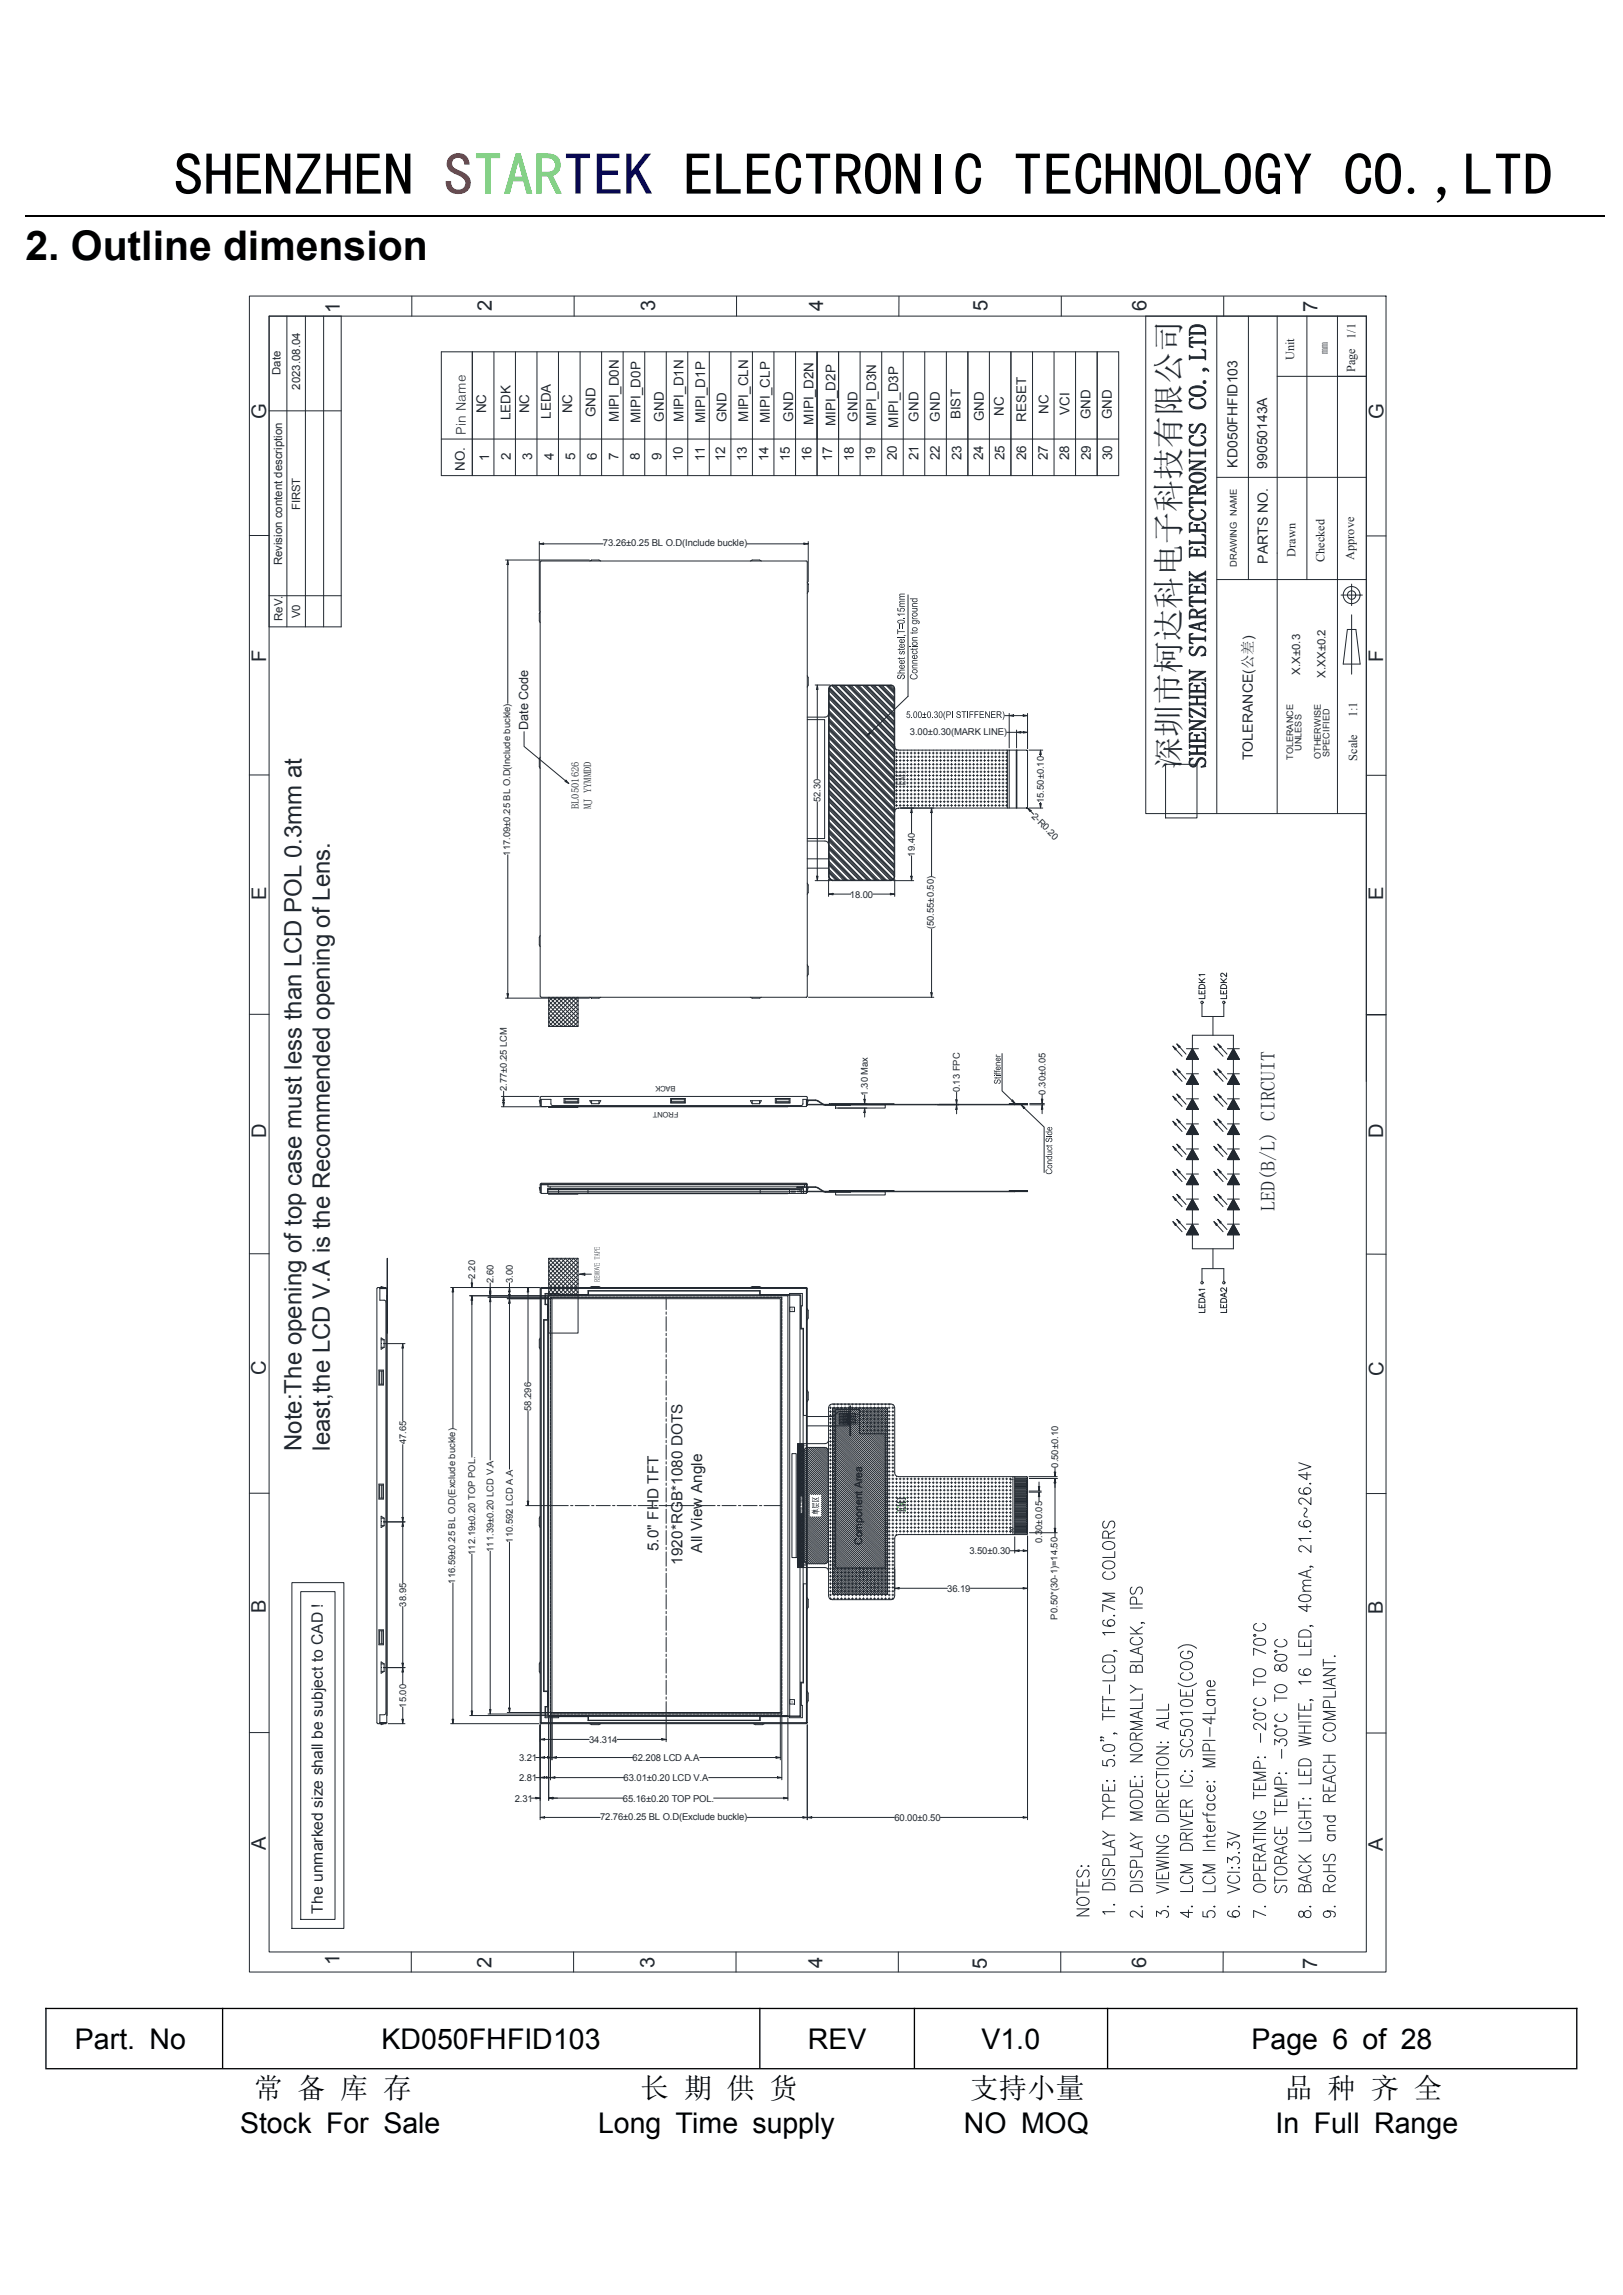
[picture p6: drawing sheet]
<svg xmlns="http://www.w3.org/2000/svg" width="210mm" height="297mm" viewBox="0 0 210 297" stroke-linecap="round" stroke-linejoin="round" font-family="sans-serif">
<defs><g id="words">
<text font-size="7.7" x="22.5" y="25.2">SHENZHEN STARTEK ELECTRONIC TECHNOLOGY CO.,LTD</text>
<text font-size="5.3" x="3.3" y="33.6">2. Outline dimension</text>
<text font-size="4.1" fill="#212830" x="152.7" y="99.5" transform="rotate(-90 152.7 99.5)">深圳市柯达科电子科技有限公司</text>
<g font-size="3.7">
<text x="9.7" y="265.2">Part. No</text>
<text x="49.4" y="265.2">KD050FHFID103</text>
<text x="104.5" y="265.2">REV</text>
<text x="127" y="265.2">V1.0</text>
<text x="161.9" y="265.2">Page 6 of 28</text>
<text x="32.9" y="271.5">常 备 库 存</text>
<text x="82.9" y="271.5">长 期 供 货</text>
<text x="125.5" y="271.5">支持小量</text>
<text x="166.2" y="271.5">品 种 齐 全</text>
<text x="31.1" y="276.1">Stock For Sale</text>
<text x="77.4" y="276.1">Long Time supply</text>
<text x="124.7" y="276.1">NO MOQ</text>
<text x="165.1" y="276.1">In Full Range</text>
</g>
<text font-size="3.2" fill="#212830" x="156.1" y="99.4" transform="rotate(-90 156.1 99.4)">SHENZHEN STARTEK ELECTRONICS CO.,LTD</text>
<g font-size="3.1" fill="#212830">
<text x="39" y="187.8" transform="rotate(-90 39 187.8)">Note:The opening of top case must less than LCD POL 0.3mm at</text>
<text x="42.7" y="187.8" transform="rotate(-90 42.7 187.8)">least,the LCD V.A is the Recommended opening of Lens.</text>
</g>
<g font-size="2.6" fill="#212830">
<text x="44" y="40.4" transform="rotate(-90 44 40.4)">1</text>
<text x="63.7" y="40.3" transform="rotate(-90 63.7 40.3)">2</text>
<text x="84.8" y="40.3" transform="rotate(-90 84.8 40.3)">3</text>
<text x="106.5" y="40.2" transform="rotate(-90 106.5 40.2)">4</text>
<text x="127.8" y="40.3" transform="rotate(-90 127.8 40.3)">5</text>
<text x="148.4" y="40.3" transform="rotate(-90 148.4 40.3)">6</text>
<text x="170.5" y="40.3" transform="rotate(-90 170.5 40.3)">7</text>
<text x="34.4" y="54.2" transform="rotate(-90 34.4 54.2)">G</text>
<text x="179" y="54.2" transform="rotate(-90 179 54.2)">G</text>
<text x="34.4" y="85.6" transform="rotate(-90 34.4 85.6)">F</text>
<text x="179" y="85.7" transform="rotate(-90 179 85.7)">F</text>
<text x="34.4" y="116.4" transform="rotate(-90 34.4 116.4)">E</text>
<text x="179" y="116.5" transform="rotate(-90 179 116.5)">E</text>
<text x="34.4" y="147.3" transform="rotate(-90 34.4 147.3)">D</text>
<text x="179" y="147.3" transform="rotate(-90 179 147.3)">D</text>
<text x="165" y="156.7" transform="rotate(-90 165 156.7)">LED(B/L) CIRCUIT</text>
<text x="34.4" y="178" transform="rotate(-90 34.4 178)">C</text>
<text x="179" y="178.1" transform="rotate(-90 179 178.1)">C</text>
<text x="34.4" y="208.8" transform="rotate(-90 34.4 208.8)">B</text>
<text x="178.9" y="208.9" transform="rotate(-90 178.9 208.9)">B</text>
<text x="34.4" y="239.4" transform="rotate(-90 34.4 239.4)">A</text>
<text x="178.9" y="239.5" transform="rotate(-90 178.9 239.5)">A</text>
<text x="43.9" y="254.4" transform="rotate(-90 43.9 254.4)">1</text>
<text x="63.6" y="254.7" transform="rotate(-90 63.6 254.7)">2</text>
<text x="84.7" y="254.7" transform="rotate(-90 84.7 254.7)">3</text>
<text x="106.4" y="254.7" transform="rotate(-90 106.4 254.7)">4</text>
<text x="127.7" y="254.8" transform="rotate(-90 127.7 254.8)">5</text>
<text x="148.3" y="254.7" transform="rotate(-90 148.3 254.7)">6</text>
<text x="170.4" y="254.8" transform="rotate(-90 170.4 254.8)">7</text>
</g>
<g font-size="2" fill="#212830">
<text x="85.2" y="200.8" transform="rotate(-90 85.2 200.8)">5.0&quot; FHD TFT</text>
<text x="88.3" y="202.5" transform="rotate(-90 88.3 202.5)">1920*RGB*1080 DOTS</text>
<text x="90.8" y="200.9" transform="rotate(-90 90.8 200.9)">All View Angle</text>
<text x="41.8" y="247.6" transform="rotate(-90 41.8 247.6)">The unmarked size shall be subject to CAD !</text>
</g>
<g font-size="1.8" fill="#212830">
<text x="160.1" y="60.5" transform="rotate(-90 160.1 60.5)">KD050FHFID103</text>
<text x="164" y="60.7" transform="rotate(-90 164 60.7)">99050143A</text>
<text x="164" y="73" transform="rotate(-90 164 73)">PARTS NO.</text>
<text x="162.1" y="98.4" transform="rotate(-90 162.1 98.4)">TOLERANCE(公差)</text>
</g>
<g font-size="1.7" fill="#212830">
<text x="62.9" y="53.5" transform="rotate(-90 62.9 53.5)">NC</text>
<text x="68.5" y="53.5" transform="rotate(-90 68.5 53.5)">NC</text>
<text x="74.1" y="53.5" transform="rotate(-90 74.1 53.5)">NC</text>
<text x="129.9" y="53.8" transform="rotate(-90 129.9 53.8)">NC</text>
<text x="135.7" y="53.6" transform="rotate(-90 135.7 53.6)">NC</text>
<text x="138.4" y="53.7" transform="rotate(-90 138.4 53.7)">VCI</text>
<text x="60.3" y="56.3" transform="rotate(-90 60.3 56.3)">Pin Name</text>
<text x="63.3" y="59.7" transform="rotate(-90 63.3 59.7)">1</text>
<text x="66" y="54.4" transform="rotate(-90 66 54.4)">LEDK</text>
<text x="66.1" y="59.5" transform="rotate(-90 66.1 59.5)">2</text>
<text x="68.9" y="59.6" transform="rotate(-90 68.9 59.6)">3</text>
<text x="71.3" y="54.2" transform="rotate(-90 71.3 54.2)">LEDA</text>
<text x="71.7" y="59.5" transform="rotate(-90 71.7 59.5)">4</text>
<text x="74.4" y="59.6" transform="rotate(-90 74.4 59.6)">5</text>
<text x="77.1" y="54" transform="rotate(-90 77.1 54)">GND</text>
<text x="77.2" y="59.6" transform="rotate(-90 77.2 59.6)">6</text>
<text x="80" y="59.6" transform="rotate(-90 80 59.6)">7</text>
<text x="80.1" y="54.6" transform="rotate(-90 80.1 54.6)">MIPI_D0N</text>
<text x="82.8" y="59.6" transform="rotate(-90 82.8 59.6)">8</text>
<text x="82.9" y="54.7" transform="rotate(-90 82.9 54.7)">MIPI_D0P</text>
<text x="85.6" y="59.6" transform="rotate(-90 85.6 59.6)">9</text>
<text x="85.9" y="54.6" transform="rotate(-90 85.9 54.6)">GND</text>
<text x="88.4" y="59.7" transform="rotate(-90 88.4 59.7)">10</text>
<text x="88.4" y="54.6" transform="rotate(-90 88.4 54.6)">MIPI_D1N</text>
<text x="91.2" y="59.7" transform="rotate(-90 91.2 59.7)">11</text>
<text x="91.3" y="54.7" transform="rotate(-90 91.3 54.7)">MIPI_D1P</text>
<text x="93.8" y="59.7" transform="rotate(-90 93.8 59.7)">12</text>
<text x="94" y="54.7" transform="rotate(-90 94 54.7)">GND</text>
<text x="96.6" y="59.7" transform="rotate(-90 96.6 59.7)">13</text>
<text x="96.8" y="54.6" transform="rotate(-90 96.8 54.6)">MIPI_CLN</text>
<text x="99.4" y="59.7" transform="rotate(-90 99.4 59.7)">14</text>
<text x="99.6" y="54.7" transform="rotate(-90 99.6 54.7)">MIPI_CLP</text>
<text x="102.2" y="59.7" transform="rotate(-90 102.2 59.7)">15</text>
<text x="102.6" y="54.6" transform="rotate(-90 102.6 54.6)">GND</text>
<text x="105" y="59.7" transform="rotate(-90 105 59.7)">16</text>
<text x="105.3" y="54.9" transform="rotate(-90 105.3 54.9)">MIPI_D2N</text>
<text x="107.7" y="59.7" transform="rotate(-90 107.7 59.7)">17</text>
<text x="108.1" y="55.1" transform="rotate(-90 108.1 55.1)">MIPI_D2P</text>
<text x="110.5" y="59.7" transform="rotate(-90 110.5 59.7)">18</text>
<text x="111" y="54.6" transform="rotate(-90 111 54.6)">GND</text>
<text x="113.2" y="59.7" transform="rotate(-90 113.2 59.7)">19</text>
<text x="113.4" y="55.2" transform="rotate(-90 113.4 55.2)">MIPI_D3N</text>
<text x="116" y="59.5" transform="rotate(-90 116 59.5)">20</text>
<text x="116.2" y="55.4" transform="rotate(-90 116.2 55.4)">MIPI_D3P</text>
<text x="118.8" y="59.5" transform="rotate(-90 118.8 59.5)">21</text>
<text x="118.8" y="54.6" transform="rotate(-90 118.8 54.6)">GND</text>
<text x="121.6" y="59.5" transform="rotate(-90 121.6 59.5)">22</text>
<text x="121.6" y="54.6" transform="rotate(-90 121.6 54.6)">GND</text>
<text x="124.3" y="54.3" transform="rotate(-90 124.3 54.3)">BIST</text>
<text x="124.4" y="59.5" transform="rotate(-90 124.4 59.5)">23</text>
<text x="127.2" y="59.5" transform="rotate(-90 127.2 59.5)">24</text>
<text x="127.3" y="54.5" transform="rotate(-90 127.3 54.5)">GND</text>
<text x="130" y="59.5" transform="rotate(-90 130 59.5)">25</text>
<text x="132.8" y="59.5" transform="rotate(-90 132.8 59.5)">26</text>
<text x="132.8" y="54.6" transform="rotate(-90 132.8 54.6)">RESET</text>
<text x="135.6" y="59.5" transform="rotate(-90 135.6 59.5)">27</text>
<text x="138.3" y="59.5" transform="rotate(-90 138.3 59.5)">28</text>
<text x="141.1" y="54.3" transform="rotate(-90 141.1 54.3)">GND</text>
<text x="141.1" y="59.5" transform="rotate(-90 141.1 59.5)">29</text>
<text x="143.9" y="54.3" transform="rotate(-90 143.9 54.3)">GND</text>
<text x="143.9" y="59.6" transform="rotate(-90 143.9 59.6)">30</text>
<text x="60.1" y="60.9" transform="rotate(-90 60.1 60.9)">NO.</text>
</g>
<g font-size="1.6" fill="#212830">
<text x="167.5" y="46.6" transform="rotate(-90 167.5 46.6)">Unit</text>
<text x="175.4" y="43.9" transform="rotate(-90 175.4 43.9)">1/1</text>
<text x="175.4" y="48.1" transform="rotate(-90 175.4 48.1)">Page</text>
<text x="167.6" y="72" transform="rotate(-90 167.6 72)">Drawn</text>
<text x="171.4" y="72.7" transform="rotate(-90 171.4 72.7)">Checked</text>
<text x="175.2" y="72.4" transform="rotate(-90 175.2 72.4)">Approve</text>
<text x="68.3" y="94.5" transform="rotate(-90 68.3 94.5)">Date Code</text>
<text x="175.6" y="92.8" transform="rotate(-90 175.6 92.8)">1:1</text>
<text x="175.6" y="98.4" transform="rotate(-90 175.6 98.4)">Scale</text>
</g>
<g font-size="1.5" fill="#212830">
<text x="171.8" y="45.9" transform="rotate(-90 171.8 45.9)">mm</text>
<text x="36.3" y="48.5" transform="rotate(-90 36.3 48.5)">Date</text>
<text x="38.8" y="50.4" transform="rotate(-90 38.8 50.4)">2023.08.04</text>
<text x="38.8" y="66.1" transform="rotate(-90 38.8 66.1)">FIRST</text>
<text x="36.5" y="73.2" transform="rotate(-90 36.5 73.2)">Revision content description</text>
<text x="36.6" y="80.4" transform="rotate(-90 36.6 80.4)">ReV.</text>
<text x="38.8" y="80" transform="rotate(-90 38.8 80)">V0</text>
<text x="168.3" y="87.3" transform="rotate(-90 168.3 87.3)">X.X±0.3</text>
<text x="171.5" y="87.7" transform="rotate(-90 171.5 87.7)">X.XX±0.2</text>
</g>
<g font-size="1.4" fill="#212830">
<text x="74.9" y="104.7" transform="rotate(-90 74.9 104.7)">BL0501626</text>
<text x="76.5" y="104.7" transform="rotate(-90 76.5 104.7)">MJ YYMMDD</text>
</g>
<text font-size="1.3" fill="#212830" x="111.5" y="200" transform="rotate(-90 111.5 200)">Component Area</text>
<g font-size="1.2" fill="#212830">
<text x="78" y="70.7">73.26±0.25 BL O.D(Include buckle)</text>
<text x="160.1" y="73.4" transform="rotate(-90 160.1 73.4)">DRAWING NAME</text>
<text x="117.7" y="95.1">3.00±0.30(MARK LINE)</text>
<text x="167.3" y="98.4" transform="rotate(-90 167.3 98.4)">TOLERANCE</text>
<text x="168.4" y="97.2" transform="rotate(-90 168.4 97.2)">UNLESS</text>
<text x="170.9" y="98.2" transform="rotate(-90 170.9 98.2)">OTHERWISE</text>
<text x="172" y="98" transform="rotate(-90 172 98)">SPECIFIED</text>
<text x="106.2" y="103.8" transform="rotate(-90 106.2 103.8)">52.30</text>
<text x="133.4" y="105.7" transform="rotate(46 133.4 105.7)">2-R0.20</text>
<text x="135.1" y="103.9" transform="rotate(-90 135.1 103.9)">15.50±0.10</text>
<text x="66" y="110.7" transform="rotate(-90 66 110.7)">117.09±0.25 BL O.D(Include buckle)</text>
<text x="118.4" y="110.8" transform="rotate(-90 118.4 110.8)">19.40</text>
<text x="110" y="116.2">18.00</text>
<text x="120.8" y="120.3" transform="rotate(-90 120.8 120.3)">(50.55±0.50)</text>
<text x="65.6" y="141.2" transform="rotate(-90 65.6 141.2)">2.77±0.25 LCM</text>
<text x="112.3" y="141.8" transform="rotate(-90 112.3 141.8)">1.30 Max</text>
<text x="124.2" y="141.4" transform="rotate(-90 124.2 141.4)">0.13 FPC</text>
<text x="135.3" y="141.7" transform="rotate(-90 135.3 141.7)">0.30±0.05</text>
<text x="61.5" y="165.5" transform="rotate(-90 61.5 165.5)">2.20</text>
<text x="63.9" y="166" transform="rotate(-90 63.9 166)">2.60</text>
<text x="66.4" y="166" transform="rotate(-90 66.4 166)">3.00</text>
<text x="68.7" y="182.6" transform="rotate(-90 68.7 182.6)">58.296</text>
<text x="52.5" y="186.9" transform="rotate(-90 52.5 186.9)">47.65</text>
<text x="136.9" y="189.9" transform="rotate(-90 136.9 189.9)">0.50±0.10</text>
<text x="61.5" y="201.2" transform="rotate(-90 61.5 201.2)">112.19±0.20 TOP POL.</text>
<text x="63.9" y="200.8" transform="rotate(-90 63.9 200.8)">111.39±0.20 LCD V.A</text>
<text x="66.4" y="199.7" transform="rotate(-90 66.4 199.7)">110.592 LCD A.A</text>
<text x="125.4" y="201.1">3.50±0.30</text>
<text x="134.9" y="199.7" transform="rotate(-90 134.9 199.7)">0.30±0.05</text>
<text x="52.5" y="207.9" transform="rotate(-90 52.5 207.9)">38.95</text>
<text x="58.9" y="204.9" transform="rotate(-90 58.9 204.9)">116.59±0.25 BL O.D(Exclude buckle)</text>
<text x="122.6" y="206">36.19</text>
<text x="136.8" y="209.6" transform="rotate(-90 136.8 209.6)">P0.50*(30-1)=14.50</text>
<text x="52.5" y="221" transform="rotate(-90 52.5 221)">15.00</text>
<text x="67.2" y="227.9">3.21</text>
<text x="76.2" y="225.6">34.314</text>
<text x="81.9" y="227.9">62.208 LCD A.A</text>
<text x="66.6" y="233.1">2.31</text>
<text x="67.2" y="230.5">2.81</text>
<text x="80.6" y="233.1">65.16±0.20 TOP POL.</text>
<text x="80.7" y="230.5">63.01±0.20 LCD V.A</text>
<text x="77.6" y="235.5">72.76±0.25 BL O.D(Exclude buckle)</text>
<text x="115.7" y="235.6">60.00±0.50</text>
</g>
<g font-size="1" fill="#212830">
<text x="87.4" y="140.5" transform="rotate(180 87.4 140.5)">BACK</text>
<text x="87.8" y="143.9" transform="rotate(180 87.8 143.9)">FRONT</text>
</g>
<g font-size=".6" fill="#212830">
<text x="131.1" y="191.7" transform="rotate(-90 131.1 191.7)">1</text>
<text x="131.1" y="198.4" transform="rotate(-90 131.1 198.4)">30</text>
</g>
<text font-size=".4" fill="#212830" x="103.7" y="195.8" transform="rotate(-90 103.7 195.8)">热压补强区</text>
<g font-size=".3" fill="#212830">
<text x="104.3" y="187.1" transform="rotate(-90 104.3 187.1)">1</text>
<text x="104.3" y="202.7" transform="rotate(-90 104.3 202.7)">269</text>
</g>
</g></defs>
<path d="M3.3 27.9h204.4" fill="none" stroke="#000" stroke-width=".25"/>
<path d="M5.9 259.9h198.2M5.9 259.8v7.8M28.8 259.8v7.8M98.3 259.8v7.8M118.3 259.8v7.8M143.3 259.8v7.8M204 259.8v7.8M5.9 267.7h198.2" fill="none" stroke="#000" stroke-width=".17"/>
<g fill="none" stroke="#212830" stroke-width=".13">
<path d="M71 162.8h3.8v9.7h-3.8zM71 167.2l.5 .5M71 166.7l1 1M71 166.1l1.5 1.6M71 165.6l2.1 2.1M71 165l2.6 2.7M71 164.5l3.1 3.2M71 163.9l3.7 3.8M71 163.4l3.8 3.9M71 162.9l3.8 3.8M71 167.7h3.8M71 162.8v.1"/>
<path d="M71.5 162.8l3.3 3.4M71.6 162.8l-.6 .6M72 162.8l2.8 2.8M72.1 162.8l-1.1 1.2M72.6 162.8l2.2 2.3M72.6 162.8l-1.6 1.7M73.1 162.8l1.7 1.8M73.2 162.8l-2.2 2.3M73.7 162.8l1.1 1.2M73.7 162.8l-2.7 2.8M74.2 162.8l.6 .7M74.2 162.8l-3.2 3.3"/>
<path d="M74.7 162.8l.1 .1M74.8 162.8l-3.8 3.9M74.8 167.2l-.5 .5M74.8 166.6l-1 1.1M74.8 166.1l-1.6 1.6M74.8 165.5l-2.1 2.2M74.8 165l-2.6 2.7M74.8 164.4l-3.2 3.3M74.8 163.9l-3.7 3.8M74.8 163.4l-3.8 3.8"/>
</g>
<path d="M75 164.9l.7-.1v.2z" fill="#212830"/>
<path d="M75 164.9l.7-.1v.2zM75.7 164.9h.8" fill="none" stroke="#212830" stroke-width=".13"/>
<g fill="#212830">
<path d="M77.2 165.7l.4-.2v.1z" fill-rule="evenodd"/>
<path d="M76.9 165.7l.3 .1v-.2v.2l.4-.1v.2l-.7-.1z" fill-rule="evenodd"/>
<path d="M76.9 165.6h.3v.2v-.2h-.2l-.1 .3z" fill-rule="evenodd"/>
<path d="M77.4 165.1h.2v.4l-.1-.3z" fill-rule="evenodd"/>
<path d="M77.1 165.2h.2l-.1 .2z" fill-rule="evenodd"/>
<path d="M76.9 165.2v.2h.3v-.1v.1l.4-.1v.1h-.7z" fill-rule="evenodd"/>
<path d="M76.9 165.1h.1l-.1 .4z" fill-rule="evenodd"/>
<path d="M77 164.7h.6v.1z" fill-rule="evenodd"/>
<path d="M77 165h.6v.1z" fill-rule="evenodd"/>
<path d="M76.9 165l.7-.1-.7 .2z" fill-rule="evenodd"/>
<path d="M76.9 164.7l.7 .2-.7-.1z" fill-rule="evenodd"/>
<path d="M76.9 164.4a.38 .38 0 0 1 .7 .1 .41 .41 0 0 0-.7-.1z" fill-rule="evenodd"/>
<path d="M76.9 164.4a.37 .37 0 0 0 .6 .1l.1-.1a.34 .34 0 0 1-.4 .3 .34 .34 0 0 1-.3-.3z" fill-rule="evenodd"/>
<path d="M76.9 164.1h.7l-.7 .1z" fill-rule="evenodd"/>
<path d="M76.9 163.9l.7 .2-.7-.1z" fill-rule="evenodd"/>
<path d="M77.4 163.4l.2 .1v.3z" fill-rule="evenodd"/>
<path d="M77.1 163.5l.2 .1-.1 .1z" fill-rule="evenodd"/>
<path d="M76.9 163.6l.1 .1h.2v-.1v.1h.4v.1h-.7z" fill-rule="evenodd"/>
<path d="M76.9 163.5h.1l-.1 .1v.2z" fill-rule="evenodd"/>
<path d="M76.9 162.7h.7v.2h-.7z" fill-rule="evenodd"/>
<path d="M76.9 162.6v.3l.2 .1h-.2z" fill-rule="evenodd"/>
<path d="M76.9 162.6h.2l-.2 .1v.2z" fill-rule="evenodd"/>
<path d="M76.9 162.4l.4 .1v-.2v.2h.3v.1z" fill-rule="evenodd"/>
<path d="M76.9 162.4l.7-.2v.1h-.3v.2v-.2z" fill-rule="evenodd"/>
<path d="M76.9 162v.1h.3l.1-.2v.2l.3-.1v.2l-.7-.1z" fill-rule="evenodd"/>
<path d="M76.9 161.8h.3v.3v-.1a.16 .16 0 0 0-.1-.1 .16 .16 0 0 0-.2 .1v.2z" fill-rule="evenodd"/>
<path d="M77.4 161.4h.2v.3z" fill-rule="evenodd"/>
<path d="M77.1 161.5h.2l-.1 .2z" fill-rule="evenodd"/>
<path d="M76.9 161.5l.1 .2h.2v-.1v.1l.4-.1v.1h-.7z" fill-rule="evenodd"/>
<path d="M76.9 161.4h.1l-.1 .3z" fill-rule="evenodd"/>
</g>
<path d="M49.6 197h2.8M52.1 197.5v7.4M49.6 215.8h2.8M52.1 207.9v7.3" fill="none" stroke="#212830" stroke-width=".13"/>
<path d="M52.1 197l.1 .5h-.2z" fill="#212830"/>
<path d="M52.1 197l.1 .5h-.2z" fill="none" stroke="#212830" stroke-width=".13"/>
<path d="M52 215.2h.2l-.1 .6z" fill="#212830"/>
<path d="M49.6 215.8h2.8M52 215.2h.2l-.1 .6zM52.1 216.4v1.6M50.2 223.1h2.2M52.1 220.9v1.6" fill="none" stroke="#212830" stroke-width=".13"/>
<path d="M52.1 215.8l.1 .6h-.2z" fill="#212830"/>
<path d="M52.1 215.8l.1 .6h-.2z" fill="none" stroke="#212830" stroke-width=".13"/>
<path d="M52 222.5h.2l-.1 .6z" fill="#212830"/>
<path d="M49.6 173.9h2.8M52.1 174.5v9.4M49.6 197h2.8M52.1 187v9.4M52 222.5h.2l-.1 .6z" fill="none" stroke="#212830" stroke-width=".13"/>
<path d="M52 196.4h.2l-.1 .6z" fill="#212830"/>
<path d="M52 196.4h.2l-.1 .6z" fill="none" stroke="#212830" stroke-width=".13"/>
<path d="M52.1 173.9l.1 .6h-.2z" fill="#212830"/>
<path d="M64.9 141.9h4.9M64.9 143.2h5.8M65.2 141.2v.7M65.2 142.5v.2M50.1 162.8v9.7zM52.1 173.9l.1 .6h-.2z" fill="none" stroke="#212830" stroke-width=".13"/>
<path d="M65.1 142.7h.2l-.1 .5z" fill="#212830"/>
<path d="M65.1 142.7h.2l-.1 .5z" fill="none" stroke="#212830" stroke-width=".13"/>
<path d="M65.2 141.9l.1 .6h-.2z" fill="#212830"/>
<g fill="none" stroke="#212830" stroke-width=".13">
<path d="M67.8 94.7v1.9l5.4 4.4M71 129.1v3.7h3.8v-3.7M71 132.8h.1M71 132.2l.6 .6M71 131.7l1.1 1.1M71 131.2l1.6 1.6M71 130.6l2.2 2.2M71 130.1l2.7 2.7M71 129.5l3.2 3.3M71.1 129.1l3.7 3.7M71.5 129.1l-.5 .5M71.6 129.1l3.2 3.2"/>
<path d="M72 129.1l-1 1M72.1 129.1l2.7 2.7M72.6 129.1l-1.6 1.5M72.7 129.1l2.1 2.1M73.1 129.1l-2.1 2.1M73.2 129.1l1.6 1.6M73.6 129.1l-2.6 2.6M73.7 129.1l1.1 1M74.2 129.1l-3.2 3.2M74.3 129.1l.5 .5M74.7 129.1l-3.7 3.7M74.8 132.8h-.1"/>
<path d="M74.8 132.2l-.6 .6M74.8 131.7l-1.1 1.1M74.8 131.1l-1.7 1.7M74.8 130.6l-2.2 2.2M74.8 130l-2.8 2.8M74.8 129.5l-3.3 3.3M65.2 141.9l.1 .6h-.2z"/>
</g>
<path d="M73.2 101l.4 .4-.5-.3z" fill="#212830"/>
<g fill="none" stroke="#212830" stroke-width=".13">
<path d="M32.3 38.3h147v216.9h-147zM53.3 38.3v2.6M74.3 38.3v2.6M95.3 38.3v2.6M116.3 38.4v2.5M137.3 38.4v2.5M158.3 38.4v2.5M34.8 40.9h142v211.7h-142zM34.8 40.9h9.4v40.2h-9.4zM34.8 53.2h9.4M37.1 40.9v40.2M39.5 40.9v40.2"/>
<path d="M41.9 40.9v40.2M157.4 40.9v64.4M161.5 40.9v34.1M165.3 48.7h11.5M165.3 40.9v64.4M169.1 40.9v34.1M173.1 40.9v64.4M176.8 40.9h-28.5v64.4h28.5M176.8 40.9v99.1M32.3 69.3h2.5M34.8 77.1h9.4M157.4 61.8h19.4"/>
<path d="M157.4 75h19.4M173.5 77h2.8M174.9 75.6v2.8M174.9 79.6v7.6M176.8 69.4h2.5M150.8 98.9h4.1v7h-4.1zM174.3 81.5h1.1l.6 4.4h-2.2zM32.3 100.3h2.5M73.2 101l.4 .4-.5-.3zM176.8 100.3h2.5M32.3 131.3h2.5M176.8 131.3h2.5h-2.5"/>
<path d="M154.3 153.3v1.9M32.3 162.3h2.5M176.8 162.3h2.5M32.3 193.2h2.5M142.8 199.7a1 1 0 0 1 1.4 .2 .69 .69 0 0 1-.9 .6h-.2a.46 .46 0 0 1-.3-.8zM142.9 196.9a.48 .48 0 0 0-.2 .5 .48 .48 0 0 0 .4 .4l.2-.2 .2-.5a.39 .39 0 0 1 .4-.3 .39 .39 0 0 1 .3 .4v.4l-.2 .2M143.4 199v-.5a.37 .37 0 0 0-.3-.4 .37 .37 0 0 0-.4 .4v.5h1.5M144.2 198.1l-.8 .5M168.1 189.3l1.5 .5-1.5 .5M168.3 196.8a.35 .35 0 0 0-.2 .6 1.02 1.02 0 0 0 1.5-.2 .47 .47 0 0 0-.5-.4 .47 .47 0 0 0-.4 .6l.4 .2M168.3 192.6a.37 .37 0 0 0-.2 .6 1.42 1.42 0 0 0 1.4 0 .44 .44 0 0 0-.1-.6 .44 .44 0 0 0-.6 .1 .44 .44 0 0 0 .1 .6l.2 .1M168.7 195.2a.28 .28 0 0 1 .4 .3l-.3 .4-.1 .2 .1 .2h.4"/>
<path d="M169.1 190.5v1l-1-.6h1.5M169.5 198.2h.1l-.1 .1zM169.5 191.9l.1 .1-.1 .1v-.1zM169.6 200v.9l-.7-.6a.45 .45 0 0 0-.6-.2 .45 .45 0 0 0-.2 .5l.1 .2h.2M169.6 199.1h-1.5l.3 .3M169.6 193.8v.9l-.7-.6a.45 .45 0 0 0-.6-.2 .45 .45 0 0 0-.2 .5l.1 .2h.2M176.8 193.3h2.5M37.8 204.8h6.7v44.8h-6.7zM38.9 206h4.5v42.4h-4.5zM142.7 219.5v.9M142.7 220h1.5M142.8 214.4a.94 .94 0 0 1 1.4 .2v.5h-1.5z"/>
<path d="M142.8 202.3a1 1 0 0 1 1.4 .1 .69 .69 0 0 1-.9 .6h-.2a.46 .46 0 0 1-.3-.7zM142.9 209.7a.37 .37 0 0 0-.1 .5 1.35 1.35 0 0 0 1.4 0 .46 .46 0 0 0-.4-.6 .46 .46 0 0 0-.5 .6l.4 .2M143.1 215.5a.45 .45 0 0 0-.4 .5 .45 .45 0 0 0 .4 .4 .94 .94 0 0 0 1.1-.3 .47 .47 0 0 0-.3-.6M143.1 203.4a.49 .49 0 0 0-.4 .6 .49 .49 0 0 0 .6 .4 .69 .69 0 0 0 .9-.7l-.3-.3M143.6 218v1.2M144.1 209.1h.1v.1zM144.2 213.6v.1h-.1a.32 .32 0 0 1 .4 0M144.2 216.7v.8h-1.5M144.2 211.3h-1.5l.3 .3M144.2 206.2h-1.5l1.5 .5-1.5 .5h1.5M144.2 200.8v.8h-1.5M144.2 208.3l-1.5-.6v.9"/>
<path d="M146.3 218.1l.7 .5M146.3 211.4h1.5M146.3 210.5l1 .9M146.3 208.1h1.5M146.5 205.4a.49 .49 0 0 0-.3 .5 .49 .49 0 0 0 .4 .4l.2-.1 .3-.5a.38 .38 0 0 1 .4-.3 .38 .38 0 0 1 .3 .3v.3l-.2 .3M146.6 211.9a.45 .45 0 0 0-.3 .6 .96 .96 0 0 0 1.5 0 .45 .45 0 0 0-.4-.6M147 215.8a.41 .41 0 0 1 .4-.3 .41 .41 0 0 1 .4 .3v.6h-1.5v-.6a.37 .37 0 0 1 .3-.3 .37 .37 0 0 1 .4 .3v.6M147.1 207.6v-.6a.41 .41 0 0 0-.4-.3 .41 .41 0 0 0-.4 .3v.6h1.5M147.3 213.3v.7M147.7 210h.1h-.1a.32 .32 0 0 1 .4 .1M147.8 219.2v.8h-1.5M147.8 218.6h-.8l-.7 .5"/>
<path d="M147.8 214.3v.7h-1.5M147.8 213.1l-1.5 .5 1.5 .6M147.8 210.5l-.9 .6M152.4 217.8a1.79 1.79 0 0 0 2.4 0M152.4 213.3a1.79 1.79 0 0 1 2.4 0M152.7 218.7v.8h1.6v-.8M152.8 215.3a1 1 0 0 1 1.5 .1 .69 .69 0 0 1-1 .7l-.2-.1a.45 .45 0 0 1-.3-.7zM153.1 216.5a.49 .49 0 0 0-.4 .6 .49 .49 0 0 0 .6 .3 .69 .69 0 0 0 1-.6l-.4-.3M153.1 213.7a.5 .5 0 0 0-.4 .6 .5 .5 0 0 0 .6 .4 .69 .69 0 0 0 1-.7 .55 .55 0 0 0-.6-.3v.3M153.5 219v.5M156.2 220h1M156.2 219.4h1"/>
<path d="M156.4 220a.39 .39 0 0 0-.2 .3 .39 .39 0 0 0 .2 .4 .49 .49 0 0 0 .6 0 .49 .49 0 0 0 .1-.6l-.1-.1M157 217.5a.46 .46 0 0 1 .1 .7 .46 .46 0 0 1-.7 0 .37 .37 0 0 1-.2-.5 .37 .37 0 0 1 .4-.2v.8M157.2 218.7l-.9 .1-.1 .3 .3 .3M162.2 217.2v1M162.2 217.7h1.6M162.3 216.2a1 1 0 0 1 1.5 .1 .69 .69 0 0 1-1 .7l-.2-.1a.45 .45 0 0 1-.3-.7zM162.3 212.2a1.36 1.36 0 0 1 1.4 0l.1 .4a.71 .71 0 0 1-.9 .3l-.6-.2-.1-.1zM162.6 219.8a.45 .45 0 0 0-.4 .4 .45 .45 0 0 0 .4 .5 .96 .96 0 0 0 1.2-.4 .48 .48 0 0 0-.4-.5M162.6 210.1a.5 .5 0 0 0-.4 .6 .5 .5 0 0 0 .6 .4 .69 .69 0 0 0 1-.7l-.4-.3M163.8 214l-1.6-.7v.9M164.9 219.3v.9M164.9 219.8h1.6"/>
<path d="M165 218.3a.98 .98 0 0 1 1.5 .1 .75 .75 0 0 1-1.2 .6 .46 .46 0 0 1-.3-.7zM165 215.5l-.1 .2 .1 .4a.33 .33 0 0 0 .5-.1 .54 .54 0 0 1 .3-.5 .54 .54 0 0 1 .6 0 .5 .5 0 0 1-.2 .8 .58 .58 0 0 1-.7-.7 .33 .33 0 0 0-.5-.1zM165 214.3a1.42 1.42 0 0 1 1.4 0l.1 .3a.9 .9 0 0 1-1.3 .3l-.2-.1-.1-.2zM165.3 212.2a.45 .45 0 0 0-.4 .4 .45 .45 0 0 0 .4 .5 .95 .95 0 0 0 1.2-.4 .5 .5 0 0 0-.4-.5M168.1 212.2v.9h1.5v-.9M168.1 211.2a.93 .93 0 0 1 1.5 .2v.4h-1.5zM168.1 206.6a1.33 1.33 0 0 1 1.4 0l.1 .3a.9 .9 0 0 1-1.2 .3l-.3-.1v-.2zM168.3 216l-.2 .1v.3a.85 .85 0 0 0 1 .4l.3-.1a.45 .45 0 0 0 0-.7 .45 .45 0 0 0-.7 .2 .42 .42 0 0 0 0 .4 .42 .42 0 0 0 .4 .2M168.6 205.9h1M168.8 212.6v.5M169.1 207.6v1l-1-.7h1.5M169.1 203.3v.7"/>
<path d="M169.5 220h.1l-.1 .1v-.1a.29 .29 0 0 1 .4 .1M169.5 210.4h.1h-.1a.3 .3 0 0 1 .4 .1M169.5 202.7l.1 .1h-.1a.29 .29 0 0 1 .4 0M169.6 217.6h-1.5l.3 .4M169.6 213.4v.8h-1.5M169.6 205.2l-.9 .1-.1 .3 .3 .3M169.6 204.5l-.9 .1-.1 .3 .3 .3M169.6 203.1l-1.5 .6 1.5 .5M171.2 215.9h1.6l-1.6 .9h1.6M171.2 214.7v.9M171.2 218.5h1.6M171.2 215.2h1.6"/>
<path d="M172.3 217.4v.6M172.6 214.3h.2l-.1 .1zM172.8 218.8v.8h-1.6M172.8 217.2l-1.6 .5 1.6 .5M32.3 224.2h2.5M142.5 225.2v.1l-.1-.1h.1l.3 .1M142.5 224.8v.1h-.1a.3 .3 0 0 1 .4 0M142.7 227.8v.7h.6a.5 .5 0 0 1 .1-.7 .5 .5 0 0 1 .7 0 .5 .5 0 0 1 0 .7l-.2 .1M142.7 237l.7 .5M142.7 235h1.5M142.7 220.6v.8h1.5M142.7 221.7v.9"/>
<path d="M142.7 230.9v.9h1.5v-.9M142.7 234.6v.9M142.7 233.4l.7 .5M142.7 222.2h1.5M142.8 226a1.35 1.35 0 0 1 1.4 0v.3a.74 .74 0 0 1-.9 .4l-.3-.1a.42 .42 0 0 1-.2-.6zM143.2 230.5l.1-.1v.1zM143.4 220.9v.5M143.4 231.2v.6M143.5 233.1v-.6a.41 .41 0 0 0-.4-.3 .41 .41 0 0 0-.4 .3v.6h1.5M143.7 238.3v.7M144.1 230.5l.1-.1v.1zM144.1 227.2l.1-.1v.1v.1z"/>
<path d="M144.2 224.3v.1l-.1-.1h.1l.3 .1M144.2 239.3v.8h-1.5M144.2 237.5h-.8l-.7 .5M144.2 233.9h-.8l-.7 .6M144.2 238.1l-1.5 .5 1.5 .6M146.3 227.1h1.5l-1.5 .9h1.5M146.3 237.2l.7 .5M146.3 230.4v.8h1.5v-.8M146.3 233.3a1 1 0 0 1 1.5 .1 .69 .69 0 0 1-1 .6h-.2a.46 .46 0 0 1-.3-.7zM146.3 231.9a.92 .92 0 0 1 1.5 .2v.5h-1.5zM146.3 225.9a.97 .97 0 0 1 1.5 .1 .69 .69 0 0 1-1 .6 .52 .52 0 0 1-.5-.7zM146.8 229.9h.1l-.1 .1v-.1z"/>
<path d="M147 225.2v-.6a.37 .37 0 0 0-.4-.3 .37 .37 0 0 0-.3 .3v.6h1.5M147 230.7v.5M147.3 221.6v.7M147.3 238.6v.6M147.7 229.9h.1zM147.8 239.5v.8h-1.5M147.8 237.7h-.8l-.7 .5M147.8 234.5h-1.5l1.5 .5-1.5 .5h1.5M147.8 222.8h-1.5l1.5 .5-1.5 .5h1.5M147.8 220.3v.8h-1.5M147.8 238.4l-1.5 .5 1.5 .5M147.8 224.3l-.8 .4"/>
<path d="M147.8 221.4l-1.5 .5 1.5 .6M149.6 238.9h1.6l-1.6 .9h1.6M149.6 226.1h1.6l-1.6 .9h1.6M149.6 229.2v.9M149.6 231.7v.8h1.6v-.8M149.6 234.4h1.6M149.6 229.7h1.6M149.6 228.9h1.6M149.7 235.1a.93 .93 0 0 1 1.5 .2v.4h-1.6zM149.7 227.7a1 1 0 0 1 1.5 .1 .69 .69 0 0 1-1 .6h-.2a.46 .46 0 0 1-.3-.7zM150 237.5a.45 .45 0 0 0-.4 .5 .45 .45 0 0 0 .4 .4 .94 .94 0 0 0 1.2-.3 .48 .48 0 0 0-.6-.6v.4M150 230.4a.45 .45 0 0 0-.4 .4 .45 .45 0 0 0 .4 .5 .94 .94 0 0 0 1.2-.3 .47 .47 0 0 0-.4-.6"/>
<path d="M150.2 225.5h.1l-.1 .1zM150.4 233.9v-.6a.37 .37 0 0 0-.4-.4 .37 .37 0 0 0-.4 .4v.6h1.6M150.4 232v.5M150.7 222.9v.7M151.1 225.5h.1l-.1 .1zM151.2 221.6v.8h-1.6M151.2 220.5v.8h-1.6M151.2 233l-.8 .4M151.2 222.7l-1.6 .5 1.6 .6M152.7 235.4l1.6 .5-1.6 .5M152.7 223.9v.7h.7a.5 .5 0 0 1 0-.7 .5 .5 0 0 1 .8 .1 .5 .5 0 0 1-.2 .7M152.7 236.7h1.6"/>
<path d="M152.7 234.2v.9h1.6v-.9M152.7 231.1h1.6M152.8 238.8a.94 .94 0 0 1 1.5 .2v.5h-1.6zM152.8 222.7a1.45 1.45 0 0 1 1.4 0 .42 .42 0 0 1-.2 .6 1.44 1.44 0 0 1-1.2-.1l-.1-.2zM152.8 220.1a1.35 1.35 0 0 1 1.4 0 .42 .42 0 0 1-.2 .7 1.6 1.6 0 0 1-1.2-.1l-.1-.2zM153 226.4a.49 .49 0 0 0-.3 .5 .49 .49 0 0 0 .4 .5 .7 .7 0 0 0 .5-.7 .38 .38 0 0 1 .4-.3 .38 .38 0 0 1 .3 .4v.2l-.2 .4M153.1 229.7a.5 .5 0 0 0-.4 .6 .5 .5 0 0 0 .6 .4 .69 .69 0 0 0 1-.7l-.4-.3M153.1 225.1a.45 .45 0 0 0-.4 .4 .45 .45 0 0 0 .4 .5 .94 .94 0 0 0 1.2-.3 .47 .47 0 0 0-.4-.6M153.3 229.1l.1 .1-.1 .1v-.1zM153.5 238.1v-.6a.37 .37 0 0 0-.4-.3 .37 .37 0 0 0-.4 .3v.6h1.6M153.5 233.9v-.6a.37 .37 0 0 0-.4-.4 .37 .37 0 0 0-.4 .4v.6h1.6M153.5 234.6v.5"/>
<path d="M154.2 229.2v-.1l.1 .1zM154.3 221.6h-1.6l.4 .3M154.3 237.2l-.8 .4M154.3 233l-.8 .4M155.7 234.6v.2l.3 .1h1.2M155.7 239.5h1.5M155.7 227.1h1.5M155.7 225.2h1.5M156.2 235.3a.45 .45 0 0 0 .4 .5M156.2 230.6l.1-.1v.1zM156.2 238.9h1M156.2 234.6v.5"/>
<path d="M156.2 237.4v.5M156.2 235.8h1M156.2 233.5h1M156.4 233.5a.39 .39 0 0 0-.2 .3 .39 .39 0 0 0 .2 .4 .49 .49 0 0 0 .6 0 .49 .49 0 0 0 .1-.6l-.1-.1M156.4 232.3a.39 .39 0 0 0-.2 .3 .39 .39 0 0 0 .2 .4 .49 .49 0 0 0 .6 0 .49 .49 0 0 0 .1-.6l-.1-.1M156.5 226.6v-.6a.42 .42 0 0 0-.4-.3 .42 .42 0 0 0-.4 .3v.6h1.5M156.6 223.6v1.1M156.7 222.1v1l-1-.6h1.5M157 236.2a.43 .43 0 0 1 .2 .6 .43 .43 0 0 1-.6 .2 .45 .45 0 0 1-.4-.5l.1-.2 .3-.1v.8M157 231.1a.46 .46 0 0 1 .1 .7 .46 .46 0 0 1-.7 0 .37 .37 0 0 1-.2-.5 .37 .37 0 0 1 .4-.2v.8M157.1 230.5l.1 .1h-.1zM157.2 238.2l-.9 .1-.1 .3 .3 .3"/>
<path d="M157.2 237.3l-.1 .3-.2 .1h-1.2M157.2 227.6h-1.5l1.5 .5-1.5 .5h1.5M157.2 221v.8h-1.5M158.8 239.1v-.7l.6 .4a.48 .48 0 0 1 .8-.4 .48 .48 0 0 1-.1 .9M158.8 237.1l1.6 .5-1.6 .5M160.3 239.8h.1h-.1zM162.2 235.9h1.6l-1.6 .9h1.6M162.2 237.3h1.6M162.2 230.8v.8h1.6v-.8M162.2 231.9v.9M162.2 237.6v.9M162.2 238h1.6"/>
<path d="M162.2 232.4h1.6M162.3 221.9a1.36 1.36 0 0 1 1.4 0l.1 .3a.74 .74 0 0 1-.9 .4l-.6-.2-.1-.2zM162.6 234.4a.45 .45 0 0 0-.4 .5 .45 .45 0 0 0 .4 .4 .94 .94 0 0 0 1.2-.3 .48 .48 0 0 0-.6-.6v.4M162.8 227.4h.1l-.1 .1-.1-.1zM163 231.1v.5M163 228.8v-.7a.43 .43 0 0 0-.8 .2v.5h1.6M163.1 224.3v1.2M163.3 238.8v.7M163.7 227.4h.1l-.1 .1-.1-.1zM163.8 229.4h-1.6l1.6 .5-1.6 .5h1.6M163.8 223v.9l-.8-.7a.47 .47 0 0 0-.8 .1l.1 .4 .3 .1M163.8 239.9l-.8 .5"/>
<path d="M163.8 238.6l-1.6 .5 1.6 .6M164.9 225.8v-.7l.6 .4a.48 .48 0 0 1 .8-.4 .48 .48 0 0 1-.1 .8M164.9 232.8v.9h1.6v-.9M164.9 234v.9M164.9 236.4v.9h1.6v-.9M164.9 234.4h1.6M165 223.9a1.42 1.42 0 0 1 1.4 0l.1 .4a.9 .9 0 0 1-1.3 .3l-.2-.1-.1-.2zM165.3 237.7a.45 .45 0 0 0-.4 .5 .45 .45 0 0 0 .4 .4 .95 .95 0 0 0 1.2-.3 .5 .5 0 0 0-.6-.6v.3M165.3 221.8a.45 .45 0 0 0-.4 .5 .45 .45 0 0 0 .4 .4 .95 .95 0 0 0 1.2-.3 .5 .5 0 0 0-.4-.6M165.5 229.5v-.1l.1 .1zM165.7 233.1v.6M165.7 236.8v.5"/>
<path d="M165.8 230.9v-.6a.42 .42 0 0 0-.4-.3 .42 .42 0 0 0-.5 .3v.6h1.6M165.8 226.4v1.1M166 239.1v.7M166.4 229.4l.1 .1h-.1zM166.5 231.4h-1.6l1.6 .5-1.6 .5h1.6M166.5 238.9l-1.6 .6 1.6 .5M168.1 224.7l1.5 .3-1.5 .3 1.5 .3-1.5 .3M168.1 224.3h1.5M168.1 237.2h1.5M168.1 235.3h1.5M168.1 234.4h1.5M168.1 233.6h1.5"/>
<path d="M168.1 220.5v.8h1.5v-.8M168.1 221.6v.9M168.1 228.9v.9h1.5v-.9M168.1 233.2v.9M168.1 223.4h1.5M168.1 222.9h1.5M168.1 222.1h1.5M168.1 227.9a.93 .93 0 0 1 1.5 .2v.4h-1.5zM168.4 235.7a.45 .45 0 0 0-.4 .5 .45 .45 0 0 0 .4 .4 .95 .95 0 0 0 1.2-.3 .5 .5 0 0 0-.6-.6v.4M168.6 232.8h.1zM168.8 220.8v.5M168.8 223.4v.9"/>
<path d="M168.8 229.2v.6M168.8 234.4v.9M169.5 232.8h.1h-.1zM169.6 237.5v.7h-1.5M169.6 230.1v.7h-1.5M171.2 235h1.6M171.2 231v.8h1.6v-.8M171.2 228.1h1.6M171.2 227.2h1.6M171.3 223.2a1 1 0 0 1 1.5 .1 .69 .69 0 0 1-1 .7l-.2-.1a.46 .46 0 0 1-.3-.7zM171.4 240a.48 .48 0 0 0-.2 .5 .48 .48 0 0 0 .4 .4l.2-.2 .2-.5a.39 .39 0 0 1 .4-.2 .39 .39 0 0 1 .4 .3l-.1 .4-.1 .2M171.6 228.5a.5 .5 0 0 0-.4 .6 .5 .5 0 0 0 .6 .4 .69 .69 0 0 0 1-.7l-.4-.3"/>
<path d="M171.6 224.4a.45 .45 0 0 0-.4 .4 .45 .45 0 0 0 .4 .5 .94 .94 0 0 0 1.2-.3 .47 .47 0 0 0-.4-.6M171.8 237.5h1M171.8 236.9h1M172 237.5a.46 .46 0 0 0-.1 .6 .46 .46 0 0 0 .7 .1 .38 .38 0 0 0 .2-.4 .38 .38 0 0 0-.2-.3M172 235a.46 .46 0 0 0-.1 .7 .46 .46 0 0 0 .7 0 .38 .38 0 0 0 .2-.3 .38 .38 0 0 0-.2-.4M172 233.1v-.5a.37 .37 0 0 0-.4-.4 .37 .37 0 0 0-.4 .4v.5h1.6M172 227.2v.9M172 231.3v.5M172 221v-.8a.44 .44 0 0 0-.8 .2v.6h1.6M172.3 229.9v.7M172.8 236.2l-1 .1v.3l.2 .3M172.8 221.5h-1.6l1.6 .5-1.6 .5h1.6"/>
<path d="M172.8 232.2l-.8 .5M172.8 229.7l-1.6 .5 1.6 .6M176.8 224.3h2.5M53.2 252.6v2.6M74.2 252.6v2.6M95.2 252.6v2.6M116.2 252.6v2.6M137.3 252.6v2.6M139.4 247h1.5l-1.5 .9h1.5M139.4 244.8h1.5M139.4 243.2v.9h1.5v-.9M139.4 244.4v.9"/>
<path d="M139.4 245.8a.98 .98 0 0 1 1.5 .1 .75 .75 0 0 1-1.2 .6 .46 .46 0 0 1-.3-.7zM139.6 242a.48 .48 0 0 0-.3 .5 .48 .48 0 0 0 .4 .4l.2-.1 .3-.5a.38 .38 0 0 1 .4-.3 .38 .38 0 0 1 .3 .3v.3l-.2 .3M139.9 241.4l.1 .1-.1 .1v-.1zM140.1 243.6v.5M140.8 241.4l.1 .1-.1 .1v-.1zM142.7 243.2h1.5M142.8 243.9a.94 .94 0 0 1 1.4 .2v.5h-1.5zM142.9 241.9a.48 .48 0 0 0-.2 .5 .48 .48 0 0 0 .4 .4l.2-.2 .2-.5a.39 .39 0 0 1 .4-.2 .39 .39 0 0 1 .3 .3v.4l-.2 .2M143.5 241.4v-.6a.41 .41 0 0 0-.4-.3 .41 .41 0 0 0-.4 .3v.6h1.5M144.1 246.5l.1-.1v.1zM144.2 247.4h-1.5l.3 .3M146.3 243.5h1.5"/>
<path d="M146.3 244.2a.94 .94 0 0 1 1.5 .2v.4h-1.5zM146.5 242.1a.49 .49 0 0 0-.3 .5 .49 .49 0 0 0 .4 .4l.3-.3a.73 .73 0 0 1 .5-.6h.2a.56 .56 0 0 1 0 .9M147.1 241.6v-.5a.41 .41 0 0 0-.4-.4 .41 .41 0 0 0-.4 .4v.5h1.5M147.7 246.7h.1zM147.8 247.2v.9l-.7-.6a.46 .46 0 0 0-.8 .1v.4l.3 .1M149.6 248v-.7l.6 .4a.48 .48 0 0 1 .8-.4 .48 .48 0 0 1-.1 .9M149.6 244l1.6 .5-1.6 .5M149.6 240.7l1.6 .4-1.6 .3 1.6 .3-1.6 .3M149.6 243.7h1.6M149.6 242.3v.8h1.6v-.8M149.6 240.4h1.6M150.4 242.6v.5"/>
<path d="M151.1 246.7h.1zM153.1 242.8a.5 .5 0 0 0-.4 .6 .5 .5 0 0 0 .6 .4 .69 .69 0 0 0 1-.7l-.4-.3M153.8 247.2v.9l-1.1-.6h1.6M154.2 246.7h.1l-.1 .1zM154.3 244v.8h-1.6M154.3 241.3h-1.6l1.6 .5-1.6 .5h1.6M155.7 247.4v.6l.6 .1a.5 .5 0 0 1 .1-.7 .5 .5 0 0 1 .6 0 .5 .5 0 0 1 .1 .7l-.2 .1M156 242.8a.45 .45 0 0 0-.4 .5 .45 .45 0 0 0 .4 .4 .95 .95 0 0 0 1.2-.3 .5 .5 0 0 0-.3-.6M157.1 246.7h.1l-.1 .1v-.1zM157.2 244v.8h-1.5M157.2 241.3h-1.5l1.5 .5-1.5 .6h1.5M158.3 252.6v2.6"/>
<path d="M158.8 244l1.6 .5-1.6 .5M158.8 241.1v-.7l.6 .3a.48 .48 0 0 1 .8-.3 .48 .48 0 0 1-.1 .8M158.8 242.3h1.6M159.1 247.3l-.2 .1-.1 .3a.85 .85 0 0 0 1.1 .4l.3-.1a.43 .43 0 0 0 0-.6 .43 .43 0 0 0-.6 0 .43 .43 0 0 0 .1 .6l.2 .1M159.2 242.7a.45 .45 0 0 0-.4 .5 .45 .45 0 0 0 .4 .4 .96 .96 0 0 0 1.2-.3 .48 .48 0 0 0-.4-.6M159.4 241.6l.1 .1-.1 .1v-.1zM160.3 246.7h.1l-.1 .1v-.1zM160.3 241.6l.1 .1-.1 .1v-.1zM162.2 241.2v.8h1.6v-.8M162.3 244.1a.97 .97 0 0 1 1.5 .1 .69 .69 0 0 1-1 .7 .52 .52 0 0 1-.5-.8zM163 240.8v-.6a.37 .37 0 0 0-.4-.3 .37 .37 0 0 0-.4 .3v.6h1.6M163 241.5v.5"/>
<path d="M163 243.4v-.6a.41 .41 0 0 0-.4-.3 .41 .41 0 0 0-.4 .3v.6h1.6M163.7 246.7h.1l-.1 .1-.1-.1zM163.8 247.9l-1.6-.6v.9M164.9 243.3h1.6M164.9 242.9v.9M165 241.8a1 1 0 0 1 1.5 .2 .7 .7 0 0 1-1 .6h-.2a.47 .47 0 0 1-.3-.8zM165.2 244a.48 .48 0 0 0-.3 .5 .48 .48 0 0 0 .4 .4l.2-.1 .3-.5a.38 .38 0 0 1 .4-.3 .38 .38 0 0 1 .3 .4v.2l-.2 .3M165.7 241.1v-.5l-.1-.2-.2-.2a.36 .36 0 0 0-.5 .4v.5h1.6M166.5 240.2l-.8 .5M168.1 241h1.5M168.1 240l1 1M168.1 247.4a.47 .47 0 0 0 .2 .7h.1a.69 .69 0 0 0 .4-.6 .46 .46 0 0 1 .7-.1 .46 .46 0 0 1-.1 .7 .46 .46 0 0 1-.7-.3v-.3a.36 .36 0 0 0-.6-.1z"/>
<path d="M168.4 241.4a.49 .49 0 0 0-.3 .6 .49 .49 0 0 0 .6 .4 .7 .7 0 0 0 .9-.7l-.3-.3M168.8 244.2a.42 .42 0 0 1 .4-.3 .42 .42 0 0 1 .4 .3v.6h-1.5v-.6a.37 .37 0 0 1 .3-.3 .37 .37 0 0 1 .4 .3v.6M169.1 242.8v.7M169.5 246.7h.1l-.1 .1zM169.6 242.6l-1.5 .5 1.5 .6M169.6 240l-.9 .6M171.2 242.2h1.6M171.2 241.3h1.6M171.8 247.3a.44 .44 0 0 1 .4 .6 .44 .44 0 0 1-.8 .2 .39 .39 0 0 1-.2-.4 .39 .39 0 0 1 .2-.3 1.55 1.55 0 0 1 1.3 .1 .37 .37 0 0 1-.1 .6M171.8 242.9a.5 .5 0 0 1 .7-.2 .5 .5 0 0 1 .2 .6 .5 .5 0 0 1-.6 .2 .5 .5 0 0 1-.3-.6zM172 244.8v-.6a.37 .37 0 0 0-.4-.3 .37 .37 0 0 0-.4 .3v.6h1.6M172 241.3v.9"/>
<path d="M172.6 246.7h.2l-.1 .1zM172.8 243.9l-.8 .4"/>
<circle cx="174.9" cy="77" r="1.1"/>
<circle cx="174.9" cy="77" r=".54"/>
<circle cx="162.4" cy="211.6" r=".13"/>
<circle cx="165.1" cy="213.7" r=".13"/>
<circle cx="162.4" cy="221.3" r=".13"/>
<circle cx="165.1" cy="223.4" r=".13"/>
</g>
<path d="M154.3 151.9l.8 1.4h-1.6z" fill="#212830"/>
<path d="M153.5 151.9h1.6M153.5 148.7h1.6M154.3 151.9l.8 1.4h-1.6zM154.3 148.7l.8 1.4h-1.6z" fill="none" stroke="#212830" stroke-width=".13"/>
<path d="M154.3 148.7l.8 1.4h-1.6z" fill="#212830"/>
<path d="M154.3 148.7l.8 1.4h-1.6zM154.3 146.8v1.9M154.3 150.1v1.8" fill="none" stroke="#212830" stroke-width=".13"/>
<path d="M151.8 151.6l.4 .3-.1 .2z" fill="#212830"/>
<path d="M151.8 151.6l.4 .3-.1 .2zM152.1 152l.9 .9" fill="none" stroke="#212830" stroke-width=".13"/>
<path d="M152.3 151.3l.4 .4-.1 .1z" fill="#212830"/>
<path d="M152.3 151.3l.4 .4-.1 .1zM152.7 151.7l.8 .9" fill="none" stroke="#212830" stroke-width=".13"/>
<path d="M151.8 148.3l.4 .4-.1 .1z" fill="#212830"/>
<path d="M151.8 148.3l.4 .4-.1 .1zM152.1 148.8l.9 .9" fill="none" stroke="#212830" stroke-width=".13"/>
<path d="M152.3 148.1l.4 .3-.1 .2z" fill="#212830"/>
<path d="M152.3 148.1l.4 .3-.1 .2zM152.7 148.5l.8 .9M154.3 156.6v1.8" fill="none" stroke="#212830" stroke-width=".13"/>
<path d="M154.3 155.2l.8 1.4h-1.6z" fill="#212830"/>
<path d="M153.5 155.2h1.6M154.3 155.2l.8 1.4h-1.6z" fill="none" stroke="#212830" stroke-width=".13"/>
<path d="M151.8 154.8l.4 .4-.1 .1z" fill="#212830"/>
<path d="M151.8 154.8l.4 .4-.1 .1zM152.1 155.3l.9 .9" fill="none" stroke="#212830" stroke-width=".13"/>
<path d="M152.3 154.5l.4 .4-.1 .1z" fill="#212830"/>
<path d="M152.3 154.5l.4 .4-.1 .1zM152.7 155l.8 .9M154.3 146.8v1.9" fill="none" stroke="#212830" stroke-width=".13"/>
<path d="M154.3 145.4l.8 1.4h-1.6z" fill="#212830"/>
<path d="M153.5 145.4h1.6M154.3 145.4l.8 1.4h-1.6z" fill="none" stroke="#212830" stroke-width=".13"/>
<path d="M151.8 145.1l.4 .4-.1 .1z" fill="#212830"/>
<path d="M151.8 145.1l.4 .4-.1 .1zM152.1 145.5l.9 .9" fill="none" stroke="#212830" stroke-width=".13"/>
<path d="M152.3 144.8l.4 .4-.1 .1z" fill="#212830"/>
<path d="M152.3 144.8l.4 .4-.1 .1zM152.7 145.3l.8 .8M153.5 142.2h1.6M154.3 142.2l.8 1.4h-1.6z" fill="none" stroke="#212830" stroke-width=".13"/>
<path d="M154.3 142.2l.8 1.4h-1.6z" fill="#212830"/>
<path d="M154.3 142.2l.8 1.4h-1.6zM154.3 140.3v1.9M154.3 143.6v1.8" fill="none" stroke="#212830" stroke-width=".13"/>
<path d="M154.3 139l.8 1.3h-1.6z" fill="#212830"/>
<path d="M153.5 139h1.6M154.3 139l.8 1.3h-1.6z" fill="none" stroke="#212830" stroke-width=".13"/>
<path d="M151.8 141.9l.4 .3-.1 .2z" fill="#212830"/>
<path d="M151.8 141.9l.4 .3-.1 .2zM152.1 142.3l.9 .9" fill="none" stroke="#212830" stroke-width=".13"/>
<path d="M152.3 141.6l.4 .3-.1 .2z" fill="#212830"/>
<path d="M152.3 141.6l.4 .3-.1 .2zM152.7 142l.8 .9" fill="none" stroke="#212830" stroke-width=".13"/>
<path d="M151.8 138.6l.4 .4-.1 .1z" fill="#212830"/>
<path d="M151.8 138.6l.4 .4-.1 .1zM152.1 139l.9 .9" fill="none" stroke="#212830" stroke-width=".13"/>
<path d="M152.3 138.3l.4 .4-.1 .1z" fill="#212830"/>
<g fill="none" stroke="#212830" stroke-width=".13">
<path d="M152.3 138.3l.4 .4-.1 .1zM152.7 138.7l.8 1M154.3 137.1v1.9M154.3 134h5.3M155.1 128.1v.5h.8v-.5M155.1 127.2h.8M155.1 126.6l.5 .6M155.3 127.5l.1-.1 .4 .1 .1 .4h-.8zM155.5 128.3v.3M155.5 129.9v1.6h2.9v-1.6M155.9 128.8v.4h-.8M155.9 126.1h-.8l.2 .2"/>
<path d="M155.9 126.6l-.4 .4M158 128.1v.5h.7v-.5M158 127.2h.7M158 126.6l.5 .6M158.1 127.5l.1-.1 .4 .1 .1 .4h-.7zM158.3 128.3v.3M158.7 128.8v.4h-.7M158.7 125.9v.5l-.5-.5-.2 .2v.2l.1 .1M158.7 126.6l-.4 .4M159.6 153.3v1.9M154.3 161.6h5.3M155.1 168.8v.4h.8v-.4"/>
<path d="M155.3 168.1l.1-.1 .4 .1 .1 .4h-.8zM155.5 168.9v.3M155.5 165.8v-1.6h2.9v1.6M155.6 167.4v.4M155.9 169.4v.5h-.8M155.9 166.9h-.8l.2 .1M155.9 167.3l-.8 .3 .8 .3M158 168.8v.4h.7v-.4M158.1 168.1l.1-.1 .4 .1 .1 .4h-.7zM158.3 168.9v.3M158.5 167.4v.4M158.7 169.4v.5h-.7"/>
<path d="M158.7 166.6v.5l-.5-.4-.2 .1v.2l.1 .1M158.7 167.3l-.7 .3 .7 .3"/>
<circle cx="155.5" cy="129.7" r=".15"/>
<circle cx="158.4" cy="129.7" r=".15"/>
<circle cx="155.5" cy="166" r=".15"/>
<circle cx="158.4" cy="166" r=".15"/>
</g>
<path d="M159.6 151.9l.8 1.4h-1.6z" fill="#212830"/>
<path d="M158.8 151.9h1.6M158.8 148.7h1.6M159.6 151.9l.8 1.4h-1.6zM159.6 148.7l.8 1.4h-1.6z" fill="none" stroke="#212830" stroke-width=".13"/>
<path d="M159.6 148.7l.8 1.4h-1.6z" fill="#212830"/>
<path d="M159.6 148.7l.8 1.4h-1.6zM159.6 146.8v1.9M159.6 150.1v1.8" fill="none" stroke="#212830" stroke-width=".13"/>
<path d="M157.1 151.6l.4 .3-.1 .2z" fill="#212830"/>
<path d="M157.1 151.6l.4 .3-.1 .2zM157.4 152l.9 .9" fill="none" stroke="#212830" stroke-width=".13"/>
<path d="M157.6 151.3l.4 .4-.1 .1z" fill="#212830"/>
<path d="M157.6 151.3l.4 .4-.1 .1zM158 151.7l.8 .9" fill="none" stroke="#212830" stroke-width=".13"/>
<path d="M157.1 148.3l.4 .4-.1 .1z" fill="#212830"/>
<path d="M157.1 148.3l.4 .4-.1 .1zM157.4 148.8l.9 .9" fill="none" stroke="#212830" stroke-width=".13"/>
<path d="M157.6 148.1l.4 .3-.1 .2z" fill="#212830"/>
<path d="M157.6 148.1l.4 .3-.1 .2zM158 148.5l.8 .9M159.6 156.6v1.8" fill="none" stroke="#212830" stroke-width=".13"/>
<path d="M159.6 155.2l.8 1.4h-1.6z" fill="#212830"/>
<path d="M158.8 155.2h1.6M159.6 155.2l.8 1.4h-1.6z" fill="none" stroke="#212830" stroke-width=".13"/>
<path d="M157.1 154.8l.4 .4-.1 .1z" fill="#212830"/>
<path d="M157.1 154.8l.4 .4-.1 .1zM157.4 155.3l.9 .9" fill="none" stroke="#212830" stroke-width=".13"/>
<path d="M157.6 154.5l.4 .4-.1 .1z" fill="#212830"/>
<path d="M157.6 154.5l.4 .4-.1 .1zM158 155l.8 .9M159.6 146.8v1.9" fill="none" stroke="#212830" stroke-width=".13"/>
<path d="M159.6 145.4l.8 1.4h-1.6z" fill="#212830"/>
<path d="M158.8 145.4h1.6M159.6 145.4l.8 1.4h-1.6z" fill="none" stroke="#212830" stroke-width=".13"/>
<path d="M157.1 145.1l.4 .4-.1 .1z" fill="#212830"/>
<path d="M157.1 145.1l.4 .4-.1 .1zM157.4 145.5l.9 .9" fill="none" stroke="#212830" stroke-width=".13"/>
<path d="M157.6 144.8l.4 .4-.1 .1z" fill="#212830"/>
<path d="M157.6 144.8l.4 .4-.1 .1zM158 145.3l.8 .8M158.8 142.2h1.6M159.6 142.2l.8 1.4h-1.6z" fill="none" stroke="#212830" stroke-width=".13"/>
<path d="M159.6 142.2l.8 1.4h-1.6z" fill="#212830"/>
<path d="M159.6 142.2l.8 1.4h-1.6zM159.6 140.3v1.9M159.6 143.6v1.8" fill="none" stroke="#212830" stroke-width=".13"/>
<path d="M159.6 139l.8 1.3h-1.6z" fill="#212830"/>
<path d="M158.8 139h1.6M159.6 139l.8 1.3h-1.6z" fill="none" stroke="#212830" stroke-width=".13"/>
<path d="M157.1 141.9l.4 .3-.1 .2z" fill="#212830"/>
<path d="M157.1 141.9l.4 .3-.1 .2zM157.4 142.3l.9 .9" fill="none" stroke="#212830" stroke-width=".13"/>
<path d="M157.6 141.6l.4 .3-.1 .2z" fill="#212830"/>
<path d="M157.6 141.6l.4 .3-.1 .2zM158 142l.8 .9" fill="none" stroke="#212830" stroke-width=".13"/>
<path d="M157.1 138.6l.4 .4-.1 .1z" fill="#212830"/>
<path d="M157.1 138.6l.4 .4-.1 .1zM157.4 139l.9 .9" fill="none" stroke="#212830" stroke-width=".13"/>
<path d="M157.6 138.3l.4 .4-.1 .1z" fill="#212830"/>
<path d="M157 131.5v2.5M157.6 138.3l.4 .4-.1 .1zM158 138.7l.8 1M159.6 137.1v1.9M157 161.6v2.6" fill="none" stroke="#212830" stroke-width=".13"/>
<path d="M154.3 135.7l.8 1.4h-1.6z" fill="#212830"/>
<path d="M153.5 135.7h1.6M154.3 135.7l.8 1.4h-1.6z" fill="none" stroke="#212830" stroke-width=".13"/>
<path d="M151.8 135.4l.4 .3-.1 .2z" fill="#212830"/>
<path d="M151.8 135.4l.4 .3-.1 .2zM152.1 135.8l.9 .9" fill="none" stroke="#212830" stroke-width=".13"/>
<path d="M152.3 135.1l.4 .4-.1 .1z" fill="#212830"/>
<path d="M152.3 135.1l.4 .4-.1 .1zM152.7 135.5l.8 .9M154.3 134v1.7" fill="none" stroke="#212830" stroke-width=".13"/>
<path d="M159.6 135.7l.8 1.4h-1.6z" fill="#212830"/>
<path d="M158.8 135.7h1.6M159.6 135.7l.8 1.4h-1.6z" fill="none" stroke="#212830" stroke-width=".13"/>
<path d="M157.1 135.4l.4 .3-.1 .2z" fill="#212830"/>
<path d="M157.1 135.4l.4 .3-.1 .2zM157.4 135.8l.9 .9" fill="none" stroke="#212830" stroke-width=".13"/>
<path d="M157.6 135.1l.4 .4-.1 .1z" fill="#212830"/>
<path d="M157.6 135.1l.4 .4-.1 .1zM158 135.5l.8 .9M159.6 134v1.7M154.3 159.8v1.8" fill="none" stroke="#212830" stroke-width=".13"/>
<path d="M154.3 158.4l.8 1.4h-1.6z" fill="#212830"/>
<path d="M153.5 158.4h1.6M154.3 158.4l.8 1.4h-1.6z" fill="none" stroke="#212830" stroke-width=".13"/>
<path d="M151.8 158.1l.4 .3-.1 .2z" fill="#212830"/>
<path d="M151.8 158.1l.4 .3-.1 .2zM152.1 158.5l.9 .9" fill="none" stroke="#212830" stroke-width=".13"/>
<path d="M152.3 157.8l.4 .4-.1 .1z" fill="#212830"/>
<path d="M152.3 157.8l.4 .4-.1 .1zM152.7 158.2l.8 .9M159.6 159.8v1.8" fill="none" stroke="#212830" stroke-width=".13"/>
<path d="M159.6 158.4l.8 1.4h-1.6z" fill="#212830"/>
<path d="M158.8 158.4h1.6M159.6 158.4l.8 1.4h-1.6z" fill="none" stroke="#212830" stroke-width=".13"/>
<path d="M157.1 158.1l.4 .3-.1 .2z" fill="#212830"/>
<path d="M157.1 158.1l.4 .3-.1 .2zM157.4 158.5l.9 .9" fill="none" stroke="#212830" stroke-width=".13"/>
<path d="M157.6 157.8l.4 .4-.1 .1z" fill="#212830"/>
<g fill="none" stroke="#212830" stroke-width=".13">
<path d="M69.9 142.3h1.4v.6l.2 .2h32.2l.2-.2v-.6h.6M69.9 153.7h-.1l.1 .4M69.9 142.4h-.1l.1 .4M70 154.3h-.1v-1l.1-.2h34.3l.2 .2v1h-.1M70 143.1h-.1v-1.1l.1-.1h34.3l.2 .1v1.1h-.1M70 142.3v.9h34.3l.1-.9M70 153.3h34.3M70 153.2h34.3v1.2h-34.3zM70 153.3h.1M70.9 153.9h33.1M70.9 154.4v-.6h33.1v.6M70.9 153.3v.3h33.2v-.3"/>
<path d="M70.9 154.2h32.6v-.3h-32.6v.5M71 154.5h3.8zM71 154.4l30.9 .1zM71 153.9h31.1zM71 143.2h30.9M71 143.2l3.8 .1zM71.2 153.6v.2M72.3 153.9v.5M76.1 153.9v.5M86.8 142.2h1.9v.5h-1.9zM86.9 142.7v-.4h1.7v.4M86.9 142.5h1.7"/>
<path d="M97.3 142.4v.4M97.3 142.8l-.2-.4h1.4l-.2 .4M97.3 142.8h1M98.3 142.4v.4M98.4 153.9v.5M100.3 142.2h1.9v.5h-1.9zM100.4 142.7v-.4h1.7v.4M100.4 142.5h1.7M102.2 153.9v.5M102.2 154.2v.2M102.4 154.2h.5v.1h-.5zM103.1 153.6v.1h.7v-.1"/>
<path d="M103.7 153.9v.5M104.3 153.3h.1M104.5 153.7h.1l-.1 .4M104.5 142.4h.1l-.1 .4M157.6 157.8l.4 .4-.1 .1zM158 158.2l.8 .9M49 177.3h.6v1.9h-.6zM49.1 177.4h.5v1.7h-.5zM49.2 166.6v1.7h.6l.1 .2v53.2l-.1 .2h-.6v1.2M49.2 166.7h.8v56.3h-.8M49.2 166.8h.8M49.3 166.6v-.1l.4 .1"/>
<path d="M49.3 174.4h.4M49.3 173.4h.4M49.4 177.4v1.7M49.7 173.4l-.4-.2v1.4l.4-.2M49.7 173.4v1M49.9 166.7v-.1h-1l-.1 .2v56.1l.1 .2h1v-.1h-.7M50 167.7v54.3M65.6 168.1h5.5M65.9 168.7v21.4M49 192.1h.6v1.9h-.6zM49.1 192.2h.5v1.7h-.5zM49.3 196.5h.4"/>
<path d="M49.3 197.4h.4M49.4 192.2v1.7M49.7 196.5l-.4-.3v1.5l.4-.3M49.7 196.5v.9M65.9 199.6v21.4M49 210.9h.6v2h-.6zM49.1 211h.5v1.7h-.5zM49.3 215.3h.4M49.3 216.3h.4M49.4 211v1.7M49.7 215.3l-.4-.2v1.4l.4-.2M49.7 215.3v1"/>
<path d="M49.2 222.9h.8M49.3 223.1v.1l.4-.1M65.6 221.6h5.5"/>
</g>
<path d="M65.8 221h.2l-.1 .6z" fill="#212830"/>
<path d="M65.8 221h.2l-.1 .6z" fill="none" stroke="#212830" stroke-width=".13"/>
<path d="M65.9 168.1l.1 .6h-.2z" fill="#212830"/>
<path d="M63.2 167.9h7.8M63.4 168.5v20.4M65.9 168.1l.1 .6h-.2zM63.4 200.7v20.5M63.2 221.8h7.8" fill="none" stroke="#212830" stroke-width=".13"/>
<path d="M63.3 221.2h.2l-.1 .6z" fill="#212830"/>
<path d="M63.3 221.2h.2l-.1 .6z" fill="none" stroke="#212830" stroke-width=".13"/>
<path d="M63.4 167.9l.1 .6h-.2z" fill="#212830"/>
<path d="M58.3 166.6h11.5M58.6 167.2v17.6M63.4 167.9l.1 .6h-.2zM58.6 204.8v17.7M58.3 223.1h11.5" fill="none" stroke="#212830" stroke-width=".13"/>
<path d="M58.5 222.5h.2l-.1 .6z" fill="#212830"/>
<path d="M58.5 222.5h.2l-.1 .6z" fill="none" stroke="#212830" stroke-width=".13"/>
<path d="M58.6 166.6l.1 .6h-.2z" fill="#212830"/>
<path d="M58.6 166.6l.1 .6h-.2zM65.6 168.1h5.5M65.6 166.6h4.2M65.9 166v.6M65.9 167.2v.3" fill="none" stroke="#212830" stroke-width=".13"/>
<path d="M65.8 167.5h.2l-.1 .6z" fill="#212830"/>
<path d="M65.8 167.5h.2l-.1 .6z" fill="none" stroke="#212830" stroke-width=".13"/>
<path d="M65.9 166.6l.1 .6h-.2z" fill="#212830"/>
<path d="M63.2 167.9h7.8M63.2 166.6h6.6M63.4 166v.6M63.4 167.2v.1M65.9 166.6l.1 .6h-.2z" fill="none" stroke="#212830" stroke-width=".13"/>
<path d="M63.3 167.3h.2l-.1 .6z" fill="#212830"/>
<path d="M63.3 167.3h.2l-.1 .6z" fill="none" stroke="#212830" stroke-width=".13"/>
<path d="M63.4 166.6l.1 .6h-.2z" fill="#212830"/>
<path d="M63.4 166.6l.1 .6h-.2zM68 166.6h1.8M68.3 167.2v11.7M68 194.8h3.1M68.3 182.6v11.7" fill="none" stroke="#212830" stroke-width=".13"/>
<path d="M68.3 166.6l.1 .6h-.2z" fill="#212830"/>
<path d="M68.3 166.6l.1 .6h-.2z" fill="none" stroke="#212830" stroke-width=".13"/>
<path d="M68.2 194.3h.2l-.1 .5z" fill="#212830"/>
<path d="M60.8 167.7h9.9M61.1 168.3v20.3M68.2 194.3h.2l-.1 .5zM61.1 201.1v20.3M60.8 222h9.9" fill="none" stroke="#212830" stroke-width=".13"/>
<path d="M61.1 167.7l.1 .6h-.2z" fill="#212830"/>
<path d="M61.1 167.7l.1 .6h-.2z" fill="none" stroke="#212830" stroke-width=".13"/>
<path d="M61 221.4h.2l-.1 .6z" fill="#212830"/>
<path d="M60.8 167.7h9.9M60.8 166.6h9M61.1 165.5v.5M61.1 168.3v.5M61 221.4h.2l-.1 .6z" fill="none" stroke="#212830" stroke-width=".13"/>
<path d="M61.1 167.7l.1 .6h-.2z" fill="#212830"/>
<path d="M61.1 167.7l.1 .6h-.2z" fill="none" stroke="#212830" stroke-width=".13"/>
<path d="M61 166h.2l-.1 .6z" fill="#212830"/>
<path d="M61 166h.2l-.1 .6zM71.4 221.9v5.8M72 227.4h9.9M90.5 227.4h9.9M101 221.9v5.8" fill="none" stroke="#212830" stroke-width=".13"/>
<path d="M71.4 227.4h.6v.1z" fill="#212830"/>
<path d="M71.4 227.4h.6v.1z" fill="none" stroke="#212830" stroke-width=".13"/>
<path d="M100.4 227.4h.6l-.6 .1z" fill="#212830"/>
<path d="M71.2 222.1v8.2M71.8 230h8.9M91.7 230h8.9M100.4 227.4h.6l-.6 .1zM101.2 222.1v8.2" fill="none" stroke="#212830" stroke-width=".13"/>
<path d="M100.6 229.9l.6 .1-.6 .1z" fill="#212830"/>
<path d="M100.6 229.9l.6 .1-.6 .1z" fill="none" stroke="#212830" stroke-width=".13"/>
<path d="M71.2 230l.6-.1v.2z" fill="#212830"/>
<path d="M69.9 223.2v12.3M70.5 235.2h7.2M71.2 230l.6-.1v.2zM96.7 235.2h7.2M104.5 223.2v12.3" fill="none" stroke="#212830" stroke-width=".13"/>
<path d="M103.9 235.1l.6 .1-.6 .1z" fill="#212830"/>
<path d="M103.9 235.1l.6 .1-.6 .1z" fill="none" stroke="#212830" stroke-width=".13"/>
<path d="M69.9 235.2l.6-.1v.2z" fill="#212830"/>
<path d="M69.3 227.4h.6M69.9 235.2l.6-.1v.2zM69.9 223.2v4.5M70.5 227.4h.4M71.4 221.9v5.8" fill="none" stroke="#212830" stroke-width=".13"/>
<path d="M70.9 227.4h.5l-.5 .1z" fill="#212830"/>
<path d="M70.9 227.4h.5l-.5 .1z" fill="none" stroke="#212830" stroke-width=".13"/>
<path d="M69.9 227.4h.6v.1z" fill="#212830"/>
<path d="M69.3 230h.6M69.9 227.4h.6v.1zM69.9 223.2v7.1M70.5 230h.2M71.2 222.1v8.2" fill="none" stroke="#212830" stroke-width=".13"/>
<path d="M70.7 229.9l.5 .1-.5 .1z" fill="#212830"/>
<path d="M70.7 229.9l.5 .1-.5 .1z" fill="none" stroke="#212830" stroke-width=".13"/>
<path d="M69.9 230l.6-.1v.2z" fill="#212830"/>
<path d="M69.9 230l.6-.1v.2zM69.9 223.2v2.2M70.5 225.1h5.7M79.9 225.1h5.7M86.2 221.9v3.5" fill="none" stroke="#212830" stroke-width=".13"/>
<path d="M69.9 225.1l.6-.1v.2z" fill="#212830"/>
<path d="M69.9 225.1l.6-.1v.2z" fill="none" stroke="#212830" stroke-width=".13"/>
<path d="M85.6 225l.6 .1-.6 .1z" fill="#212830"/>
<path d="M71 222.3v10.7M71.6 232.7h9M85.6 225l.6 .1-.6 .1zM92.3 232.7h9.1M101.9 222.3v10.7" fill="none" stroke="#212830" stroke-width=".13"/>
<path d="M101.4 232.6l.5 .1-.5 .1z" fill="#212830"/>
<path d="M101.4 232.6l.5 .1-.5 .1z" fill="none" stroke="#212830" stroke-width=".13"/>
<path d="M71 232.7l.6-.1v.2z" fill="#212830"/>
<path d="M68.8 232.7h.5M69.9 223.2v9.8M71 232.7l.6-.1v.2zM71 222.3v10.7M71.6 232.7h.5" fill="none" stroke="#212830" stroke-width=".13"/>
<path d="M71 232.7l.6-.1v.2z" fill="#212830"/>
<path d="M71 232.7l.6-.1v.2z" fill="none" stroke="#212830" stroke-width=".13"/>
<path d="M69.3 232.6l.6 .1-.6 .1z" fill="#212830"/>
<path d="M69.3 232.6l.6 .1-.6 .1z" fill="none" stroke="#212830" stroke-width=".13"/>
<g fill="none" stroke="#212830" stroke-width=".13">
<path d="M104.5 93.1h2.2v15.4h-2.2M73 142.2h1.9v.5h-1.9zM73.1 142.7v-.4h1.7v.4M73.1 142.5h1.7M76.5 142.4v.4M76.5 142.8l-.2-.4h1.4l-.2 .4M76.5 142.8h1M77.5 142.4v.4M103.6 154.2h-.4M107.7 199.9l6.3 6.4M107.7 199.7l6.6 6.6M107.7 199.4l6.8 6.9"/>
<path d="M107.7 199.2l7.1 7.1M107.7 198.9l7.1 7.3M107.7 198.6l7.1 7.3M107.7 198.4l7.1 7.2M107.7 198.1l7.1 7.3M107.7 197.9l7.1 7.2M107.7 197.6l7.1 7.3M107.7 197.4l7.1 7.2M107.7 197.1l7.1 7.3M107.7 196.8l7.1 7.3M107.7 196.6l7.1 7.2M107.7 196.3l7.1 7.3"/>
<path d="M107.7 196.1l7.1 7.2M107.7 195.8l7.1 7.3M107.7 195.6l7.1 7.2M107.7 195.3l7.1 7.3M107.7 195l7.1 7.3M107.7 194.8l7.1 7.2M107.7 194.5l7.1 7.3M107.7 194.3l7.1 7.2M107.7 194l7.1 7.3M107.7 193.8l7.1 7.2M107.7 193.5l7.1 7.3M107.7 193.2l7.1 7.3"/>
<path d="M107.7 193l7.1 7.3M107.7 192.7l7.1 7.3M107.7 192.5l7.1 7.2M107.7 192.2l7.1 7.3M107.7 192l7.1 7.2M107.7 191.7l7.1 7.3M107.7 191.4l7.1 7.3M107.7 191.2l7.1 7.3M107.7 190.9l7.1 7.3M107.7 190.7l7.1 7.2M107.7 190.4l7.1 7.3M107.7 190.2l7.1 7.2"/>
<path d="M107.7 189.9l7.1 7.3M107.7 189.6l7.1 7.3M107.7 189.4l7.1 7.3M107.7 189.1l7.1 7.3M107.7 188.9l7.1 7.3M107.7 188.6l7.1 7.3M107.7 188.4l7.1 7.2M107.7 188.1l7.1 7.3M107.7 187.9l7.1 7.2M107.7 187.6l7.1 7.3M107.7 187.3l7.1 7.3M107.7 187.1l7.1 7.3"/>
<path d="M107.7 186.8l7.1 7.3M107.7 186.6l7.1 7.2M107.7 186.3l7.1 7.3M107.7 186.1l7.1 7.2M107.7 185.8l7.1 7.3M107.7 185.5l7.1 7.3M107.7 185.3l7.1 7.3M107.7 185l7.1 7.3M107.7 184.8l7.1 7.2M107.7 184.5l7.1 7.3M107.7 184.3l7.1 7.2M107.7 184l7.1 7.3"/>
<path d="M107.7 183.8l7.1 7.2M107.7 183.5l7.1 7.3M107.7 183.2l7.1 7.3M107.7 183l7.1 7.2M107.7 182.7l7.1 7.3M107.7 182.5l7.1 7.2M107.7 182.2l7.1 7.3M108 182.2l6.8 7M108.2 182.2l6.6 6.8M108.5 182.2l6.3 6.5M108.7 182.2l6.1 6.2M109 182.2l5.8 6"/>
<path d="M109.2 182.2l5.6 5.7M109.5 182.2l5.3 5.5M109.7 182.2l5.1 5.2M110 182.2l4.8 5M110.2 182.2l4.6 4.7M110.5 182.2l4.3 4.4M110.8 182.2l4 4.2M111 182.2l3.8 3.9M111.3 182.2l3.5 3.7M111.5 182.2l3.3 3.4M111.8 182.2l3 3.2M112 182.2l2.8 2.9"/>
<path d="M112.3 182.2l2.5 2.6M112.5 182.2l2.3 2.4M112.8 182.2l2 2.1M113 182.2l1.8 1.9M113.3 182.2l1.5 1.6M113.5 182.2l1.3 1.4M113.8 182.2l1 1.1M114 182.2l.8 .9M114.3 182.2l.5 .6M114.5 182.2l.3 .3M114.8 182.2v.1M107.7 206.1l.3 .2"/>
<path d="M107.7 205.8l.5 .5M107.7 205.6l.8 .7M107.7 205.3l1 1M107.7 205.1l1.3 1.2M107.7 204.8l1.5 1.5M107.7 204.5l1.8 1.8M107.7 204.3l2 2M107.7 204l2.3 2.3M107.7 203.8l2.5 2.5M107.7 203.5l2.8 2.8M107.7 203.3l3 3M107.7 203l3.3 3.3"/>
<path d="M107.7 202.7l3.5 3.6M107.7 202.5l3.8 3.8M107.7 202.2l4 4.1M107.7 202l4.3 4.3M107.7 201.7l4.5 4.6M107.7 201.5l4.8 4.8M107.7 201.2l5 5.1M107.7 201l5.3 5.3M107.7 200.7l5.5 5.6M107.7 200.4l5.8 5.9M107.7 200.2l6 6.1"/>
</g>
<g fill="none" stroke="#212830" stroke-width=".13">
<path d="M70.9 167.6h31.3v54.5h-31.3zM70.9 167.6h32.6v54.5h-32.6zM71.4 168.1h29.6v53.5h-29.6zM102.2 169.2h.6v.5h-.6zM102.5 188.1h.5v13.5h-.5zM103.3 187.2h.1M103.3 187.1h.1M103.4 187.1h.1M103.4 187.2h.1M107.7 182.2h7.1v24.1h-7.1zM102.2 220h.6v.5h-.6zM103.3 202.6h.1"/>
<path d="M103.3 202.5h.1M103.4 202.5h.1M103.4 202.6h.1"/>
</g>
<g fill="#212830">
<path d="M102.4 169.5l.2 .1z" fill-rule="evenodd"/>
<path d="M102.4 169.5h.2z" fill-rule="evenodd"/>
<path d="M102.5 169.3l.1 .1z" fill-rule="evenodd"/>
<path d="M102.4 169.4h.1h.1a.12 .12 0 0 1-.1 .1 .12 .12 0 0 1-.1-.1z" fill-rule="evenodd"/>
<path d="M102.4 220.3l.2 .1z" fill-rule="evenodd"/>
<path d="M102.4 220.3h.2z" fill-rule="evenodd"/>
<path d="M102.5 220.1l.1 .1z" fill-rule="evenodd"/>
<path d="M102.4 220.2h.2l-.1 .1z" fill-rule="evenodd"/>
</g>
<g fill="none" stroke="#212830" stroke-width=".13">
<path d="M86.2 168.1v1.4M86.2 169.8v.3M86.2 170.4v1.9M86.2 172.5v.4M86.2 173.2v1.8M86.2 175.3v.3M86.2 175.9v1.9M86.2 178.1v.3M86.2 178.7v1.9M71.4 194.8h2.1M73.8 194.8h.3M74.4 194.8h1.8"/>
<path d="M76.5 194.8h.4M77.1 194.8h1.9M79.3 194.8h.3M79.9 194.8h1.8M82 194.8h.3M82.6 194.8h1.8M84.7 194.8h.3M85.3 194.8h1.8M86.2 180.9v.3M86.2 181.5v1.8M86.2 183.6v.3M86.2 184.2v1.9"/>
<path d="M86.2 186.4v.3M86.2 187v1.8M86.2 189.2v.3M86.2 189.8v1.8M86.2 191.9v.3M86.2 192.5v1.9M86.2 194.7v.3M86.2 195.3v1.8M86.2 197.5v.3M86.2 198.1v1.8M87.4 194.8h.3M88 194.8h1.8"/>
<path d="M90.1 194.8h.3M90.7 194.8h1.8M92.8 194.8h.3M93.4 194.8h1.9M95.6 194.8h.3M96.1 194.8h1.9M98.3 194.8h.3M98.9 194.8h2.1M86.2 200.2v.3M86.2 200.8v1.9M86.2 203v.3M86.2 203.6v1.9"/>
<path d="M86.2 205.8v.3M86.2 206.4v1.8M86.2 208.5v.3M86.2 209.1v1.9M86.2 211.3v.3M86.2 211.9v1.9M86.2 214.1v.3M86.2 214.7v1.8M86.2 216.8v.3M86.2 217.5v1.8M86.2 219.6v.3M86.2 220.2v1.4"/>
</g>
<g fill="none" stroke="#212830" stroke-width=".13">
<path d="M103.2 187.4h.3zM103.2 187.4l.3 .1zM103.2 187.5h.3zM103.2 187.5l.3 .1zM103.2 187.6h.3zM103.2 187.6l.3 .1zM103.2 187.7h.3zM103.2 187.8h.3zM103.2 187.8l.3 .1zM103.2 187.9h.3zM103.2 187.9l.3 .1zM103.2 188h.3z"/>
<path d="M103.2 188l.3 .1zM103.2 188.1h.3zM103.2 188.1l.3 .1zM103.2 188.2h.3zM103.2 188.3h.3zM103.2 188.4h.3zM103.2 188.4l.3 .1zM103.2 188.5h.3zM103.2 188.5l.3 .1zM103.2 188.6h.3zM103.2 188.6l.3 .1zM103.2 188.7h.3z"/>
<path d="M103.2 188.8h.3zM103.2 188.9h.3zM103.2 188.9l.3 .1zM103.2 189h.3zM103.2 189l.3 .1zM103.2 189.1h.3zM103.2 189.1l.3 .1zM103.2 189.2h.3zM103.2 189.3h.3zM103.2 189.3l.3 .1zM103.2 189.4h.3zM103.2 189.4l.3 .1z"/>
<path d="M103.2 189.5h.3zM103.2 189.5l.3 .1zM103.2 189.6h.3zM103.2 189.6l.3 .1zM103.2 189.7h.3zM103.2 189.8h.3zM103.2 189.9h.3zM103.2 189.9l.3 .1zM103.2 190h.3zM103.2 190l.3 .1zM103.2 190.1h.3zM103.2 190.2h.3z"/>
<path d="M103.2 190.3h.3zM103.2 190.3l.3 .1zM103.2 190.4h.3zM103.2 190.4l.3 .1zM103.2 190.5h.3zM103.2 190.5l.3 .1zM103.2 190.6h.3zM103.2 190.6l.3 .1zM103.2 190.7h.3zM103.2 190.8h.3zM103.2 190.8l.3 .1zM103.2 190.9h.3z"/>
<path d="M103.2 190.9l.3 .1zM103.2 191h.3zM103.2 191l.3 .1zM103.2 191.1h.3zM103.2 191.2h.3zM103.2 191.3h.3zM103.2 191.3l.3 .1zM103.2 191.4h.3zM103.2 191.4l.3 .1zM103.2 191.5h.3zM103.2 191.5l.3 .1zM103.2 191.6h.3z"/>
<path d="M103.2 191.7h.3zM103.2 191.8h.3zM103.2 191.8l.3 .1zM103.2 191.9h.3zM103.2 191.9l.3 .1zM103.2 192h.3zM103.2 192l.3 .1zM103.2 192.1h.3zM103.2 192.1l.3 .1zM103.2 192.2h.3zM103.2 192.3h.3zM103.2 192.3l.3 .1z"/>
<path d="M103.2 192.4h.3zM103.2 192.4l.3 .1zM103.2 192.5h.3zM103.2 192.5l.3 .1zM103.2 192.6h.3zM103.2 192.7h.3zM103.2 192.7l.3 .1zM103.2 192.8h.3zM103.2 192.8l.3 .1zM103.2 192.9h.3zM103.2 192.9l.3 .1zM103.2 193h.3z"/>
<path d="M103.2 193l.3 .1zM103.2 193.1h.3zM103.2 193.2h.3zM103.2 193.3h.3zM103.2 193.3l.3 .1zM103.2 193.4h.3zM103.2 193.4l.3 .1zM103.2 193.5h.3zM103.2 193.5l.3 .1zM103.2 193.6h.3zM103.2 193.7h.3zM103.2 193.8h.3z"/>
<path d="M103.2 193.8l.3 .1zM103.2 193.9h.3zM103.2 193.9l.3 .1zM103.2 194h.3zM103.2 194l.3 .1zM103.2 194.1h.3zM103.2 194.2h.3zM103.2 194.2l.3 .1zM103.2 194.3h.3zM103.2 194.3l.3 .1zM103.2 194.4h.3zM103.2 194.4l.3 .1z"/>
<path d="M103.2 194.5h.3zM103.2 194.5l.3 .1zM103.2 194.6h.3zM103.2 194.7h.3zM103.2 194.8h.3zM103.2 194.8l.3 .1zM103.2 194.9h.3zM103.2 194.9l.3 .1zM103.2 195h.3zM103.2 195.1h.3zM103.2 195.2h.3zM103.2 195.2l.3 .1z"/>
<path d="M103.2 195.3h.3zM103.2 195.3l.3 .1zM103.2 195.4h.3zM103.2 195.4l.3 .1zM103.2 195.5h.3zM103.2 195.5l.3 .1zM103.2 195.6h.3zM103.2 195.7h.3zM103.2 195.7l.3 .1zM103.2 195.8h.3zM103.2 195.8l.3 .1zM103.2 195.9h.3z"/>
<path d="M103.2 195.9l.3 .1zM103.2 196h.3zM103.2 196.1h.3zM103.2 196.1l.3 .1zM103.2 196.2h.3zM103.2 196.2l.3 .1zM103.2 196.3h.3zM103.2 196.3l.3 .1zM103.2 196.4h.3zM103.2 196.4l.3 .1zM103.2 196.5h.3zM103.2 196.6h.3z"/>
<path d="M103.2 196.7h.3zM103.2 196.7l.3 .1zM103.2 196.8h.3zM103.2 196.8l.3 .1zM103.2 196.9h.3zM103.2 196.9l.3 .1zM103.2 197h.3zM103.2 197l.3 .1zM103.2 197.1h.3zM103.2 197.2h.3zM103.2 197.2l.3 .1zM103.2 197.3h.3z"/>
<path d="M103.2 197.3l.3 .1zM103.2 197.4h.3zM103.2 197.4l.3 .1zM103.2 197.5h.3zM103.2 197.6h.3zM103.2 197.6l.3 .1zM103.2 197.7h.3zM103.2 197.7l.3 .1zM103.2 197.8h.3zM103.2 197.8l.3 .1zM103.2 197.9h.3zM103.2 197.9l.3 .1z"/>
<path d="M103.2 198h.3zM103.2 198.1h.3zM103.2 198.2h.3zM103.2 198.2l.3 .1zM103.2 198.3h.3zM103.2 198.3l.3 .1zM103.2 198.4h.3zM103.2 198.4l.3 .1zM103.2 198.5h.3zM103.2 198.6h.3zM103.2 198.7h.3zM103.2 198.7l.3 .1z"/>
<path d="M103.2 198.8h.3zM103.2 198.8l.3 .1zM103.2 198.9h.3zM103.2 198.9l.3 .1zM103.2 199h.3zM103.2 199.1h.3zM103.2 199.1l.3 .1zM103.2 199.2h.3zM103.2 199.2l.3 .1zM103.2 199.3h.3zM103.2 199.3l.3 .1zM103.2 199.4h.3z"/>
<path d="M103.2 199.4l.3 .1zM103.2 199.5h.3zM103.2 199.6h.3zM103.2 199.7h.3zM103.2 199.7l.3 .1zM103.2 199.8h.3zM103.2 199.8l.3 .1zM103.2 199.9h.3zM103.2 199.9l.3 .1zM103.2 200h.3zM103.2 200.1h.3zM103.2 200.1l.3 .1z"/>
<path d="M103.2 200.2h.3zM103.2 200.2l.3 .1zM103.2 200.3h.3zM103.2 200.3l.3 .1zM103.2 200.4h.3zM103.2 200.4l.3 .1zM103.2 200.5h.3zM103.2 200.6h.3zM103.2 200.6l.3 .1zM103.2 200.7h.3zM103.2 200.7l.3 .1zM103.2 200.8h.3z"/>
<path d="M103.2 200.8l.3 .1zM103.2 200.9h.3zM103.2 201h.3zM103.2 201l.3 .1zM103.2 201.1h.3zM103.2 201.1l.3 .1zM103.2 201.2h.3zM103.2 201.2l.3 .1zM103.2 201.3h.3zM103.2 201.3l.3 .1zM103.2 201.4h.3zM103.2 201.5h.3z"/>
<path d="M103.2 201.6h.3zM103.2 201.6l.3 .1zM103.2 201.7h.3zM103.2 201.7l.3 .1zM103.2 201.8h.3zM103.2 201.8l.3 .1zM103.2 201.9h.3zM103.2 201.9l.3 .1zM103.2 202h.3zM103.2 202.1h.3zM103.2 202.1l.3 .1zM103.2 202.2h.3z"/>
<path d="M103.2 202.2l.3 .1zM103.2 202.3h.3z"/>
</g>
<path d="M103.1 202.4h.1z" fill-rule="evenodd" fill="#212830"/>
<g fill="none" stroke="#212830" stroke-width=".13">
<path d="M69.9 173.2l-.1 .2v1l.1 .2M70 166.6h34.3l.1 .1 .1 56.2-.1 .2h-34.4l-.1-.1v-56.2zM70 166.8h34.3v56.2l-34.3-.1zM70 166.7v.1M70.6 167.6h5.6v-.5h22.1v.5h5.3v4.4h.3v45.7h-.3v4.4h-5.3v.5h-22.1v-.5h-5.6v-1.2h.3v-2.1h-.5v-48h.5v-2h-.3zM71 167.7h30.9v54.3h-30.9zM71.2 168.4v.3M71.2 168.9v.3M71.2 169.3v.3M71.2 169.8v.3M71.2 170.2v.4M71.2 170.7v.3"/>
<path d="M71.2 171.2v.3M71.2 171.6v.3M71.2 172.1v.3M71.2 172.5v.4M71.2 173v.3M71.2 173.5v.3M71.2 173.9v.3M71.2 174.4v.3M71.2 174.9v.3M71.2 175.3v.3M71.2 175.8v.3M71.2 176.2v.3"/>
<path d="M71.2 176.7v.3M71.2 177.2v.3M71.2 177.6v.3M71.2 178.1v.3M71.2 178.5v.4M71.2 179v.3M71.2 179.5v.3M71.2 179.9v.3M71.3 167.9h29.8v53.9h-29.8zM71.4 167.9h-.2v.4M71.6 167.9h.3M72 167.9h.3"/>
<path d="M72.5 167.9h.3M72.9 167.9h.3M73.4 167.9h.3M73.8 167.9h.3M74.3 167.9h.3M74.7 167.9h.3M75.2 167.9h.3M75.6 167.9h.3M76.1 167.9h.3M76.3 166.6l.2-.1h1l.2 .1M76.5 167.9h.4M77 167.9h.3"/>
<path d="M77.4 167.9h.3M77.9 167.9h.3M78.4 167.9h.3M78.8 167.9h.3M79.3 167.9h.3M79.7 167.9h.3M80.2 167.9h.3M80.6 167.9h.3M81.1 167.9h.3M81.5 167.9h.3M82 167.9h.3M82.4 167.9h.3"/>
<path d="M82.9 167.9h.3M83.3 167.9h.3M83.8 167.9h.3M84.2 167.9h.3M84.7 167.9h.3M85.1 167.9h.3M85.6 167.9h.3M86 167.9h.3M86.5 167.9h.3M87 167.9h.3M87.4 167.9h.3M87.9 167.9h.3"/>
<path d="M88.3 167.9h.3M88.8 167.9h.3M89.2 167.9h.3M89.7 167.9h.3M90.1 167.9h.3M90.6 167.9h.3M91 167.9h.3M91.5 167.9h.3M91.9 167.9h.3M92.4 167.9h.3M92.8 167.9h.3M93.3 167.9h.3"/>
<path d="M93.7 167.9h.3M94.2 167.9h.3M94.6 167.9h.3M95.1 167.9h.3M95.6 167.9h.3M96 167.9h.3M96.5 167.9h.3M96.9 167.9h.3M97.1 166.6l.2-.1h1l.2 .1M97.4 167.9h.3M97.8 167.9h.3M98.3 167.9h.3"/>
<path d="M98.7 167.9h.3M99.2 167.9h.3M99.6 167.9h.3M100.1 167.9h.3M100.5 167.9h.3M101 167.9h.2v.4M101.2 168.4v.3M101.2 168.9v.3M101.2 169.3v.3M101.2 169.8v.3M101.2 170.2v.4M101.2 170.7v.3"/>
<path d="M101.2 171.2v.3M101.2 171.6v.3M101.2 172.1v.3M101.2 172.5v.4M101.2 173v.3M101.2 173.5v.3M101.2 173.9v.3M101.2 174.4v.3M101.2 174.9v.3M101.2 175.3v.3M101.2 175.8v.3M101.2 176.2v.3"/>
<path d="M101.2 176.7v.3M101.2 177.2v.3M101.2 177.6v.3M101.2 178.1v.3M101.2 178.5v.4M101.2 179v.3M101.2 179.5v.3M101.2 179.9v.3M104.3 166.7v.1M69.9 196.2l-.1 .3v.9l.1 .3M71.2 180.4v.3M71.2 180.9v.3"/>
<path d="M71.2 181.3v.3M71.2 181.8v.3M71.2 182.2v.3M71.2 182.7v.3M71.2 183.2v.3M71.2 183.6v.3M71.2 184.1v.3M71.2 184.5v.3M71.2 185v.3M71.2 185.5v.3M71.2 185.9v.3M71.2 186.4v.3"/>
<path d="M71.2 186.9v.3M71.2 187.3v.3M71.2 187.8v.3M71.2 188.2v.3M71.2 188.7v.3M71.2 189.2v.3M71.2 189.6v.3M71.2 190.1v.3M71.2 190.5v.3M71.2 191v.3M71.2 191.5v.3M71.2 191.9v.3"/>
<path d="M71.2 192.4v.3M71.2 192.9v.3M71.2 193.3v.3M71.2 193.8v.3M71.2 194.2v.3M71.2 194.7v.3M71.2 195.2v.3M71.2 195.6v.3M71.2 196.1v.3M71.2 196.5v.3M71.2 197v.3M71.2 197.5v.3"/>
<path d="M71.2 197.9v.3M71.2 198.4v.3M71.2 198.8v.4M71.2 199.3v.3M71.2 199.8v.3M101.2 180.4v.3M101.2 180.9v.3M101.2 181.3v.3M101.2 181.8v.3M101.2 182.2v.3M101.2 182.7v.3M101.2 183.2v.3"/>
<path d="M101.2 183.6v.3M101.2 184.1v.3M101.2 184.5v.3M101.2 185v.3M101.2 185.5v.3M101.2 185.9v.3M101.2 186.4v.3M101.2 186.9v.3M101.2 187.3v.3M101.2 187.8v.3M101.2 188.2v.3M101.2 188.7v.3"/>
<path d="M101.2 189.2v.3M101.2 189.6v.3M101.2 190.1v.3M101.2 190.5v.3M101.2 191v.3M101.2 191.5v.3M101.2 191.9v.3M101.2 192.4v.3M101.2 192.9v.3M101.2 193.3v.3M101.2 193.8v.3M101.2 194.2v.3"/>
<path d="M101.2 194.7v.3M101.2 195.2v.3M101.2 195.6v.3M101.2 196.1v.3M101.2 196.5v.3M101.2 197v.3M101.2 197.5v.3M101.2 197.9v.3M101.2 198.4v.3M101.2 198.8v.4M101.2 199.3v.3M101.2 199.8v.3"/>
<path d="M104.3 183.2h-.3v-11.3h-.3v-2.9h.1v-1.6h-1.6v.1h-3.8v-.5h-22.3v.5h-3.8v-.1h-1.8v1.4h.4v2h-.6v48.1h.6v1.9h-.4v1.5h1.8v-.1h3.8v.5h22.3v-.5h3.8v.1h1.6v-1.6h-.1v-2.9h.3v-12.8h.3M69.9 215.1l-.1 .2v1l.1 .2M71.2 200.2v.3M71.2 200.7v.3M71.2 201.1v.4M71.2 201.6v.3M71.2 202.1v.3M71.2 202.5v.3M71.2 203v.3M71.2 203.5v.3M71.2 203.9v.3M71.2 204.4v.3"/>
<path d="M71.2 204.8v.4M71.2 205.3v.3M71.2 205.8v.3M71.2 206.2v.3M71.2 206.7v.3M71.2 207.1v.4M71.2 207.6v.3M71.2 208.1v.3M71.2 208.5v.3M71.2 209v.3M71.2 209.4v.4M71.2 209.9v.3"/>
<path d="M71.2 210.4v.3M71.2 210.8v.3M71.2 211.3v.3M71.2 211.8v.3M71.2 212.2v.3M71.2 212.7v.3M71.2 213.1v.3M71.2 213.6v.3M71.2 214.1v.3M71.2 214.5v.3M71.2 215v.3M71.2 215.4v.4"/>
<path d="M71.2 215.9v.3M71.2 216.4v.3M71.2 216.8v.3M71.2 217.3v.3M71.2 217.7v.4M71.2 218.2v.3M71.2 218.7v.3M71.2 219.1v.3M71.2 219.6v.3M101.2 200.2v.3M101.2 200.7v.3M101.2 201.1v.4"/>
<path d="M101.2 201.6v.3M101.2 202.1v.3M101.2 202.5v.3M101.2 203v.3M101.2 203.5v.3M101.2 203.9v.3M101.2 204.4v.3M101.2 204.8v.4M101.2 205.3v.3M101.2 205.8v.3M101.2 206.2v.3M101.2 206.7v.3"/>
<path d="M101.2 207.1v.4M101.2 207.6v.3M101.2 208.1v.3M101.2 208.5v.3M101.2 209v.3M101.2 209.4v.4M101.2 209.9v.3M101.2 210.4v.3M101.2 210.8v.3M101.2 211.3v.3M101.2 211.8v.3M101.2 212.2v.3"/>
<path d="M101.2 212.7v.3M101.2 213.1v.3M101.2 213.6v.3M101.2 214.1v.3M101.2 214.5v.3M101.2 215v.3M101.2 215.4v.4M101.2 215.9v.3M101.2 216.4v.3M101.2 216.8v.3M101.2 217.3v.3M101.2 217.7v.4"/>
<path d="M101.2 218.2v.3M101.2 218.7v.3M101.2 219.1v.3M101.2 219.6v.3M70 222.9h34.3M71.2 220.1v.3M71.2 220.5v.3M71.2 221v.3M71.2 221.4v.4h.2M71.6 221.8h.3M72 221.8h.3M72.5 221.8h.3"/>
<path d="M72.9 221.8h.3M73.4 221.8h.3M73.8 221.8h.3M74.3 221.8h.3M74.7 221.8h.3M75.2 221.8h.3M75.6 221.8h.3M76.1 221.8h.3M76.3 223.1l.2 .1h1l.2-.1M76.5 221.8h.4M77 221.8h.3M77.4 221.8h.3"/>
<path d="M77.9 221.8h.3M78.4 221.8h.3M78.8 221.8h.3M79.3 221.8h.3M79.7 221.8h.3M80.2 221.8h.3M80.6 221.8h.3M81.1 221.8h.3M81.5 221.8h.3M82 221.8h.3M82.4 221.8h.3M82.9 221.8h.3"/>
<path d="M83.3 221.8h.3M83.8 221.8h.3M84.2 221.8h.3M84.7 221.8h.3M85.1 221.8h.3M85.6 221.8h.3M86 221.8h.3M86.5 221.8h.3M87 221.8h.3M87.4 221.8h.3M87.9 221.8h.3M88.3 221.8h.3"/>
<path d="M88.8 221.8h.3M89.2 221.8h.3M89.7 221.8h.3M90.1 221.8h.3M90.6 221.8h.3M91 221.8h.3M91.5 221.8h.3M91.9 221.8h.3M92.4 221.8h.3M92.8 221.8h.3M93.3 221.8h.3M93.7 221.8h.3"/>
<path d="M94.2 221.8h.3M94.6 221.8h.3M95.1 221.8h.3M95.6 221.8h.3M96 221.8h.3M96.5 221.8h.3M96.9 221.8h.3M97.4 221.8h.3M97.5 223.1l.2 .1h1l.2-.1M97.8 221.8h.3M98.3 221.8h.3M98.7 221.8h.3"/>
<path d="M99.2 221.8h.3M99.6 221.8h.3M100.1 221.8h.3M100.5 221.8h.3M101.2 220.1v.3M101.2 220.5v.3M101.2 221v.3M101.2 221.4v.4h-.2"/>
</g>
<g fill="none" stroke="#212830" stroke-width=".13">
<path d="M104.5 179.9l.1 .3v.9l-.1 .3M108.8 182.7h1.2v.3M109.6 183.9h.3M109.6 183.7h.3M109.7 182.9h.2M109.7 183.1h.2M109.9 184.3h.1M109.9 184.1h.1M109.9 183.5h.1M109.9 183.3h.1M110 183.1v.2M110 183.5v.2"/>
<path d="M110 183.9v.2M110 184.3h.1M104.5 218.9l.1 .2v1l-.1 .2"/>
</g>
<g fill="none" stroke="#212830" stroke-width=".13">
<path d="M104.3 183.3h3.4M109.5 183.9h.1M109.5 183.7h.1M109.5 182.9h.1M109.5 183.1h.1M109.6 183.7h.3M109.7 184.3h.2M109.7 184.1h.2M109.7 183.5h.2M109.7 183.3h.2M109.7 182.9h.2M109.7 183.1h.2"/>
<path d="M109.9 184.3h.1M110 182.8v.2M110 183.1v.2M110 183.5v.2M110 183.9v.2M110 184.3v.1"/>
<circle cx="109.6" cy="183.8" r=".07"/>
<circle cx="109.6" cy="183" r=".07"/>
<circle cx="109.8" cy="183.4" r=".07"/>
<circle cx="109.8" cy="184.2" r=".07"/>
</g>
<g fill="#212830">
<path d="M108.7 183.1l.1-.1 .1 .1z" fill-rule="evenodd"/>
<path d="M108.7 183.1l.2-.1-.1 .1z" fill-rule="evenodd"/>
<path d="M108.7 182.9l.2 .1v-.1v.1z" fill-rule="evenodd"/>
<path d="M108.7 182.9l.1 .1z" fill-rule="evenodd"/>
<path d="M108.7 183.4h.1l.1 .1z" fill-rule="evenodd"/>
<path d="M108.7 183.4h.2l-.1 .1v-.1z" fill-rule="evenodd"/>
<path d="M108.7 183.3h.2z" fill-rule="evenodd"/>
<path d="M108.8 183.9l.1-.1z" fill-rule="evenodd"/>
<path d="M108.7 183.8l.1 .1z" fill-rule="evenodd"/>
<path d="M108.7 183.9h.2z" fill-rule="evenodd"/>
<path d="M108.7 183.7h.2v.1z" fill-rule="evenodd"/>
<path d="M108.7 183.7v.1z" fill-rule="evenodd"/>
</g>
<path d="M109.9 184.3h.1M110 184.1v.1v.1M110 182.8v.1M110 183.1v.2M110 183.5v.2M110 183.9v.2" fill="none" stroke="#212830" stroke-width=".13"/>
<path d="M109.9 184.1h.1M109.9 183.5h.1M110 183.3v.1v.1M110 183.7v.1v.1M110 184.1h.1" fill="none" stroke="#212830" stroke-width=".13"/>
<path d="M109.6 183.7h.3M109.7 182.9h.2M109.7 183.1h.2M109.9 183.3h.1M109.9 184.3h.1M110 182.8v.2v.3M110 184.1v.1v.1M110 183.5v.2M110 183.9v.2" fill="none" stroke="#212830" stroke-width=".13"/>
<path d="M109.9 184.1h.1M109.9 183.5h.1M110 183.3v.1v.1M110 183.7v.1v.1M110 184.1h.1" fill="none" stroke="#212830" stroke-width=".13"/>
<path d="M108.3 182.8a.76 .76 0 0 1-.6 .5M109.6 183.7h.3M109.7 182.9h.2M109.7 183.1h.2M109.9 183.3h.1M109.9 184.3h.1M109.9 182.7h-1.2l-.4 .1M110 182.8v.2v.3M110 184.1v.1v.3h-.1M110 183.5v.2M110 183.9v.2" fill="none" stroke="#212830" stroke-width=".13"/>
<path d="M109.9 184.1h.1M109.9 183.5h.1M110 183.3v.1v.1M110 183.7v.1v.1M110 184.1h.1" fill="none" stroke="#212830" stroke-width=".13"/>
<g fill="none" stroke="#212830" stroke-width=".13">
<path d="M104.3 184.5h5.6M109.5 183.7h-.4v.2h.4M109.5 182.9h-.4v.2h.4M109.6 183.7h.3M109.6 182.9h.3M109.6 183.1h.4M109.7 184.1h-.6v.2h.6M109.7 183.3h-.6v.2h.6M109.9 183.3h.1M110 182.9v.1v.1M110 183.7h.1M110 184.3v.1"/>
<path d="M110 183.9h.1M110 183.5h.1M110 184v.1"/>
</g>
<g fill="#212830">
<path d="M108.8 184.2h.1z" fill-rule="evenodd"/>
<path d="M108.7 184.2l.1 .1z" fill-rule="evenodd"/>
<path d="M108.7 184.3h.2z" fill-rule="evenodd"/>
<path d="M108.7 184.1h.2z" fill-rule="evenodd"/>
</g>
<path d="M69.8 70.1v9M70.3 70.4h7.7M96.7 70.4h7.3M104.6 70.1v5.2M104.5 169.4l.1 .2v1l-.1 .2M104.5 206.8l.1 .2v1l-.1 .2" fill="none" stroke="#212830" stroke-width=".13"/>
<path d="M69.8 70.4l.5-.1v.2z" fill="#212830"/>
<path d="M69.8 70.4l.5-.1v.2z" fill="none" stroke="#212830" stroke-width=".13"/>
<path d="M104 70.3l.6 .1-.6 .1z" fill="#212830"/>
<path d="M65.4 72.5h10.9M65.7 73.1v17.9M104 70.3l.6 .1-.6 .1zM65.7 110.6v18M65.4 129.2h10.9" fill="none" stroke="#212830" stroke-width=".13"/>
<path d="M65.6 128.6h.2l-.1 .6z" fill="#212830"/>
<path d="M65.6 128.6h.2l-.1 .6z" fill="none" stroke="#212830" stroke-width=".13"/>
<path d="M65.7 72.5l.1 .6h-.2z" fill="#212830"/>
<g fill="none" stroke="#212830" stroke-width=".13">
<path d="M65.7 72.5l.1 .6h-.2zM69.9 79.1l-.1 .3v1l.1 .2M76.3 72.6l.2-.1h1l.2 .1M97.1 72.6l.2-.1h1l.2 .1M104.5 75.3l.1 .3v.9l-.1 .3M69.9 98l-.1 .2v1l.1 .2M104.5 87.5l.1 .2v1l-.1 .2M104.5 114.3l.1 .2v1l-.1 .2M104.5 112.4h2.7M104.5 111.1h2.7M69.9 121.1l-.1 .2v1l.1 .2M70 129l-.1-.1v-56.2l.1-.1h34.3l.1 .1 .1 56.2-.2 .1"/>
<path d="M70 129.1h34.3M76.3 129.1l.2 .1h1l.2-.1M97.1 129.1l.2 .1h1l.2-.1M104.5 124.9l.1 .2v1l-.1 .2M133 198.8v36.7M104.5 223.2v12.3M105 235.2h10.7M121.7 235.2h10.7"/>
</g>
<path d="M104.5 235.2l.5-.1v.2z" fill="#212830"/>
<path d="M104.5 235.2l.5-.1v.2z" fill="none" stroke="#212830" stroke-width=".13"/>
<path d="M132.4 235.1l.6 .1-.6 .1z" fill="#212830"/>
<path d="M131.3 198.9v2.1M133 198.8v2.2M130.7 200.7h.6M131.9 200.7h.5M132.4 235.1l.6 .1-.6 .1z" fill="none" stroke="#212830" stroke-width=".13"/>
<path d="M132.4 200.6l.6 .1-.6 .1z" fill="#212830"/>
<path d="M132.4 200.6l.6 .1-.6 .1z" fill="none" stroke="#212830" stroke-width=".13"/>
<path d="M131.3 200.7l.6-.1v.2z" fill="#212830"/>
<path d="M133 198.8v7M115.8 203.1v2.7M116.3 205.5h6.3M125.6 205.5h6.8M131.3 200.7l.6-.1v.2z" fill="none" stroke="#212830" stroke-width=".13"/>
<path d="M132.4 205.5h.6l-.6 .1z" fill="#212830"/>
<path d="M132.4 205.5h.6l-.6 .1z" fill="none" stroke="#212830" stroke-width=".13"/>
<path d="M115.8 205.5h.5v.1z" fill="#212830"/>
<path d="M133.1 193h1.6M133.1 193.1h1.6M134.4 191.8v.6M134.4 193.7v.6M115.8 205.5h.5v.1z" fill="none" stroke="#212830" stroke-width=".13"/>
<path d="M134.4 192.4h.1l-.1 .6z" fill="#212830"/>
<path d="M134.4 192.4h.1l-.1 .6z" fill="none" stroke="#212830" stroke-width=".13"/>
<path d="M134.4 193.1l.1 .6h-.1z" fill="#212830"/>
<path d="M133.2 191.3h3.6M133.2 198.4h3.6M134.4 193.1l.1 .6h-.1zM136.5 191.9v5.9M136.5 198.4v.5" fill="none" stroke="#212830" stroke-width=".13"/>
<path d="M136.5 191.3l.1 .6h-.2z" fill="#212830"/>
<path d="M136.5 191.3l.1 .6h-.2z" fill="none" stroke="#212830" stroke-width=".13"/>
<path d="M136.4 197.8h.2l-.1 .6z" fill="#212830"/>
<path d="M133.1 191.1h3.7M133.2 191.3h3.6M136.4 197.8h.2l-.1 .6zM136.5 189.9v.6M136.5 191.9v.6" fill="none" stroke="#212830" stroke-width=".13"/>
<path d="M136.5 191.3l.1 .6h-.2z" fill="#212830"/>
<path d="M136.5 191.3l.1 .6h-.2z" fill="none" stroke="#212830" stroke-width=".13"/>
<path d="M136.4 190.5h.2l-.1 .6z" fill="#212830"/>
<path d="M130 92.6h.6M130.6 92.3v4.5M131.2 92.6h1.2M133 92.3v4.6M136.4 190.5h.2l-.1 .6z" fill="none" stroke="#212830" stroke-width=".13"/>
<path d="M132.4 92.5l.6 .1-.6 .1z" fill="#212830"/>
<path d="M132.4 92.5l.6 .1-.6 .1z" fill="none" stroke="#212830" stroke-width=".13"/>
<path d="M130.6 92.6l.6-.1v.2z" fill="#212830"/>
<path d="M130.6 92.6l.6-.1v.2z" fill="none" stroke="#212830" stroke-width=".13"/>
<g fill="#212830">
<path d="M117.3 92.7h.1l.1 .1-.1 .1z" fill-rule="evenodd"/>
<path d="M117.5 92.4h.2a.28 .28 0 0 1 0 .4 .28 .28 0 0 1-.3 .1l.1-.1a.21 .21 0 0 0 .2-.2 .21 .21 0 0 0-.2-.2z" fill-rule="evenodd"/>
<path d="M117.4 92.4l.1-.1 .2 .1z" fill-rule="evenodd"/>
<path d="M117.4 92.1h.4v.1h-.3l-.1 .2h.3l-.4 .1z" fill-rule="evenodd"/>
<path d="M117.9 92.8h.1v.1h-.1z" fill-rule="evenodd"/>
<path d="M118.3 92.1h.1a.45 .45 0 0 0 .2 .8 .29 .29 0 0 1-.4-.1 .29 .29 0 0 1 0-.3z" fill-rule="evenodd"/>
<path d="M118.3 92.1a.35 .35 0 0 1 .4 .1 .35 .35 0 0 1 0 .4l-.1 .3-.2-.1a.45 .45 0 0 0-.1-.7z" fill-rule="evenodd"/>
<path d="M118.9 92.1h.1a.45 .45 0 0 0 .2 .8 .4 .4 0 0 1-.4-.2 .4 .4 0 0 1 0-.5z" fill-rule="evenodd"/>
<path d="M118.9 92.1a.35 .35 0 0 1 .4 .1 .35 .35 0 0 1 0 .4l-.1 .3-.2-.1a.45 .45 0 0 0-.1-.7z" fill-rule="evenodd"/>
<path d="M119.4 92.8h.5v.1h-.5z" fill-rule="evenodd"/>
<path d="M119.6 92.2h.1v.2h.2v.1h-.2v.3h-.1v-.3h-.2v-.1h.2z" fill-rule="evenodd"/>
<path d="M120.1 92.1h.1a.45 .45 0 0 0 .2 .8 .4 .4 0 0 1-.4-.2 .4 .4 0 0 1 0-.5z" fill-rule="evenodd"/>
<path d="M120.1 92.1a.31 .31 0 0 1 .3 .1 .31 .31 0 0 1 .1 .3l-.1 .4-.2-.1a.45 .45 0 0 0-.1-.7z" fill-rule="evenodd"/>
<path d="M120.6 92.8h.1v.1h-.1z" fill-rule="evenodd"/>
<path d="M120.9 92.7l.4 .2h-.3z" fill-rule="evenodd"/>
<path d="M121.1 92.5h.2v.4l-.2-.1 .2-.1z" fill-rule="evenodd"/>
<path d="M121.1 92.4h.1l-.1 .1z" fill-rule="evenodd"/>
<path d="M121 92.1h.1l-.2 .2z" fill-rule="evenodd"/>
<path d="M121 92.1a.22 .22 0 0 1 .3 0 .22 .22 0 0 1-.1 .3h-.1l.1-.1v-.1z" fill-rule="evenodd"/>
<path d="M121.6 92.1h.1a.45 .45 0 0 0 .1 .8 .29 .29 0 0 1-.3-.1 .29 .29 0 0 1 0-.3z" fill-rule="evenodd"/>
<path d="M121.6 92.1a.35 .35 0 0 1 .4 .1 .35 .35 0 0 1 0 .4l-.2 .3-.1-.1a.45 .45 0 0 0-.1-.7z" fill-rule="evenodd"/>
<path d="M122.3 92l-.1 .6 .1 .6a.84 .84 0 0 1 0-1.2z" fill-rule="evenodd"/>
<path d="M122.7 92.1h.3v.1v.3h-.4l.3-.1v-.2z" fill-rule="evenodd"/>
<path d="M122.5 92l.5 .1h-.4v.4h.4l-.4 .1v.3h-.1z" fill-rule="evenodd"/>
<path d="M123.2 92h.1v.9h-.1z" fill-rule="evenodd"/>
<path d="M123.7 92.6l.4 .2h-.3z" fill-rule="evenodd"/>
<path d="M124 92.1h.3v.2z" fill-rule="evenodd"/>
<path d="M123.9 92.1l.2-.1 .2 .1-.4 .1v.1a.37 .37 0 0 1 .4 .5 .31 .31 0 0 1-.5 0h.4a.24 .24 0 0 0-.1-.3 .24 .24 0 0 0-.2 0l-.1-.2z" fill-rule="evenodd"/>
<path d="M124.4 92h.6v.1h-.2v.8h-.1v-.8h-.3z" fill-rule="evenodd"/>
<path d="M125.2 92h.1v.9h-.1z" fill-rule="evenodd"/>
<path d="M125.4 92h.6v.1h-.5v.3h.4v.1h-.4v.4h-.1z" fill-rule="evenodd"/>
<path d="M126.1 92h.5v.1h-.4v.3h.4v.1h-.4v.4h-.1z" fill-rule="evenodd"/>
<path d="M126.8 92h.5v.1h-.4v.3h.4v.1h-.4v.3h.4v.1h-.5z" fill-rule="evenodd"/>
<path d="M128 92h.1v.9h-.1z" fill-rule="evenodd"/>
<path d="M127.5 92h.1v.9h-.1z" fill-rule="evenodd"/>
<path d="M127.6 92l.4 .7v.2l-.4-.7z" fill-rule="evenodd"/>
<path d="M128.2 92h.6v.1h-.4v.3h.4v.1h-.4v.3h.4v.1h-.6z" fill-rule="evenodd"/>
<path d="M129.2 92.5l.2 .1 .2 .3h-.1z" fill-rule="evenodd"/>
<path d="M129.3 92.1l.3 .1-.1 .2h-.4h.4l-.1-.2z" fill-rule="evenodd"/>
<path d="M129 92l.5 .1h-.4v.3h.4l-.4 .1v.4h-.1z" fill-rule="evenodd"/>
<path d="M129.7 92a.75 .75 0 0 1 0 1.2l.2-.6z" fill-rule="evenodd"/>
</g>
<path d="M133.1 97.1h1.8M134.6 97.7v.2M133.1 104.6h1.8M134.6 103.8v.2" fill="none" stroke="#212830" stroke-width=".13"/>
<path d="M134.5 104h.2l-.1 .6z" fill="#212830"/>
<path d="M134.5 104h.2l-.1 .6z" fill="none" stroke="#212830" stroke-width=".13"/>
<path d="M134.6 97.1l.1 .6h-.2z" fill="#212830"/>
<path d="M130.3 94.8h1.2M131.5 94.5v2.3M132.1 94.8h.3M133 94.5v2.4M134.6 97.1l.1 .6h-.2z" fill="none" stroke="#212830" stroke-width=".13"/>
<path d="M132.4 94.7l.6 .1-.6 .1z" fill="#212830"/>
<path d="M132.4 94.7l.6 .1-.6 .1z" fill="none" stroke="#212830" stroke-width=".13"/>
<path d="M131.5 94.8l.6-.1v.2z" fill="#212830"/>
<path d="M131.5 94.8l.6-.1v.2zM133.3 105l.4 .4" fill="none" stroke="#212830" stroke-width=".13"/>
<path d="M132.9 104.5l.5 .4-.1 .1z" fill="#212830"/>
<path d="M132.9 104.5l.5 .4-.1 .1z" fill="none" stroke="#212830" stroke-width=".13"/>
<path d="M112.5 94.8l.1 .1-.4 .3z" fill="#212830"/>
<path d="M117.5 77v13.1l-4.9 4.7M105.5 88.7h1.9M105.8 89.2v11.6M112.5 94.8l.1 .1-.4 .3zM105.5 114h1.9M105.8 103.8v9.6" fill="none" stroke="#212830" stroke-width=".13"/>
<path d="M105.8 88.7v.5h-.1z" fill="#212830"/>
<path d="M105.8 88.7v.5h-.1z" fill="none" stroke="#212830" stroke-width=".13"/>
<path d="M105.7 113.4h.1v.6z" fill="#212830"/>
<path d="M105.7 113.4h.1v.6zM107.2 113.8v2.2M107.8 115.7h2.3M113 115.7h2.2M115.8 113.8v2.2" fill="none" stroke="#212830" stroke-width=".13"/>
<path d="M107.2 115.7l.6-.1v.2z" fill="#212830"/>
<path d="M107.2 115.7l.6-.1v.2z" fill="none" stroke="#212830" stroke-width=".13"/>
<path d="M115.2 115.6l.6 .1-.6 .1z" fill="#212830"/>
<path d="M115.2 115.6l.6 .1-.6 .1zM115.6 114h2.6M116.5 104.6h1.7M117.9 105.2v2.6M117.9 110.8v2.6" fill="none" stroke="#212830" stroke-width=".13"/>
<path d="M117.9 104.6l.1 .6h-.1z" fill="#212830"/>
<path d="M117.9 104.6l.1 .6h-.1z" fill="none" stroke="#212830" stroke-width=".13"/>
<path d="M117.9 113.4h.1l-.1 .6z" fill="#212830"/>
<path d="M116.5 104.6h4.3M117.9 113.4h.1l-.1 .6zM120.5 105.2v8.2M104.6 129.1h16.2M120.5 120.2v8.3" fill="none" stroke="#212830" stroke-width=".13"/>
<path d="M120.5 104.6l.1 .6h-.2z" fill="#212830"/>
<path d="M120.5 104.6l.1 .6h-.2z" fill="none" stroke="#212830" stroke-width=".13"/>
<path d="M120.4 128.5h.2l-.1 .6z" fill="#212830"/>
<path d="M120.4 128.5h.2l-.1 .6z" fill="none" stroke="#212830" stroke-width=".13"/>
<g fill="#212830">
<path d="M117 87.6v.2l-.2 .1z" fill-rule="evenodd"/>
<path d="M116.2 87.4l.2-.1v.1l-.2 .1v.1z" fill-rule="evenodd"/>
<path d="M116.2 87.4v.3l.2 .1a.38 .38 0 0 1 .5-.5l.2 .2-.1 .3v-.3a.26 .26 0 0 0-.3 0 .26 .26 0 0 0-.1 .3 .28 .28 0 0 1-.5 0 .28 .28 0 0 1 .1-.4z" fill-rule="evenodd"/>
<path d="M116.4 86.8l.2-.1h.5v.1h-.6l-.1 .3z" fill-rule="evenodd"/>
<path d="M116.1 87.1h.3l.1-.2 .1 .1 .5 .1h-1z" fill-rule="evenodd"/>
<path d="M116.9 86l.2 .2-.1 .3z" fill-rule="evenodd"/>
<path d="M116.7 86h.1v.5l.2-.2v.2l-.2 .1-.4-.1v-.2l.3 .2z" fill-rule="evenodd"/>
<path d="M116.4 86.1l.3-.1v.5v-.4l-.2 .1-.1 .3v-.1z" fill-rule="evenodd"/>
<path d="M116.9 85.4l.2 .2-.1 .3z" fill-rule="evenodd"/>
<path d="M116.7 85.4h.1v.4l.2-.1v.2h-.2h-.4v-.2l.3 .1z" fill-rule="evenodd"/>
<path d="M116.4 85.5l.3-.1v.4v-.3l-.2 .1-.1 .3v-.1z" fill-rule="evenodd"/>
<path d="M117 85.1h.1l-.1 .2z" fill-rule="evenodd"/>
<path d="M116.1 85.2h.3v-.1h.1v.1l.5-.1v.2l-.6 .1z" fill-rule="evenodd"/>
<path d="M117 84.5v.1l-.1 .1z" fill-rule="evenodd"/>
<path d="M116.4 84.3h.2v.1l-.2 .1z" fill-rule="evenodd"/>
<path d="M116.4 84.3l.1 .3a.35 .35 0 0 1 .6-.3l-.1 .3-.1-.3a.35 .35 0 0 1-.5 .3v-.1z" fill-rule="evenodd"/>
<path d="M117 83.9h.1l-.1 .2z" fill-rule="evenodd"/>
<path d="M116.1 84h.3v-.1h.1v.1l.5-.1v.2l-.6 .1z" fill-rule="evenodd"/>
<path d="M116.9 83.3l.2 .2-.1 .3z" fill-rule="evenodd"/>
<path d="M116.7 83.3h.1v.4h.1l.1-.1v.2h-.1h-.5v-.2l.3 .1z" fill-rule="evenodd"/>
<path d="M116.4 83.4l.3-.1v.4v-.3l-.2 .1-.1 .3v-.1z" fill-rule="evenodd"/>
<path d="M116.9 82.7l.2 .2-.1 .2z" fill-rule="evenodd"/>
<path d="M116.7 82.7h.1v.4h.1l.1-.2v.2l-.1 .1-.5-.1v-.2l.3 .2z" fill-rule="evenodd"/>
<path d="M116.4 82.8l.3-.1v.4v-.3l-.2 .1-.1 .2z" fill-rule="evenodd"/>
<path d="M116.1 82.5h1v.1h-1z" fill-rule="evenodd"/>
<path d="M116.9 82.2l.4 .1h-.4z" fill-rule="evenodd"/>
<path d="M116.1 81.4h.1v.3h.9v.1h-.9v.3h-.1z" fill-rule="evenodd"/>
<path d="M116.7 80.8h.1v.5h-.1z" fill-rule="evenodd"/>
<path d="M116.4 80.8h.1v.5h-.1z" fill-rule="evenodd"/>
<path d="M116.2 80.5a.59 .59 0 0 0 .8 0v-.2a.32 .32 0 0 1 0 .4 .32 .32 0 0 1-.4 0l-.4-.1z" fill-rule="evenodd"/>
<path d="M116.1 80.4a.79 .79 0 0 1 .9-.1v.2a.5 .5 0 0 0-.8 .1z" fill-rule="evenodd"/>
<path d="M116.9 79.9h.2v.1h-.2z" fill-rule="evenodd"/>
<path d="M116.3 79.5l.2 .2h-.2z" fill-rule="evenodd"/>
<path d="M116.1 79.4h1v.1h-.8v.1z" fill-rule="evenodd"/>
<path d="M116.8 79.1l.2-.2v.2l-.2 .1z" fill-rule="evenodd"/>
<path d="M116.5 78.7a.31 .31 0 0 1 .4 0 .31 .31 0 0 1 .1 .4v-.2a.25 .25 0 0 0-.2-.1 .25 .25 0 0 0-.3 .1z" fill-rule="evenodd"/>
<path d="M116.5 78.7v.3l-.1-.1z" fill-rule="evenodd"/>
<path d="M116.1 78.7h.1v.3h.3v-.3l.1 .5-.5-.1z" fill-rule="evenodd"/>
<path d="M116.4 77.8h.7v.1h-.6v.1z" fill-rule="evenodd"/>
<path d="M116.4 78.2l.1-.1v.2z" fill-rule="evenodd"/>
<path d="M116.4 78.4h.1h.6v.1h-.7z" fill-rule="evenodd"/>
<path d="M116.4 77.8l.1 .2 .6 .1v.1h-.6l-.1-.3z" fill-rule="evenodd"/>
<path d="M116.4 78.2l.1 .2z" fill-rule="evenodd"/>
<path d="M116.4 76.9l.7-.1v.1h-.6v.1z" fill-rule="evenodd"/>
<path d="M116.4 77.2h.1v.2z" fill-rule="evenodd"/>
<path d="M116.4 77.5l.1-.1 .6 .1v.1h-.7z" fill-rule="evenodd"/>
<path d="M116.4 76.9l.1 .2 .6 .1v.1h-.6l-.1-.3z" fill-rule="evenodd"/>
<path d="M116.4 77.2l.1 .3z" fill-rule="evenodd"/>
<path d="M118.4 87.2l.2 .1v.3l-.2-.3z" fill-rule="evenodd"/>
<path d="M117.8 87.4l.2-.2v.1l-.2 .3z" fill-rule="evenodd"/>
<path d="M117.8 87.4a.42 .42 0 0 0 .4 .4 .42 .42 0 0 0 .4-.5 .37 .37 0 0 1 .1 .5 .37 .37 0 0 1-.5 .1 .39 .39 0 0 1-.4-.1 .39 .39 0 0 1 0-.4z" fill-rule="evenodd"/>
<path d="M118.1 86.7a.34 .34 0 0 1 .4-.1 .34 .34 0 0 1 .2 .5l-.1-.2a.3 .3 0 0 0-.2-.2 .3 .3 0 0 0-.3 .2z" fill-rule="evenodd"/>
<path d="M118.1 86.7v.2a.3 .3 0 0 0 .3 .2 .3 .3 0 0 0 .2-.2v.2a.34 .34 0 0 1-.4 0 .34 .34 0 0 1-.1-.4z" fill-rule="evenodd"/>
<path d="M118.1 86.1l.6-.1v.1h-.5l-.1 .1z" fill-rule="evenodd"/>
<path d="M118 86.4l.1-.1 .6 .1v.1h-.7z" fill-rule="evenodd"/>
<path d="M118.1 86.1v.3l-.1-.2z" fill-rule="evenodd"/>
<path d="M118.1 85.4h.6v.1h-.5l-.1 .1z" fill-rule="evenodd"/>
<path d="M118 85.8l.1-.1 .6 .1v.1h-.7z" fill-rule="evenodd"/>
<path d="M118.1 85.4v.4l-.1-.2z" fill-rule="evenodd"/>
<path d="M118.5 84.8l.2 .1v.3z" fill-rule="evenodd"/>
<path d="M118.3 84.8h.1v.4l.2-.2v.2l-.1 .1-.4-.1v-.2l.2 .2z" fill-rule="evenodd"/>
<path d="M118.1 84.8h.2v.4v-.3l-.2 .1v.2l-.1-.1z" fill-rule="evenodd"/>
<path d="M118.5 84.2l.2 .1v.3z" fill-rule="evenodd"/>
<path d="M118.1 84.4a.31 .31 0 0 0 .5 0v.2l-.2 .1-.3-.1z" fill-rule="evenodd"/>
<path d="M118.1 84.3l.1-.1-.1 .4-.1-.2z" fill-rule="evenodd"/>
<path d="M118.6 83.9h.1v.2z" fill-rule="evenodd"/>
<path d="M117.8 84h.2v-.1l.1 .1 .5-.1 .1 .2h-.7z" fill-rule="evenodd"/>
<path d="M118 83.7h.7v.1h-.7z" fill-rule="evenodd"/>
<path d="M117.7 83.7h.2v.1h-.2z" fill-rule="evenodd"/>
<path d="M118.1 83.1a.34 .34 0 0 1 .4-.1 .34 .34 0 0 1 .2 .5l-.1-.2a.3 .3 0 0 0-.2-.2 .3 .3 0 0 0-.3 .2z" fill-rule="evenodd"/>
<path d="M118.1 83.1v.2a.3 .3 0 0 0 .3 .2 .3 .3 0 0 0 .2-.2v.2a.34 .34 0 0 1-.4 .1 .34 .34 0 0 1-.1-.5z" fill-rule="evenodd"/>
<path d="M118.1 82.5l.6-.1v.1l-.5 .1-.1 .1z" fill-rule="evenodd"/>
<path d="M118 82.8h.1h.6v.1h-.7z" fill-rule="evenodd"/>
<path d="M118.1 82.5v.3l-.1-.1z" fill-rule="evenodd"/>
<path d="M118.6 81.8h.1v.2z" fill-rule="evenodd"/>
<path d="M117.8 81.9h.2v-.1l.1 .1 .5-.1 .1 .2h-.7z" fill-rule="evenodd"/>
<path d="M118.1 81.3a.34 .34 0 0 1 .4-.1 .34 .34 0 0 1 .2 .4l-.1-.2a.3 .3 0 0 0-.2-.1 .3 .3 0 0 0-.3 .1z" fill-rule="evenodd"/>
<path d="M118.1 81.3v.1a.3 .3 0 0 0 .3 .2 .3 .3 0 0 0 .2-.2v.2a.34 .34 0 0 1-.4 .1 .34 .34 0 0 1-.1-.4z" fill-rule="evenodd"/>
<path d="M118.9 80.5v.2l-.1 .1z" fill-rule="evenodd"/>
<path d="M118.6 80.3a.27 .27 0 0 1 .4 .1 .27 .27 0 0 1-.1 .3v-.3h-.3z" fill-rule="evenodd"/>
<path d="M118.1 80.5a.3 .3 0 0 0 .5 0v.2l-.2 .1-.3-.1z" fill-rule="evenodd"/>
<path d="M118 80.3h.6l.1 .3-.1 .1v-.3h-.1h-.3l-.1 .1z" fill-rule="evenodd"/>
<path d="M118 80.4h.1v.3z" fill-rule="evenodd"/>
<path d="M118.1 79.9l.2 .1h.4v.1h-.7z" fill-rule="evenodd"/>
<path d="M118 79.8l.1 .1v.1l-.1-.1z" fill-rule="evenodd"/>
<path d="M118.1 79.3a.34 .34 0 0 1 .4 0 .34 .34 0 0 1 .2 .4l-.1-.2a.3 .3 0 0 0-.2-.1 .3 .3 0 0 0-.3 .1z" fill-rule="evenodd"/>
<path d="M118.1 79.3v.2a.3 .3 0 0 0 .3 .2 .3 .3 0 0 0 .2-.2v.2a.33 .33 0 0 1-.4 .1 .33 .33 0 0 1-.1-.5z" fill-rule="evenodd"/>
<path d="M118.6 78.8l.1 .1v.2z" fill-rule="evenodd"/>
<path d="M118 79h.5l.1-.1 .1 .2h-.7z" fill-rule="evenodd"/>
<path d="M118 78.7h.7v.1h-.1h-.6z" fill-rule="evenodd"/>
<path d="M118.1 78.1h.6v.1h-.5l-.1 .1z" fill-rule="evenodd"/>
<path d="M118 78.4h.1h.6v.1h-.7z" fill-rule="evenodd"/>
<path d="M118.1 78.1v.3l-.1-.1z" fill-rule="evenodd"/>
<path d="M118.6 77.5l.1 .2v.1z" fill-rule="evenodd"/>
<path d="M118.1 77.5a.29 .29 0 0 0 .2 .4 .29 .29 0 0 0 .3-.2l.1 .1a.38 .38 0 0 1-.4 .2 .38 .38 0 0 1-.3-.4z" fill-rule="evenodd"/>
<path d="M117.7 77.4h1v.1l-.1 .1-.4-.1-.1 .2v-.2h-.4z" fill-rule="evenodd"/>
</g>
<g fill="none" stroke="#212830" stroke-width=".13">
<path d="M107.2 92.3v21.2M107.3 99.7l8.4 8.6M107.3 98.6l8.4 8.6M107.3 97.6l8.4 8.6M107.3 96.6l8.4 8.6M107.3 95.6l8.4 8.5M107.3 94.5l8.4 8.6M107.3 93.5l8.4 8.6M107.3 92.5l8.4 8.6M107.3 91.5l8.4 8.5M107.3 90.4l8.4 8.6M107.3 89.4l8.4 8.6"/>
<path d="M107.3 99.5l8.4 8.6M107.3 98.5l8.4 8.6M107.3 97.5l8.4 8.5M107.3 96.4l8.4 8.6M107.3 95.4l8.4 8.6M107.3 94.4l8.4 8.5M107.3 93.3l8.4 8.6M107.3 92.3l8.4 8.6M107.3 91.3l8.4 8.6M107.3 90.3l8.4 8.5M107.3 89.2l8.4 8.6M107.3 99.3l8.4 8.6"/>
<path d="M107.3 98.3l8.4 8.6M107.3 97.3l8.4 8.6M107.3 96.3l8.4 8.5M107.3 95.2l8.4 8.6M107.3 94.2l8.4 8.6M107.3 93.2l8.4 8.6M107.3 92.1l8.4 8.6M107.3 91.1l8.4 8.6M107.3 90.1l8.4 8.6M107.3 89.1l8.4 8.5M107.3 99.2l8.4 8.5M107.3 98.1l8.4 8.6"/>
<path d="M107.3 97.1l8.4 8.6M107.3 96.1l8.4 8.6M107.3 95.1l8.4 8.5M107.3 94l8.4 8.6M107.3 93l8.4 8.6M107.3 92l8.4 8.5M107.3 91l8.4 8.5M107.3 89.9l8.4 8.6M107.3 88.9l8.4 8.6M107.6 88.7l8.1 8.2M107.8 88.7l7.9 8.1M108 88.7l7.7 7.9"/>
<path d="M108.1 88.7l7.6 7.7M108.6 88.7l7.1 7.2M108.8 88.7l6.9 7.1M109 88.7l6.7 6.9M109.1 88.7l6.6 6.7M109.6 88.7l6.1 6.2M109.8 88.7l5.9 6M110 88.7l5.7 5.8M110.1 88.7l5.6 5.7M110.6 88.7l5.1 5.2M110.8 88.7l4.9 5M111 88.7l4.7 4.8"/>
<path d="M111.2 88.7l4.5 4.7M111.7 88.7l4 4.1M111.8 88.7l3.9 4M112 88.7l3.7 3.8M112.2 88.7l3.5 3.6M112.7 88.7l3 3.1M112.8 88.7l2.9 2.9M113 88.7l2.7 2.8M113.2 88.7l2.5 2.6M113.7 88.7l2 2.1M113.8 88.7l1.9 1.9M114 88.7l1.7 1.7"/>
<path d="M114.2 88.7l1.5 1.6M114.7 88.7l1 1.1M114.8 88.7l.9 .9M115 88.7l.7 .7M115.2 88.7l.5 .6M115.7 89.1l-.2-.3-.2-.1h-7.6l-.3 .2-.1 .2v24.5l.2 .2 .2 .1h7.6l.2-.1 .2-.3M115.7 89.1v24.4M115.8 89.1v7.5M107.2 113.5l.2 .4 .3 .1h7.6l.3-.1 .2-.4M107.3 113l.8 .9M107.3 112l1.8 1.9M107.3 111l2.9 2.9"/>
<path d="M107.3 110l3.9 3.9M107.3 108.9l4.9 5M107.3 107.9l5.9 6M107.3 106.9l6.9 7M107.3 105.8l7.9 8.1M107.3 104.8l8.4 8.6M107.3 103.8l8.4 8.6M107.3 102.8l8.4 8.5M107.3 101.7l8.4 8.6M107.3 100.7l8.4 8.6M107.3 112.9l1 1M107.3 111.8l2 2.1"/>
<path d="M107.3 110.8l3 3.1M107.3 109.8l4 4.1M107.3 108.8l5 5.1M107.3 107.7l6 6.2M107.3 106.7l7.1 7.2M107.3 105.7l8.1 8.2M107.3 104.6l8.4 8.6M107.3 103.6l8.4 8.6M107.3 102.6l8.4 8.6M107.3 101.6l8.4 8.5M107.3 100.5l8.4 8.6M107.3 112.7l1.2 1.2"/>
<path d="M107.3 111.7l2.2 2.2M107.3 110.6l3.2 3.3M107.3 109.6l4.2 4.3M107.3 108.6l5.2 5.3M107.3 107.5l6.2 6.4M107.3 106.5l7.2 7.4M107.3 105.5l8.2 8.4M107.3 104.5l8.4 8.5M107.3 103.4l8.4 8.6M107.3 102.4l8.4 8.6M107.3 101.4l8.4 8.6M107.3 100.4l8.4 8.5"/>
<path d="M107.3 113.5l.3 .4M107.3 112.5l1.3 1.4M107.3 111.5l2.4 2.4M107.3 110.5l3.4 3.4M107.3 109.4l4.4 4.5M107.3 108.4l5.4 5.5M107.3 107.4l6.4 6.5M107.3 106.4l7.4 7.5M107.3 105.3l8.3 8.5M107.3 104.3l8.4 8.6M107.3 103.3l8.4 8.5M107.3 102.2l8.4 8.6"/>
<path d="M107.3 101.2l8.4 8.6M107.3 100.2l8.4 8.6M115.8 105.1v8.4"/>
</g>
<g fill="#212830">
<path d="M116.9 101l.2 .1v.5v-.5z" fill-rule="evenodd"/>
<path d="M116.3 101.1l.4 .1h-.1l-.1 .2v-.2z" fill-rule="evenodd"/>
<path d="M116 101.2l.1 .2h.4v-.1v.1h.6v.2h-1.1z" fill-rule="evenodd"/>
<path d="M116 101.1l.2-.1-.2 .2v.4z" fill-rule="evenodd"/>
<path d="M116.1 100.4h.9l.1-.1v.2l-.9-.1z" fill-rule="evenodd"/>
<path d="M116.1 100.9l1-.1v.1z" fill-rule="evenodd"/>
<path d="M116 100.8l1.1-.1-1.1 .2z" fill-rule="evenodd"/>
<path d="M116 100.3l.2 .2 .9 .2-1.1-.2z" fill-rule="evenodd"/>
<path d="M116 99.7l.1 .2h.9l.1-.2v.4l-.1-.1h-.9l-.1 .1z" fill-rule="evenodd"/>
</g>
<g fill="none" stroke="#212830" stroke-width=".13">
<path d="M107.2 89.1v3.2l-.1 .3-.4 .2h-2.2M107.2 89.1l.2-.4h.3h7.6h.3l.2 .4M115.9 99.9h.2M115.9 99.4h.2M115.9 98.9h.2M115.9 98.4h.2M115.9 97.9h.2M115.9 97.5h.2M115.9 97h.1M116 97v.1M116 97.3v.3M116 97.8v.3"/>
<path d="M116 98.3v.2M116 98.8v.2M116 99.3v.2M116 99.8v.2M116.2 97.1l-.2-.1-.2-.4v8.5l.1-.3 .3-.2h16.7l.1-.1v-7.3l-.1-.1h-16.7M116.4 99.9h.2M116.4 99.4h.2M116.4 98.9h.2M116.4 98.4h.2M116.4 97.9h.2M116.4 97.5h.2M116.5 97.1h.1"/>
<path d="M116.5 97.3v.3M116.5 97.8v.3M116.5 98.3v.2M116.5 98.8v.2M116.5 99.3v.2M116.5 99.8v.2M116.8 99.9h.3M116.8 99.4h.3M116.8 98.9h.3M116.8 98.4h.3M116.8 97.9h.3M116.8 97.5h.3"/>
<path d="M117 97.1h.1M117 97.3v.3M117 97.8v.3M117 98.3v.2M117 98.8v.2M117 99.3v.2M117 99.8v.2M117.3 99.9h.2M117.3 99.4h.2M117.3 98.9h.2M117.3 98.4h.2M117.3 97.9h.2"/>
<path d="M117.3 97.5h.2M117.4 97.1h.1M117.4 97.3v.3M117.4 97.8v.3M117.4 98.3v.2M117.4 98.8v.2M117.4 99.3v.2M117.4 99.8v.2M117.8 99.9h.2M117.8 99.4h.2M117.8 98.9h.2M117.8 98.4h.2"/>
<path d="M117.8 97.9h.2M117.8 97.5h.2M117.9 97.1h.1M117.9 97.3v.3M117.9 97.8v.3M117.9 98.3v.2M117.9 98.8v.2M117.9 99.3v.2M117.9 99.8v.2M118.3 99.9h.2M118.3 99.4h.2M118.3 98.9h.2"/>
<path d="M118.3 98.4h.2M118.3 97.9h.2M118.3 97.5h.2M118.4 97.1h.1M118.4 97.3v.3M118.4 97.8v.3M118.4 98.3v.2M118.4 98.8v.2M118.4 99.3v.2M118.4 99.8v.2M118.7 99.9h.3M118.7 99.4h.3"/>
<path d="M118.7 98.9h.3M118.7 98.4h.3M118.7 97.9h.3M118.7 97.5h.3M118.9 97.1h.1M118.9 97.3v.3M118.9 97.8v.3M118.9 98.3v.2M118.9 98.8v.2M118.9 99.3v.2M118.9 99.8v.2M119.2 99.9h.3"/>
<path d="M119.2 99.4h.3M119.2 98.9h.3M119.2 98.4h.3M119.2 97.9h.3M119.2 97.5h.3M119.3 97.1h.1M119.3 97.3v.3M119.3 97.8v.3M119.3 98.3v.2M119.3 98.8v.2M119.3 99.3v.2M119.3 99.8v.2"/>
<path d="M119.7 99.9h.2M119.7 99.4h.2M119.7 98.9h.2M119.7 98.4h.2M119.7 97.9h.2M119.7 97.5h.2M119.8 97.1h.1M119.8 97.3v.3M119.8 97.8v.3M119.8 98.3v.2M119.8 98.8v.2M119.8 99.3v.2"/>
<path d="M119.8 99.8v.2M120.2 99.9h.2M120.2 99.4h.2M120.2 98.9h.2M120.2 98.4h.2M120.2 97.9h.2M120.2 97.5h.2M120.3 97.1h.1M120.3 97.3v.3M120.3 97.8v.3M120.3 98.3v.2M120.3 98.8v.2"/>
<path d="M120.3 99.3v.2M120.3 99.8v.2M120.6 99.9h.3M120.6 99.4h.3M120.6 98.9h.3M120.6 98.4h.3M120.6 97.9h.3M120.6 97.5h.3M120.8 97.1h.1M120.8 97.3v.3M120.8 97.8v.3M120.8 98.3v.2"/>
<path d="M120.8 98.8v.2M120.8 99.3v.2M120.8 99.8v.2M121.1 99.9h.3M121.1 99.4h.3M121.1 98.9h.3M121.1 98.4h.3M121.1 97.9h.3M121.1 97.5h.3M121.2 97.1h.1M121.2 97.3v.3M121.2 97.8v.3"/>
<path d="M121.2 98.3v.2M121.2 98.8v.2M121.2 99.3v.2M121.2 99.8v.2M121.6 99.9h.2M121.6 99.4h.2M121.6 98.9h.2M121.6 98.4h.2M121.6 97.9h.2M121.6 97.5h.2M121.7 97.1h.1M121.7 97.3v.3"/>
<path d="M121.7 97.8v.3M121.7 98.3v.2M121.7 98.8v.2M121.7 99.3v.2M121.7 99.8v.2M122.1 99.9h.2M122.1 99.4h.2M122.1 98.9h.2M122.1 98.4h.2M122.1 97.9h.2M122.1 97.5h.2M122.2 97.1h.1"/>
<path d="M122.2 97.3v.3M122.2 97.8v.3M122.2 98.3v.2M122.2 98.8v.2M122.2 99.3v.2M122.2 99.8v.2M122.5 99.9h.3M122.5 99.4h.3M122.5 98.9h.3M122.5 98.4h.3M122.5 97.9h.3M122.5 97.5h.3"/>
<path d="M122.7 97.1h.1M122.7 97.3v.3M122.7 97.8v.3M122.7 98.3v.2M122.7 98.8v.2M122.7 99.3v.2M122.7 99.8v.2M123 99.9h.3M123 99.4h.3M123 98.9h.3M123 98.4h.3M123 97.9h.3"/>
<path d="M123 97.5h.3M123.1 97.1h.1M123.1 97.3v.3M123.1 97.8v.3M123.1 98.3v.2M123.1 98.8v.2M123.1 99.3v.2M123.1 99.8v.2M123.5 99.9h.2M123.5 99.4h.2M123.5 98.9h.2M123.5 98.4h.2"/>
<path d="M123.5 97.9h.2M123.5 97.5h.2M123.6 97.1h.1M123.6 97.3v.3M123.6 97.8v.3M123.6 98.3v.2M123.6 98.8v.2M123.6 99.3v.2M123.6 99.8v.2M124 99.9h.2M124 99.4h.2M124 98.9h.2"/>
<path d="M124 98.4h.2M124 97.9h.2M124 97.5h.2M124.1 97.1h.1M124.1 97.3v.3M124.1 97.8v.3M124.1 98.3v.2M124.1 98.8v.2M124.1 99.3v.2M124.1 99.8v.2M124.4 99.9h.3M124.4 99.4h.3"/>
<path d="M124.4 98.9h.3M124.4 98.4h.3M124.4 97.9h.3M124.4 97.5h.3M124.6 97.1h.1M124.6 97.3v.3M124.6 97.8v.3M124.6 98.3v.2M124.6 98.8v.2M124.6 99.3v.2M124.6 99.8v.2M124.9 99.9h.3"/>
<path d="M124.9 99.4h.3M124.9 98.9h.3M124.9 98.4h.3M124.9 97.9h.3M124.9 97.5h.3M125 97.1h.1M125 97.3v.3M125 97.8v.3M125 98.3v.2M125 98.8v.2M125 99.3v.2M125 99.8v.2"/>
<path d="M125.4 99.9h.2M125.4 99.4h.2M125.4 98.9h.2M125.4 98.4h.2M125.4 97.9h.2M125.4 97.5h.2M125.5 97.1h.1M125.5 97.3v.3M125.5 97.8v.3M125.5 98.3v.2M125.5 98.8v.2M125.5 99.3v.2"/>
<path d="M125.5 99.8v.2M125.9 99.9h.2M125.9 99.4h.2M125.9 98.9h.2M125.9 98.4h.2M125.9 97.9h.2M125.9 97.5h.2M126 97.1h.1M126 97.3v.3M126 97.8v.3M126 98.3v.2M126 98.8v.2"/>
<path d="M126 99.3v.2M126 99.8v.2M126.3 99.9h.3M126.3 99.4h.3M126.3 98.9h.3M126.3 98.4h.3M126.3 97.9h.3M126.3 97.5h.3M126.5 97.1h.1M126.5 97.3v.3M126.5 97.8v.3M126.5 98.3v.2"/>
<path d="M126.5 98.8v.2M126.5 99.3v.2M126.5 99.8v.2M126.8 99.9h.2M126.8 99.4h.2M126.8 98.9h.2M126.8 98.4h.2M126.8 97.9h.2M126.8 97.5h.2M126.9 97.1h.1M126.9 97.3v.3M126.9 97.8v.3"/>
<path d="M126.9 98.3v.2M126.9 98.8v.2M126.9 99.3v.2M126.9 99.8v.2M127.3 99.9h.2M127.3 99.4h.2M127.3 98.9h.2M127.3 98.4h.2M127.3 97.9h.2M127.3 97.5h.2M127.4 97.1h.1M127.4 97.3v.3"/>
<path d="M127.4 97.8v.3M127.4 98.3v.2M127.4 98.8v.2M127.4 99.3v.2M127.4 99.8v.2M127.8 99.9h.2M127.8 99.4h.2M127.8 98.9h.2M127.8 98.4h.2M127.8 97.9h.2M127.8 97.5h.2M127.9 97.1h.1"/>
<path d="M127.9 97.3v.3M127.9 97.8v.3M127.9 98.3v.2M127.9 98.8v.2M127.9 99.3v.2M127.9 99.8v.2M128.2 99.9h.3M128.2 99.4h.3M128.2 98.9h.3M128.2 98.4h.3M128.2 97.9h.3M128.2 97.5h.3"/>
<path d="M128.4 97.1h.1M128.4 97.3v.3M128.4 97.8v.3M128.4 98.3v.2M128.4 98.8v.2M128.4 99.3v.2M128.4 99.8v.2M128.7 99.9h.2M128.7 99.4h.2M128.7 98.9h.2M128.7 98.4h.2M128.7 97.9h.2"/>
<path d="M128.7 97.5h.2M128.8 97.1h.1M128.8 97.3v.3M128.8 97.8v.3M128.8 98.3v.2M128.8 98.8v.2M128.8 99.3v.2M128.8 99.8v.2M129.2 99.9h.2M129.2 99.4h.2M129.2 98.9h.2M129.2 98.4h.2"/>
<path d="M129.2 97.9h.2M129.2 97.5h.2M129.3 97.1h.1M129.3 97.3v.3M129.3 97.8v.3M129.3 98.3v.2M129.3 98.8v.2M129.3 99.3v.2M129.3 99.8v.2M129.7 99.9h.2M129.7 99.4h.2M129.7 98.9h.2"/>
<path d="M129.7 98.4h.2M129.7 97.9h.2M129.7 97.5h.2M129.8 97.1h.1M129.8 97.3v.3M129.8 97.8v.3M129.8 98.3v.2M129.8 98.8v.2M129.8 99.3v.2M129.8 99.8v.2M130.1 99.9h.3M130.1 99.4h.3"/>
<path d="M130.1 98.9h.3M130.1 98.4h.3M130.1 97.9h.3M130.1 97.5h.3M130.3 97.1h.1M130.3 97.3v.3M130.3 97.8v.3M130.3 98.3v.2M130.3 98.8v.2M130.3 99.3v.2M130.3 99.8v.2M130.4 97.1v7.5"/>
<path d="M130.6 97.1v7.5M131.5 97.1h.1v7.5h-.1zM131.5 97.1v7.5M104.5 108.8h2.2l.4 .2 .1 .3M115.9 104.7h.1M115.9 104.2h.2M115.9 103.7h.2M115.9 103.3h.2M115.9 102.8h.2M115.9 102.3h.2M115.9 101.8h.2M115.9 101.3h.2"/>
<path d="M115.9 100.9h.2M115.9 100.4h.2M116 100.2v.3M116 100.7v.3M116 101.2v.3M116 101.7v.2M116 102.2v.2M116 102.7v.2M116 103.1v.3M116 103.6v.3M116 104.1v.3M116 104.6h.1"/>
<path d="M116.4 104.2h.2M116.4 103.7h.2M116.4 103.3h.2M116.4 102.8h.2M116.4 102.3h.2M116.4 101.8h.2M116.4 101.3h.2M116.4 100.9h.2M116.4 100.4h.2M116.5 100.2v.3M116.5 100.7v.3M116.5 101.2v.3"/>
<path d="M116.5 101.7v.2M116.5 102.2v.2M116.5 102.7v.2M116.5 103.1v.3M116.5 103.6v.3M116.5 104.1v.3M116.8 104.2h.3M116.8 103.7h.3M116.8 103.3h.3M116.8 102.8h.3M116.8 102.3h.3M116.8 101.8h.3"/>
<path d="M116.8 101.3h.3M116.8 100.9h.3M116.8 100.4h.3M117 100.2v.3M117 100.7v.3M117 101.2v.3M117 101.7v.2M117 102.2v.2M117 102.7v.2M117 103.1v.3M117 103.6v.3M117 104.1v.3"/>
<path d="M117.3 104.2h.2M117.3 103.7h.2M117.3 103.3h.2M117.3 102.8h.2M117.3 102.3h.2M117.3 101.8h.2M117.3 101.3h.2M117.3 100.9h.2M117.3 100.4h.2M117.4 100.2v.3M117.4 100.7v.3M117.4 101.2v.3"/>
<path d="M117.4 101.7v.2M117.4 102.2v.2M117.4 102.7v.2M117.4 103.1v.3M117.4 103.6v.3M117.4 104.1v.3M117.8 104.2h.2M117.8 103.7h.2M117.8 103.3h.2M117.8 102.8h.2M117.8 102.3h.2M117.8 101.8h.2"/>
<path d="M117.8 101.3h.2M117.8 100.9h.2M117.8 100.4h.2M117.9 100.2v.3M117.9 100.7v.3M117.9 101.2v.3M117.9 101.7v.2M117.9 102.2v.2M117.9 102.7v.2M117.9 103.1v.3M117.9 103.6v.3M117.9 104.1v.3"/>
<path d="M118.3 104.2h.2M118.3 103.7h.2M118.3 103.3h.2M118.3 102.8h.2M118.3 102.3h.2M118.3 101.8h.2M118.3 101.3h.2M118.3 100.9h.2M118.3 100.4h.2M118.4 100.2v.3M118.4 100.7v.3M118.4 101.2v.3"/>
<path d="M118.4 101.7v.2M118.4 102.2v.2M118.4 102.7v.2M118.4 103.1v.3M118.4 103.6v.3M118.4 104.1v.3M118.7 104.2h.3M118.7 103.7h.3M118.7 103.3h.3M118.7 102.8h.3M118.7 102.3h.3M118.7 101.8h.3"/>
<path d="M118.7 101.3h.3M118.7 100.9h.3M118.7 100.4h.3M118.9 100.2v.3M118.9 100.7v.3M118.9 101.2v.3M118.9 101.7v.2M118.9 102.2v.2M118.9 102.7v.2M118.9 103.1v.3M118.9 103.6v.3M118.9 104.1v.3"/>
<path d="M119.2 104.2h.3M119.2 103.7h.3M119.2 103.3h.3M119.2 102.8h.3M119.2 102.3h.3M119.2 101.8h.3M119.2 101.3h.3M119.2 100.9h.3M119.2 100.4h.3M119.3 100.2v.3M119.3 100.7v.3M119.3 101.2v.3"/>
<path d="M119.3 101.7v.2M119.3 102.2v.2M119.3 102.7v.2M119.3 103.1v.3M119.3 103.6v.3M119.3 104.1v.3M119.7 104.2h.2M119.7 103.7h.2M119.7 103.3h.2M119.7 102.8h.2M119.7 102.3h.2M119.7 101.8h.2"/>
<path d="M119.7 101.3h.2M119.7 100.9h.2M119.7 100.4h.2M119.8 100.2v.3M119.8 100.7v.3M119.8 101.2v.3M119.8 101.7v.2M119.8 102.2v.2M119.8 102.7v.2M119.8 103.1v.3M119.8 103.6v.3M119.8 104.1v.3"/>
<path d="M120.2 104.2h.2M120.2 103.7h.2M120.2 103.3h.2M120.2 102.8h.2M120.2 102.3h.2M120.2 101.8h.2M120.2 101.3h.2M120.2 100.9h.2M120.2 100.4h.2M120.3 100.2v.3M120.3 100.7v.3M120.3 101.2v.3"/>
<path d="M120.3 101.7v.2M120.3 102.2v.2M120.3 102.7v.2M120.3 103.1v.3M120.3 103.6v.3M120.3 104.1v.3M120.6 104.2h.3M120.6 103.7h.3M120.6 103.3h.3M120.6 102.8h.3M120.6 102.3h.3M120.6 101.8h.3"/>
<path d="M120.6 101.3h.3M120.6 100.9h.3M120.6 100.4h.3M120.8 100.2v.3M120.8 100.7v.3M120.8 101.2v.3M120.8 101.7v.2M120.8 102.2v.2M120.8 102.7v.2M120.8 103.1v.3M120.8 103.6v.3M120.8 104.1v.3"/>
<path d="M121.1 104.2h.3M121.1 103.7h.3M121.1 103.3h.3M121.1 102.8h.3M121.1 102.3h.3M121.1 101.8h.3M121.1 101.3h.3M121.1 100.9h.3M121.1 100.4h.3M121.2 100.2v.3M121.2 100.7v.3M121.2 101.2v.3"/>
<path d="M121.2 101.7v.2M121.2 102.2v.2M121.2 102.7v.2M121.2 103.1v.3M121.2 103.6v.3M121.2 104.1v.3M121.6 104.2h.2M121.6 103.7h.2M121.6 103.3h.2M121.6 102.8h.2M121.6 102.3h.2M121.6 101.8h.2"/>
<path d="M121.6 101.3h.2M121.6 100.9h.2M121.6 100.4h.2M121.7 100.2v.3M121.7 100.7v.3M121.7 101.2v.3M121.7 101.7v.2M121.7 102.2v.2M121.7 102.7v.2M121.7 103.1v.3M121.7 103.6v.3M121.7 104.1v.3"/>
<path d="M122.1 104.2h.2M122.1 103.7h.2M122.1 103.3h.2M122.1 102.8h.2M122.1 102.3h.2M122.1 101.8h.2M122.1 101.3h.2M122.1 100.9h.2M122.1 100.4h.2M122.2 100.2v.3M122.2 100.7v.3M122.2 101.2v.3"/>
<path d="M122.2 101.7v.2M122.2 102.2v.2M122.2 102.7v.2M122.2 103.1v.3M122.2 103.6v.3M122.2 104.1v.3M122.5 104.2h.3M122.5 103.7h.3M122.5 103.3h.3M122.5 102.8h.3M122.5 102.3h.3M122.5 101.8h.3"/>
<path d="M122.5 101.3h.3M122.5 100.9h.3M122.5 100.4h.3M122.7 100.2v.3M122.7 100.7v.3M122.7 101.2v.3M122.7 101.7v.2M122.7 102.2v.2M122.7 102.7v.2M122.7 103.1v.3M122.7 103.6v.3M122.7 104.1v.3"/>
<path d="M123 104.2h.3M123 103.7h.3M123 103.3h.3M123 102.8h.3M123 102.3h.3M123 101.8h.3M123 101.3h.3M123 100.9h.3M123 100.4h.3M123.1 100.2v.3M123.1 100.7v.3M123.1 101.2v.3"/>
<path d="M123.1 101.7v.2M123.1 102.2v.2M123.1 102.7v.2M123.1 103.1v.3M123.1 103.6v.3M123.1 104.1v.3M123.5 104.2h.2M123.5 103.7h.2M123.5 103.3h.2M123.5 102.8h.2M123.5 102.3h.2M123.5 101.8h.2"/>
<path d="M123.5 101.3h.2M123.5 100.9h.2M123.5 100.4h.2M123.6 100.2v.3M123.6 100.7v.3M123.6 101.2v.3M123.6 101.7v.2M123.6 102.2v.2M123.6 102.7v.2M123.6 103.1v.3M123.6 103.6v.3M123.6 104.1v.3"/>
<path d="M124 104.2h.2M124 103.7h.2M124 103.3h.2M124 102.8h.2M124 102.3h.2M124 101.8h.2M124 101.3h.2M124 100.9h.2M124 100.4h.2M124.1 100.2v.3M124.1 100.7v.3M124.1 101.2v.3"/>
<path d="M124.1 101.7v.2M124.1 102.2v.2M124.1 102.7v.2M124.1 103.1v.3M124.1 103.6v.3M124.1 104.1v.3M124.4 104.2h.3M124.4 103.7h.3M124.4 103.3h.3M124.4 102.8h.3M124.4 102.3h.3M124.4 101.8h.3"/>
<path d="M124.4 101.3h.3M124.4 100.9h.3M124.4 100.4h.3M124.6 100.2v.3M124.6 100.7v.3M124.6 101.2v.3M124.6 101.7v.2M124.6 102.2v.2M124.6 102.7v.2M124.6 103.1v.3M124.6 103.6v.3M124.6 104.1v.3"/>
<path d="M124.9 104.2h.3M124.9 103.7h.3M124.9 103.3h.3M124.9 102.8h.3M124.9 102.3h.3M124.9 101.8h.3M124.9 101.3h.3M124.9 100.9h.3M124.9 100.4h.3M125 100.2v.3M125 100.7v.3M125 101.2v.3"/>
<path d="M125 101.7v.2M125 102.2v.2M125 102.7v.2M125 103.1v.3M125 103.6v.3M125 104.1v.3M125.4 104.2h.2M125.4 103.7h.2M125.4 103.3h.2M125.4 102.8h.2M125.4 102.3h.2M125.4 101.8h.2"/>
<path d="M125.4 101.3h.2M125.4 100.9h.2M125.4 100.4h.2M125.5 100.2v.3M125.5 100.7v.3M125.5 101.2v.3M125.5 101.7v.2M125.5 102.2v.2M125.5 102.7v.2M125.5 103.1v.3M125.5 103.6v.3M125.5 104.1v.3"/>
<path d="M125.9 104.2h.2M125.9 103.7h.2M125.9 103.3h.2M125.9 102.8h.2M125.9 102.3h.2M125.9 101.8h.2M125.9 101.3h.2M125.9 100.9h.2M125.9 100.4h.2M126 100.2v.3M126 100.7v.3M126 101.2v.3"/>
<path d="M126 101.7v.2M126 102.2v.2M126 102.7v.2M126 103.1v.3M126 103.6v.3M126 104.1v.3M126.3 104.2h.3M126.3 103.7h.3M126.3 103.3h.3M126.3 102.8h.3M126.3 102.3h.3M126.3 101.8h.3"/>
<path d="M126.3 101.3h.3M126.3 100.9h.3M126.3 100.4h.3M126.5 100.2v.3M126.5 100.7v.3M126.5 101.2v.3M126.5 101.7v.2M126.5 102.2v.2M126.5 102.7v.2M126.5 103.1v.3M126.5 103.6v.3M126.5 104.1v.3"/>
<path d="M126.8 104.2h.2M126.8 103.7h.2M126.8 103.3h.2M126.8 102.8h.2M126.8 102.3h.2M126.8 101.8h.2M126.8 101.3h.2M126.8 100.9h.2M126.8 100.4h.2M126.9 100.2v.3M126.9 100.7v.3M126.9 101.2v.3"/>
<path d="M126.9 101.7v.2M126.9 102.2v.2M126.9 102.7v.2M126.9 103.1v.3M126.9 103.6v.3M126.9 104.1v.3M127.3 104.2h.2M127.3 103.7h.2M127.3 103.3h.2M127.3 102.8h.2M127.3 102.3h.2M127.3 101.8h.2"/>
<path d="M127.3 101.3h.2M127.3 100.9h.2M127.3 100.4h.2M127.4 100.2v.3M127.4 100.7v.3M127.4 101.2v.3M127.4 101.7v.2M127.4 102.2v.2M127.4 102.7v.2M127.4 103.1v.3M127.4 103.6v.3M127.4 104.1v.3"/>
<path d="M127.8 104.2h.2M127.8 103.7h.2M127.8 103.3h.2M127.8 102.8h.2M127.8 102.3h.2M127.8 101.8h.2M127.8 101.3h.2M127.8 100.9h.2M127.8 100.4h.2M127.9 100.2v.3M127.9 100.7v.3M127.9 101.2v.3"/>
<path d="M127.9 101.7v.2M127.9 102.2v.2M127.9 102.7v.2M127.9 103.1v.3M127.9 103.6v.3M127.9 104.1v.3M128.2 104.2h.3M128.2 103.7h.3M128.2 103.3h.3M128.2 102.8h.3M128.2 102.3h.3M128.2 101.8h.3"/>
<path d="M128.2 101.3h.3M128.2 100.9h.3M128.2 100.4h.3M128.4 100.2v.3M128.4 100.7v.3M128.4 101.2v.3M128.4 101.7v.2M128.4 102.2v.2M128.4 102.7v.2M128.4 103.1v.3M128.4 103.6v.3M128.4 104.1v.3"/>
<path d="M128.7 104.2h.2M128.7 103.7h.2M128.7 103.3h.2M128.7 102.8h.2M128.7 102.3h.2M128.7 101.8h.2M128.7 101.3h.2M128.7 100.9h.2M128.7 100.4h.2M128.8 100.2v.3M128.8 100.7v.3M128.8 101.2v.3"/>
<path d="M128.8 101.7v.2M128.8 102.2v.2M128.8 102.7v.2M128.8 103.1v.3M128.8 103.6v.3M128.8 104.1v.3M129.2 104.2h.2M129.2 103.7h.2M129.2 103.3h.2M129.2 102.8h.2M129.2 102.3h.2M129.2 101.8h.2"/>
<path d="M129.2 101.3h.2M129.2 100.9h.2M129.2 100.4h.2M129.3 100.2v.3M129.3 100.7v.3M129.3 101.2v.3M129.3 101.7v.2M129.3 102.2v.2M129.3 102.7v.2M129.3 103.1v.3M129.3 103.6v.3M129.3 104.1v.3"/>
<path d="M129.7 104.2h.2M129.7 103.7h.2M129.7 103.3h.2M129.7 102.8h.2M129.7 102.3h.2M129.7 101.8h.2M129.7 101.3h.2M129.7 100.9h.2M129.7 100.4h.2M129.8 100.2v.3M129.8 100.7v.3M129.8 101.2v.3"/>
<path d="M129.8 101.7v.2M129.8 102.2v.2M129.8 102.7v.2M129.8 103.1v.3M129.8 103.6v.3M129.8 104.1v.3M130.1 104.2h.3M130.1 103.7h.3M130.1 103.3h.3M130.1 102.8h.3M130.1 102.3h.3M130.1 101.8h.3"/>
<path d="M130.1 101.3h.3M130.1 100.9h.3M130.1 100.4h.3M130.3 100.2v.3M130.3 100.7v.3M130.3 101.2v.3M130.3 101.7v.2M130.3 102.2v.2M130.3 102.7v.2M130.3 103.1v.3M130.3 103.6v.3M130.3 104.1v.3"/>
<path d="M107.6 142.8h4.6M108.4 143.4h3.8M111.9 141.7v.6M111.9 144v.6"/>
</g>
<path d="M111.9 143.4l.1 .6h-.2z" fill="#212830"/>
<path d="M111.9 143.4l.1 .6h-.2z" fill="none" stroke="#212830" stroke-width=".13"/>
<path d="M111.8 142.3h.2l-.1 .5z" fill="#212830"/>
<path d="M111.8 142.3h.2l-.1 .5zM121.3 143h2.8M121.5 142.9h2.6M123.8 141.4v.9M123.8 143.6v.5" fill="none" stroke="#212830" stroke-width=".13"/>
<path d="M123.8 143l.1 .6h-.2z" fill="#212830"/>
<path d="M123.8 143l.1 .6h-.2z" fill="none" stroke="#212830" stroke-width=".13"/>
<path d="M123.7 142.3h.2l-.1 .6z" fill="#212830"/>
<path d="M123.7 142.3h.2l-.1 .6zM133.2 142.8h1.9M133.2 143h1.9M134.8 141.6v.6M134.8 143.6v.5" fill="none" stroke="#212830" stroke-width=".13"/>
<path d="M134.8 143l.1 .6h-.2z" fill="#212830"/>
<path d="M134.8 143l.1 .6h-.2z" fill="none" stroke="#212830" stroke-width=".13"/>
<path d="M134.7 142.2h.2l-.1 .6z" fill="#212830"/>
<path d="M134.7 142.2h.2l-.1 .6z" fill="none" stroke="#212830" stroke-width=".13"/>
<path d="M131 142.4l.4 .4-.5-.3z" fill="#212830"/>
<path d="M129.7 136.3v4.9l1.3 1.2M131 142.4l.4 .4-.5-.3z" fill="none" stroke="#212830" stroke-width=".13"/>
<g fill="#212830">
<path d="M132.1 143l.5 .3-.1 .2z"/>
<path d="M129.4 140v.2l-.2 .1z" fill-rule="evenodd"/>
<path d="M128.7 139.8l.2-.1-.2 .3z" fill-rule="evenodd"/>
<path d="M128.7 139.8v.3l.1 .1 .1-.1a.29 .29 0 0 1 .2-.4 .29 .29 0 0 1 .4 .1 .29 .29 0 0 1-.1 .4v-.3a.24 .24 0 0 0-.3 0 .24 .24 0 0 0-.1 .2 .25 .25 0 0 1-.4 0 .25 .25 0 0 1 .1-.3z" fill-rule="evenodd"/>
<path d="M129.4 139.4h.1l-.1 .1z" fill-rule="evenodd"/>
<path d="M128.6 139.5h.3v-.1v.1l.5-.1v.1l-.5 .1z" fill-rule="evenodd"/>
<path d="M128.9 139.2h.6v.1h-.6z" fill-rule="evenodd"/>
<path d="M128.6 139.2h.1v.1h-.1z" fill-rule="evenodd"/>
<path d="M128.7 138.9h.8v.1l-.6 .1-.2-.1z" fill-rule="evenodd"/>
<path d="M128.6 138.8h.1v.2z" fill-rule="evenodd"/>
<path d="M128.7 138.6l.1 .1 .1-.2v.2h.6h-.6v.1v-.1h-.2z" fill-rule="evenodd"/>
<path d="M128.6 138.5h.1v.2z" fill-rule="evenodd"/>
<path d="M129.3 138l.2 .2-.1 .2z" fill-rule="evenodd"/>
<path d="M129.1 138h.1v.4l.2-.2-.1 .3-.4-.1v-.2l.2 .2z" fill-rule="evenodd"/>
<path d="M128.9 138.1l.2-.1v.4v-.3l-.2 .1v.2z" fill-rule="evenodd"/>
<path d="M128.9 137.5h.6v.1h-.5l-.1 .1z" fill-rule="evenodd"/>
<path d="M128.9 137.8h.6v.1h-.6z" fill-rule="evenodd"/>
<path d="M128.9 137.5v.3l-.1-.1z" fill-rule="evenodd"/>
<path d="M129.3 136.9l.2 .1-.1 .3z" fill-rule="evenodd"/>
<path d="M129.1 136.9h.1v.4l.2-.2-.1 .2h-.4v-.2l.2 .1z" fill-rule="evenodd"/>
<path d="M128.9 136.9h.2v.3v-.2l-.2 .1v.2v-.1z" fill-rule="evenodd"/>
<path d="M128.9 136.5l.1 .1 .5 .1h-.6z" fill-rule="evenodd"/>
<path d="M128.9 136.4l.1 .1-.1 .2-.1-.2z" fill-rule="evenodd"/>
</g>
<path d="M132.1 143l.5 .3-.1 .2zM132.5 143.4l2.6 2.5v5.8" fill="none" stroke="#212830" stroke-width=".13"/>
<g fill="#212830">
<path d="M135.9 151.3l.2 .1v.2l-.2-.2z" fill-rule="evenodd"/>
<path d="M135.4 151.4l.1-.1 .1 .1-.2 .2z" fill-rule="evenodd"/>
<path d="M135.3 151.4h.1a.37 .37 0 0 0 .2 .4 .37 .37 0 0 0 .5-.2v-.2a.4 .4 0 0 1-.1 .5 .4 .4 0 0 1-.5 0l-.2-.2z" fill-rule="evenodd"/>
<path d="M135.6 150.8a.3 .3 0 0 1 .4-.1 .3 .3 0 0 1 .1 .4v-.1a.27 .27 0 0 0-.3-.2 .27 .27 0 0 0-.2 .2z" fill-rule="evenodd"/>
<path d="M135.6 150.8v.2a.26 .26 0 0 0 .2 .1 .26 .26 0 0 0 .3-.1v.1a.3 .3 0 0 1-.4 .1 .3 .3 0 0 1-.1-.4z" fill-rule="evenodd"/>
<path d="M135.6 150.2h.6v.1h-.5l-.1 .1z" fill-rule="evenodd"/>
<path d="M135.5 150.5h.7v.1h-.7z" fill-rule="evenodd"/>
<path d="M135.6 150.2v.3l-.1-.1z" fill-rule="evenodd"/>
<path d="M136.1 149.7v.3z" fill-rule="evenodd"/>
<path d="M135.6 149.7a.25 .25 0 0 0 .2 .3 .25 .25 0 0 0 .3-.2v.2a.29 .29 0 0 1-.4 .1 .29 .29 0 0 1-.1-.4z" fill-rule="evenodd"/>
<path d="M135.3 149.6h.9v.1h-.5l-.1 .1v-.1h-.3z" fill-rule="evenodd"/>
<path d="M136.1 149.1l.1 .2-.1 .1z" fill-rule="evenodd"/>
<path d="M135.5 149.4h.5l.1-.1v.1l-.6 .1z" fill-rule="evenodd"/>
<path d="M135.5 149h.7v.1l-.1 .1-.6-.1z" fill-rule="evenodd"/>
<path d="M135.9 148.5l.3 .1-.1 .2z" fill-rule="evenodd"/>
<path d="M135.6 148.7a.27 .27 0 0 0 .5 0v.1l-.2 .1-.3-.1z" fill-rule="evenodd"/>
<path d="M135.6 148.5h.1l-.1 .3z" fill-rule="evenodd"/>
<path d="M136.1 148.2h.1l-.1 .1z" fill-rule="evenodd"/>
<path d="M135.3 148.3h.2v-.1l.1 .1 .5-.1v.1l-.6 .1z" fill-rule="evenodd"/>
<path d="M136.1 147.5v.3h-.2z" fill-rule="evenodd"/>
<path d="M135.4 147.3l.1-.1v.1l-.1 .2z" fill-rule="evenodd"/>
<path d="M135.4 147.3v.3l.1 .1 .1-.1a.29 .29 0 0 1 .2-.4 .29 .29 0 0 1 .4 .2 .29 .29 0 0 1-.1 .4l-.1-.4a.24 .24 0 0 0-.2 0 .24 .24 0 0 0-.1 .3 .25 .25 0 0 1-.4 0 .25 .25 0 0 1 .1-.4z" fill-rule="evenodd"/>
<path d="M135.5 147h.7v.1h-.7z" fill-rule="evenodd"/>
<path d="M135.3 147h.1v.1h-.1z" fill-rule="evenodd"/>
<path d="M136.1 146.5l.1 .2-.1 .1z" fill-rule="evenodd"/>
<path d="M135.6 146.5a.25 .25 0 0 0 .2 .3 .25 .25 0 0 0 .3-.1v.1a.29 .29 0 0 1-.4 .1 .29 .29 0 0 1-.1-.4z" fill-rule="evenodd"/>
<path d="M135.3 146.4h.9v.1h-.5l-.1 .2v-.2h-.3z" fill-rule="evenodd"/>
<path d="M136 145.8l.2 .2-.1 .3z" fill-rule="evenodd"/>
<path d="M135.8 145.8h.1v.4l.2-.1v.2h-.2h-.3v-.2l.2 .1z" fill-rule="evenodd"/>
<path d="M135.6 145.9l.2-.1v.4v-.3l-.2 .1v.3l-.1-.1z" fill-rule="evenodd"/>
</g>
<path d="M103.1 153.6h2.4l1.3 .6M103.1 153.7h2.4M103.6 154.2h29.4h-29.8M104.5 142.9h28.5l-28.5 .1M105.5 153.7h.3M105.8 153.7l1 .6h3.2v-.1M107.3 154.1h8.4v.1h-8.4zM108.1 154.2h6.4v.4h-6.4zM130.6 154.1h2.4v.1h-2.4z" fill="none" stroke="#212830" stroke-width=".13"/>
<path d="M104.5 142.4l1.3 .1M104.5 142.3h1M105.5 142.4l1.2 .6h3.3h-3.2l-1-.5M107.3 142.8h8.4v.1h-8.4zM108.1 143h6.4v.4h-6.4zM130.6 142.8h2.4v.1h-2.4zM107.2 182.2v24.3M116.2 198.6l-.3 .2-.1 .3v7.4" fill="none" stroke="#212830" stroke-width=".13"/>
<g fill="#212830">
<path d="M110.9 184.2h.2z" fill-rule="evenodd"/>
<path d="M110.9 184.2l.1 .1z" fill-rule="evenodd"/>
<path d="M110.9 184.3h.2z" fill-rule="evenodd"/>
<path d="M110.9 184.1h.2z" fill-rule="evenodd"/>
</g>
<path d="M107.2 186.3l-.2 .4-.3 .1h-3.5v16.1M107.2 182.2l.2-.4 .3-.1h7.6l.3 .1 .2 .4M115.8 182.2v8.4l.2 .4 .2 .1M133 198.5l-.1 .1" fill="none" stroke="#212830" stroke-width=".13"/>
<g fill="#212830">
<path d="M110.9 183.1l.1-.1 .1 .1z" fill-rule="evenodd"/>
<path d="M110.9 183.1l.2-.1-.1 .1z" fill-rule="evenodd"/>
<path d="M110.9 182.9l.2 .1v-.1v.1z" fill-rule="evenodd"/>
<path d="M110.9 182.9v.1z" fill-rule="evenodd"/>
<path d="M110.9 183.4h.1l.1 .1z" fill-rule="evenodd"/>
<path d="M110.9 183.4h.2l-.1 .1v-.1z" fill-rule="evenodd"/>
<path d="M110.9 183.3h.2z" fill-rule="evenodd"/>
<path d="M110.9 183.9l.2-.1z" fill-rule="evenodd"/>
<path d="M110.9 183.8l.1 .1z" fill-rule="evenodd"/>
<path d="M110.9 183.9h.2z" fill-rule="evenodd"/>
<path d="M110.9 183.7h.2v.1z" fill-rule="evenodd"/>
<path d="M110.9 183.7v.1z" fill-rule="evenodd"/>
</g>
<path d="M104 186.8v16.1M103.2 202.9h3.5" fill="none" stroke="#212830" stroke-width=".13"/>
<g fill="#212830">
<path d="M105.8 195.6l.2 .1z" fill-rule="evenodd"/>
<path d="M105.7 195.3h.1l-.1 .7z" fill-rule="evenodd"/>
<path d="M105.6 195.4v.2l.1 .1h-.1z" fill-rule="evenodd"/>
<path d="M105.4 195.4v.2h.2v.2v-.1h-.2z" fill-rule="evenodd"/>
<path d="M105.4 195.4h.3l-.1 .3v-.3h-.2v.3z" fill-rule="evenodd"/>
<path d="M105.3 195.4v.2h.1v.2v-.1h-.1z" fill-rule="evenodd"/>
<path d="M105.3 195.4h.1v.2v-.2h-.1v.3z" fill-rule="evenodd"/>
<path d="M105.3 195.4v.4h.1v-.4v.4h.2v-.2l.1 .3h-.5z" fill-rule="evenodd"/>
<path d="M105.3 195.4l-.1 .2z" fill-rule="evenodd"/>
<path d="M105.1 195.7h.1l-.2 .1z" fill-rule="evenodd"/>
<path d="M105.1 195.5l.1 .1v.2v-.2l-.2-.1z" fill-rule="evenodd"/>
<path d="M105.9 194.6h.1h-.1v.4v-.4l-.1 .1z" fill-rule="evenodd"/>
<path d="M105.7 194.8l.2 .2v-.4l.1 .4-.4-.2z" fill-rule="evenodd"/>
<path d="M105.6 194.6v-.1v.6z" fill-rule="evenodd"/>
<path d="M105.4 194.6h.1l-.1 .4z" fill-rule="evenodd"/>
<path d="M105.3 194.6v.5l.7 .1-.7-.1z" fill-rule="evenodd"/>
<path d="M105.1 194.6h.2v.5v-.5z" fill-rule="evenodd"/>
<path d="M105.1 194.6v.5h.2h-.2z" fill-rule="evenodd"/>
<path d="M105 194.6h.1v.5z" fill-rule="evenodd"/>
<path d="M105.9 193.8l.1-.1-.1 .7z" fill-rule="evenodd"/>
<path d="M105.5 194.1l.3 .2z" fill-rule="evenodd"/>
<path d="M105.3 194.2l.5-.3z" fill-rule="evenodd"/>
<path d="M105.3 193.8l.2 .2-.3-.1z" fill-rule="evenodd"/>
<path d="M105 193.8h.1v.5h.8v.1h-.8z" fill-rule="evenodd"/>
</g>
<g fill="none" stroke="#212830" stroke-width=".13">
<path d="M107.3 199.6h.3M107.3 199.1h.3M107.3 198.7h.3M107.3 198.2h.3M107.3 197.7h.3M107.3 197.2h.3M107.3 196.7h.3M107.3 196.2h.3M107.3 195.8h.3M107.3 195.3h.3M107.3 194.8h.3M107.3 194.3h.3"/>
<path d="M107.3 193.8h.3M107.3 193.3h.3M107.3 192.9h.3M107.3 192.4h.3M107.3 191.9h.3M107.3 191.4h.3M107.3 190.9h.3M107.3 190.4h.3M107.3 189.9h.3M107.3 189.5h.3M107.3 189h.3M107.3 188.5h.3"/>
<path d="M107.3 188h.3M107.3 187.5h.3M107.3 187h.3M107.3 186.5h.3M107.3 186.1h.3M107.3 185.6h.3M107.3 185.1h.3M107.3 184.6h.3M107.3 184.1h.3M107.3 183.6h.3M107.3 183.2h.3M107.3 182.7h.3"/>
<path d="M107.3 182.2h.3M107.5 181.8h.1M107.5 182.1v.2M107.5 182.6v.2M107.5 183v.3M107.5 183.5v.3M107.5 184v.3M107.5 184.5v.2M107.5 185v.2M107.5 185.5v.2M107.5 185.9v.3M107.5 186.4v.3"/>
<path d="M107.5 186.9v.3M107.5 187.4v.2M107.5 187.9v.2M107.5 188.4v.2M107.5 188.8v.3M107.5 189.3v.3M107.5 189.8v.3M107.5 190.3v.2M107.5 190.8v.2M107.5 191.3v.2M107.5 191.8v.2M107.5 192.2v.3"/>
<path d="M107.5 192.7v.3M107.5 193.2v.3M107.5 193.7v.2M107.5 194.2v.2M107.5 194.7v.2M107.5 195.2v.2M107.5 195.6v.3M107.5 196.1v.3M107.5 196.6v.2M107.5 197.1v.2M107.5 197.6v.2M107.5 198v.3"/>
<path d="M107.5 198.5v.3M107.5 199v.3M107.5 199.5v.2M107.5 200v.2M107.8 199.6h.3M107.8 199.1h.3M107.8 198.7h.3M107.8 198.2h.3M107.8 197.7h.3M107.8 197.2h.3M107.8 196.7h.3M107.8 196.2h.3"/>
<path d="M107.8 195.8h.3M107.8 195.3h.3M107.8 194.8h.3M107.8 194.3h.3M107.8 193.8h.3M107.8 193.3h.3M107.8 192.9h.3M107.8 192.4h.3M107.8 191.9h.3M107.8 191.4h.3M107.8 190.9h.3M107.8 190.4h.3"/>
<path d="M107.8 189.9h.3M107.8 189.5h.3M107.8 189h.3M107.8 188.5h.3M107.8 188h.3M107.8 187.5h.3M107.8 187h.3M107.8 186.5h.3M107.8 186.1h.3M107.8 185.6h.3M107.8 185.1h.3M107.8 184.6h.3"/>
<path d="M107.8 184.1h.3M107.8 183.6h.3M107.8 183.2h.3M107.8 182.7h.3M107.8 182.2h.3M107.8 181.7h.3M107.9 181.7v.1M107.9 182.1v.2M107.9 182.6v.2M107.9 183v.3M107.9 183.5v.3M107.9 184v.3"/>
<path d="M107.9 184.5v.2M107.9 185v.2M107.9 185.5v.2M107.9 185.9v.3M107.9 186.4v.3M107.9 186.9v.3M107.9 187.4v.2M107.9 187.9v.2M107.9 188.4v.2M107.9 188.8v.3M107.9 189.3v.3M107.9 189.8v.3"/>
<path d="M107.9 190.3v.2M107.9 190.8v.2M107.9 191.3v.2M107.9 191.8v.2M107.9 192.2v.3M107.9 192.7v.3M107.9 193.2v.3M107.9 193.7v.2M107.9 194.2v.2M107.9 194.7v.2M107.9 195.2v.2M107.9 195.6v.3"/>
<path d="M107.9 196.1v.3M107.9 196.6v.2M107.9 197.1v.2M107.9 197.6v.2M107.9 198v.3M107.9 198.5v.3M107.9 199v.3M107.9 199.5v.2M107.9 200v.2M108.3 182.2h.2M108.3 181.7h.2M108.4 181.7v.1"/>
<path d="M108.4 182.1v.2M108.8 182.2h.2M108.8 181.7h.2M108.9 181.7v.1M108.9 182.1v.2M109.2 182.2h.3M109.2 181.7h.3M109.3 181.7v.1M109.3 182.1v.2M109.7 182.2h.3M109.7 181.7h.3M109.8 181.7v.1"/>
<path d="M109.8 182.1v.2M110.2 182.2h.2M110.2 181.7h.2M110.3 181.7v.1M110.3 182.1v.2M110.7 182.2h.2M110.7 181.7h.2M110.8 181.7v.1M110.8 182.1v.2M111.1 182.2h.3M111.1 181.7h.3M111.2 185.1h.2"/>
<path d="M111.2 184.6h.2M111.2 184.1h.2M111.2 183.6h.2M111.2 183.2h.2M111.2 182.7h.2M111.3 181.7v.1M111.3 182.1v.2M111.3 182.6v.2M111.3 183v.3M111.3 183.5v.3M111.3 184v.3M111.3 184.5v.2"/>
<path d="M111.3 185v.2M111.3 185.5h.1M111.6 185.1h.2M111.6 184.6h.2M111.6 184.1h.2M111.6 183.6h.2M111.6 183.2h.2M111.6 182.7h.2M111.6 182.2h.2M111.6 181.7h.2M111.7 181.7v.1M111.7 182.1v.2"/>
<path d="M111.7 182.6v.2M111.7 183v.3M111.7 183.5v.3M111.7 184v.3M111.7 184.5v.2M111.7 185v.2M111.7 185.5h.1M112.1 185.1h.2M112.1 184.6h.2M112.1 184.1h.2M112.1 183.6h.2M112.1 183.2h.2"/>
<path d="M112.1 182.7h.2M112.1 182.2h.2M112.1 181.7h.2M112.2 181.7v.1M112.2 182.1v.2M112.2 182.6v.2M112.2 183v.3M112.2 183.5v.3M112.2 184v.3M112.2 184.5v.2M112.2 185v.2M112.2 185.5h.1"/>
<path d="M112.6 185.1h.2M112.6 184.6h.2M112.6 184.1h.2M112.6 183.6h.2M112.6 183.2h.2M112.6 182.7h.2M112.6 182.2h.2M112.6 181.7h.2M112.7 181.7v.1M112.7 182.1v.2M112.7 182.6v.2M112.7 183v.3"/>
<path d="M112.7 183.5v.3M112.7 184v.3M112.7 184.5v.2M112.7 185v.2M112.7 185.5h.1M113 185.1h.3M113 184.6h.3M113 184.1h.3M113 183.6h.3M113 183.2h.3M113 182.7h.3M113 182.2h.3"/>
<path d="M113 181.7h.3M113.2 181.7v.1M113.2 182.1v.2M113.2 182.6v.2M113.2 183v.3M113.2 183.5v.3M113.2 184v.3M113.2 184.5v.2M113.2 185v.2M113.2 185.5h.1M113.5 185.1h.2M113.5 184.6h.2"/>
<path d="M113.5 184.1h.2M113.5 183.6h.2M113.5 183.2h.2M113.5 182.7h.2M113.5 182.2h.2M113.5 181.7h.2M113.6 181.7v.1M113.6 182.1v.2M113.6 182.6v.2M113.6 183v.3M113.6 183.5v.3M113.6 184v.3"/>
<path d="M113.6 184.5v.2M113.6 185v.2M113.6 185.5h.1M114 185.1h.2M114 184.6h.2M114 184.1h.2M114 183.6h.2M114 183.2h.2M114 182.7h.2M114 182.2h.2M114 181.7h.2M114.1 181.7v.1"/>
<path d="M114.1 182.1v.2M114.1 182.6v.2M114.1 183v.3M114.1 183.5v.3M114.1 184v.3M114.1 184.5v.2M114.1 185v.2M114.1 185.5h.1M114.5 185.1h.2M114.5 184.6h.2M114.5 184.1h.2M114.5 183.6h.2"/>
<path d="M114.5 183.2h.2M114.5 182.7h.2M114.5 182.2h.2M114.5 181.7h.2M114.5 199.6h.2M114.5 199.1h.2M114.5 198.7h.2M114.5 198.2h.2M114.5 197.7h.2M114.5 197.2h.2M114.5 196.7h.2M114.5 196.2h.2"/>
<path d="M114.5 195.8h.2M114.5 195.3h.2M114.5 194.8h.2M114.5 194.3h.2M114.5 193.8h.2M114.5 193.3h.2M114.5 192.9h.2M114.5 192.4h.2M114.5 191.9h.2M114.5 191.4h.2M114.5 190.9h.2M114.5 190.4h.2"/>
<path d="M114.5 189.9h.2M114.5 189.5h.2M114.5 189h.2M114.5 188.5h.2M114.5 188h.2M114.5 187.5h.2M114.5 187h.2M114.5 186.5h.2M114.5 186.1h.2M114.5 185.6h.2M114.6 181.7v.1M114.6 182.1v.2"/>
<path d="M114.6 182.6v.2M114.6 183v.3M114.6 183.5v.3M114.6 184v.3M114.6 184.5v.2M114.6 185v.2M114.6 185.5v.2M114.6 185.9v.3M114.6 186.4v.3M114.6 186.9v.3M114.6 187.4v.2M114.6 187.9v.2"/>
<path d="M114.6 188.4v.2M114.6 188.8v.3M114.6 189.3v.3M114.6 189.8v.3M114.6 190.3v.2M114.6 190.8v.2M114.6 191.3v.2M114.6 191.8v.2M114.6 192.2v.3M114.6 192.7v.3M114.6 193.2v.3M114.6 193.7v.2"/>
<path d="M114.6 194.2v.2M114.6 194.7v.2M114.6 195.2v.2M114.6 195.6v.3M114.6 196.1v.3M114.6 196.6v.2M114.6 197.1v.2M114.6 197.6v.2M114.6 198v.3M114.6 198.5v.3M114.6 199v.3M114.6 199.5v.2"/>
<path d="M114.6 200v.2M114.9 199.6h.3M114.9 199.1h.3M114.9 198.7h.3M114.9 198.2h.3M114.9 197.7h.3M114.9 197.2h.3M114.9 196.7h.3M114.9 196.2h.3M114.9 195.8h.3M114.9 195.3h.3M114.9 194.8h.3"/>
<path d="M114.9 194.3h.3M114.9 193.8h.3M114.9 193.3h.3M114.9 192.9h.3M114.9 192.4h.3M114.9 191.9h.3M114.9 191.4h.3M114.9 190.9h.3M114.9 190.4h.3M114.9 189.9h.3M114.9 189.5h.3M114.9 189h.3"/>
<path d="M114.9 188.5h.3M114.9 188h.3M114.9 187.5h.3M114.9 187h.3M114.9 186.5h.3M114.9 186.1h.3M114.9 185.6h.3M114.9 185.1h.3M114.9 184.6h.3M114.9 184.1h.3M114.9 183.6h.3M114.9 183.2h.3"/>
<path d="M114.9 182.7h.3M114.9 182.2h.3M114.9 181.7h.3M115.1 181.7v.1M115.1 182.1v.2M115.1 182.6v.2M115.1 183v.3M115.1 183.5v.3M115.1 184v.3M115.1 184.5v.2M115.1 185v.2M115.1 185.5v.2"/>
<path d="M115.1 185.9v.3M115.1 186.4v.3M115.1 186.9v.3M115.1 187.4v.2M115.1 187.9v.2M115.1 188.4v.2M115.1 188.8v.3M115.1 189.3v.3M115.1 189.8v.3M115.1 190.3v.2M115.1 190.8v.2M115.1 191.3v.2"/>
<path d="M115.1 191.8v.2M115.1 192.2v.3M115.1 192.7v.3M115.1 193.2v.3M115.1 193.7v.2M115.1 194.2v.2M115.1 194.7v.2M115.1 195.2v.2M115.1 195.6v.3M115.1 196.1v.3M115.1 196.6v.2M115.1 197.1v.2"/>
<path d="M115.1 197.6v.2M115.1 198v.3M115.1 198.5v.3M115.1 199v.3M115.1 199.5v.2M115.1 200v.2M115.4 199.6h.2M115.4 199.1h.2M115.4 198.7h.2M115.4 198.2h.2M115.4 197.7h.2M115.4 197.2h.2"/>
<path d="M115.4 196.7h.2M115.4 196.2h.2M115.4 195.8h.2M115.4 195.3h.2M115.4 194.8h.2M115.4 194.3h.2M115.4 193.8h.2M115.4 193.3h.2M115.4 192.9h.2M115.4 192.4h.2M115.4 191.9h.2M115.4 191.4h.2"/>
<path d="M115.4 190.9h.2M115.4 190.4h.2M115.4 189.9h.2M115.4 189.5h.2M115.4 189h.2M115.4 188.5h.2M115.4 188h.2M115.4 187.5h.2M115.4 187h.2M115.4 186.5h.2M115.4 186.1h.2M115.4 185.6h.2"/>
<path d="M115.4 185.1h.2M115.4 184.6h.2M115.4 184.1h.2M115.4 183.6h.2M115.4 183.2h.2M115.4 182.7h.2M115.4 182.2h.2M115.5 181.8h.1M115.5 182.1v.2M115.5 182.6v.2M115.5 183v.3M115.5 183.5v.3"/>
<path d="M115.5 184v.3M115.5 184.5v.2M115.5 185v.2M115.5 185.5v.2M115.5 185.9v.3M115.5 186.4v.3M115.5 186.9v.3M115.5 187.4v.2M115.5 187.9v.2M115.5 188.4v.2M115.5 188.8v.3M115.5 189.3v.3"/>
<path d="M115.5 189.8v.3M115.5 190.3v.2M115.5 190.8v.2M115.5 191.3v.2M115.5 191.8v.2M115.5 192.2v.3M115.5 192.7v.3M115.5 193.2v.3M115.5 193.7v.2M115.5 194.2v.2M115.5 194.7v.2M115.5 195.2v.2"/>
<path d="M115.5 195.6v.3M115.5 196.1v.3M115.5 196.6v.2M115.5 197.1v.2M115.5 197.6v.2M115.5 198v.3M115.5 198.5v.3M115.5 199v.3M115.5 199.5v.2M115.5 200v.2M115.9 198.7h.1M115.9 198.2h.2"/>
<path d="M115.9 197.7h.2M115.9 197.2h.2M115.9 196.7h.2M115.9 196.2h.2M115.9 195.8h.2M115.9 195.3h.2M115.9 194.8h.2M115.9 194.3h.2M115.9 193.8h.2M115.9 193.3h.2M115.9 192.9h.2M115.9 192.4h.2"/>
<path d="M115.9 191.9h.2M115.9 191.4h.2M116 191.3v.2M116 191.8v.2M116 192.2v.3M116 192.7v.3M116 193.2v.3M116 193.7v.2M116 194.2v.2M116 194.7v.2M116 195.2v.2M116 195.6v.3"/>
<path d="M116 196.1v.3M116 196.6v.2M116 197.1v.2M116 197.6v.2M116 198v.3M116 198.5v.2M116.4 198.2h.2M116.4 197.7h.2M116.4 197.2h.2M116.4 196.7h.2M116.4 196.2h.2M116.4 195.8h.2"/>
<path d="M116.4 195.3h.2M116.4 194.8h.2M116.4 194.3h.2M116.4 193.8h.2M116.4 193.3h.2M116.4 192.9h.2M116.4 192.4h.2M116.4 191.9h.2M116.4 191.4h.2M116.5 191.3v.2M116.5 191.8v.2M116.5 192.2v.3"/>
<path d="M116.5 192.7v.3M116.5 193.2v.3M116.5 193.7v.2M116.5 194.2v.2M116.5 194.7v.2M116.5 195.2v.2M116.5 195.6v.3M116.5 196.1v.3M116.5 196.6v.2M116.5 197.1v.2M116.5 197.6v.2M116.5 198v.3"/>
<path d="M116.5 198.5v.1M116.8 198.2h.3M116.8 197.7h.3M116.8 197.2h.3M116.8 196.7h.3M116.8 196.2h.3M116.8 195.8h.3M116.8 195.3h.3M116.8 194.8h.3M116.8 194.3h.3M116.8 193.8h.3M116.8 193.3h.3"/>
<path d="M116.8 192.9h.3M116.8 192.4h.3M116.8 191.9h.3M116.8 191.4h.3M117 191.3v.2M117 191.8v.2M117 192.2v.3M117 192.7v.3M117 193.2v.3M117 193.7v.2M117 194.2v.2M117 194.7v.2"/>
<path d="M117 195.2v.2M117 195.6v.3M117 196.1v.3M117 196.6v.2M117 197.1v.2M117 197.6v.2M117 198v.3M117 198.5v.1M117.3 198.2h.2M117.3 197.7h.2M117.3 197.2h.2M117.3 196.7h.2"/>
<path d="M117.3 196.2h.2M117.3 195.8h.2M117.3 195.3h.2M117.3 194.8h.2M117.3 194.3h.2M117.3 193.8h.2M117.3 193.3h.2M117.3 192.9h.2M117.3 192.4h.2M117.3 191.9h.2M117.3 191.4h.2M117.4 191.3v.2"/>
<path d="M117.4 191.8v.2M117.4 192.2v.3M117.4 192.7v.3M117.4 193.2v.3M117.4 193.7v.2M117.4 194.2v.2M117.4 194.7v.2M117.4 195.2v.2M117.4 195.6v.3M117.4 196.1v.3M117.4 196.6v.2M117.4 197.1v.2"/>
<path d="M117.4 197.6v.2M117.4 198v.3M117.4 198.5v.1M117.8 198.2h.2M117.8 197.7h.2M117.8 197.2h.2M117.8 196.7h.2M117.8 196.2h.2M117.8 195.8h.2M117.8 195.3h.2M117.8 194.8h.2M117.8 194.3h.2"/>
<path d="M117.8 193.8h.2M117.8 193.3h.2M117.8 192.9h.2M117.8 192.4h.2M117.8 191.9h.2M117.8 191.4h.2M117.9 191.3v.2M117.9 191.8v.2M117.9 192.2v.3M117.9 192.7v.3M117.9 193.2v.3M117.9 193.7v.2"/>
<path d="M117.9 194.2v.2M117.9 194.7v.2M117.9 195.2v.2M117.9 195.6v.3M117.9 196.1v.3M117.9 196.6v.2M117.9 197.1v.2M117.9 197.6v.2M117.9 198v.3M117.9 198.5v.1M118.3 198.2h.2M118.3 197.7h.2"/>
<path d="M118.3 197.2h.2M118.3 196.7h.2M118.3 196.2h.2M118.3 195.8h.2M118.3 195.3h.2M118.3 194.8h.2M118.3 194.3h.2M118.3 193.8h.2M118.3 193.3h.2M118.3 192.9h.2M118.3 192.4h.2M118.3 191.9h.2"/>
<path d="M118.3 191.4h.2M118.4 191.3v.2M118.4 191.8v.2M118.4 192.2v.3M118.4 192.7v.3M118.4 193.2v.3M118.4 193.7v.2M118.4 194.2v.2M118.4 194.7v.2M118.4 195.2v.2M118.4 195.6v.3M118.4 196.1v.3"/>
<path d="M118.4 196.6v.2M118.4 197.1v.2M118.4 197.6v.2M118.4 198v.3M118.4 198.5v.1M118.7 198.2h.3M118.7 197.7h.3M118.7 197.2h.3M118.7 196.7h.3M118.7 196.2h.3M118.7 195.8h.3M118.7 195.3h.3"/>
<path d="M118.7 194.8h.3M118.7 194.3h.3M118.7 193.8h.3M118.7 193.3h.3M118.7 192.9h.3M118.7 192.4h.3M118.7 191.9h.3M118.7 191.4h.3M118.9 191.3v.2M118.9 191.8v.2M118.9 192.2v.3M118.9 192.7v.3"/>
<path d="M118.9 193.2v.3M118.9 193.7v.2M118.9 194.2v.2M118.9 194.7v.2M118.9 195.2v.2M118.9 195.6v.3M118.9 196.1v.3M118.9 196.6v.2M118.9 197.1v.2M118.9 197.6v.2M118.9 198v.3M118.9 198.5v.1"/>
<path d="M119.2 198.2h.3M119.2 197.7h.3M119.2 197.2h.3M119.2 196.7h.3M119.2 196.2h.3M119.2 195.8h.3M119.2 195.3h.3M119.2 194.8h.3M119.2 194.3h.3M119.2 193.8h.3M119.2 193.3h.3M119.2 192.9h.3"/>
<path d="M119.2 192.4h.3M119.2 191.9h.3M119.2 191.4h.3M119.3 191.3v.2M119.3 191.8v.2M119.3 192.2v.3M119.3 192.7v.3M119.3 193.2v.3M119.3 193.7v.2M119.3 194.2v.2M119.3 194.7v.2M119.3 195.2v.2"/>
<path d="M119.3 195.6v.3M119.3 196.1v.3M119.3 196.6v.2M119.3 197.1v.2M119.3 197.6v.2M119.3 198v.3M119.3 198.5v.1M119.7 198.2h.2M119.7 197.7h.2M119.7 197.2h.2M119.7 196.7h.2M119.7 196.2h.2"/>
<path d="M119.7 195.8h.2M119.7 195.3h.2M119.7 194.8h.2M119.7 194.3h.2M119.7 193.8h.2M119.7 193.3h.2M119.7 192.9h.2M119.7 192.4h.2M119.7 191.9h.2M119.7 191.4h.2M119.8 191.3v.2M119.8 191.8v.2"/>
<path d="M119.8 192.2v.3M119.8 192.7v.3M119.8 193.2v.3M119.8 193.7v.2M119.8 194.2v.2M119.8 194.7v.2M119.8 195.2v.2M119.8 195.6v.3M119.8 196.1v.3M119.8 196.6v.2M119.8 197.1v.2M119.8 197.6v.2"/>
<path d="M119.8 198v.3M119.8 198.5v.1M120.2 198.2h.2M120.2 197.7h.2M120.2 197.2h.2M120.2 196.7h.2M120.2 196.2h.2M120.2 195.8h.2M120.2 195.3h.2M120.2 194.8h.2M120.2 194.3h.2M120.2 193.8h.2"/>
<path d="M120.2 193.3h.2M120.2 192.9h.2M120.2 192.4h.2M120.2 191.9h.2M120.2 191.4h.2M120.3 191.3v.2M120.3 191.8v.2M120.3 192.2v.3M120.3 192.7v.3M120.3 193.2v.3M120.3 193.7v.2M120.3 194.2v.2"/>
<path d="M120.3 194.7v.2M120.3 195.2v.2M120.3 195.6v.3M120.3 196.1v.3M120.3 196.6v.2M120.3 197.1v.2M120.3 197.6v.2M120.3 198v.3M120.3 198.5v.1M120.6 198.2h.3M120.6 197.7h.3M120.6 197.2h.3"/>
<path d="M120.6 196.7h.3M120.6 196.2h.3M120.6 195.8h.3M120.6 195.3h.3M120.6 194.8h.3M120.6 194.3h.3M120.6 193.8h.3M120.6 193.3h.3M120.6 192.9h.3M120.6 192.4h.3M120.6 191.9h.3M120.6 191.4h.3"/>
<path d="M120.8 191.3v.2M120.8 191.8v.2M120.8 192.2v.3M120.8 192.7v.3M120.8 193.2v.3M120.8 193.7v.2M120.8 194.2v.2M120.8 194.7v.2M120.8 195.2v.2M120.8 195.6v.3M120.8 196.1v.3M120.8 196.6v.2"/>
<path d="M120.8 197.1v.2M120.8 197.6v.2M120.8 198v.3M120.8 198.5v.1M121.1 198.2h.3M121.1 197.7h.3M121.1 197.2h.3M121.1 196.7h.3M121.1 196.2h.3M121.1 195.8h.3M121.1 195.3h.3M121.1 194.8h.3"/>
<path d="M121.1 194.3h.3M121.1 193.8h.3M121.1 193.3h.3M121.1 192.9h.3M121.1 192.4h.3M121.1 191.9h.3M121.1 191.4h.3M121.2 191.3v.2M121.2 191.8v.2M121.2 192.2v.3M121.2 192.7v.3M121.2 193.2v.3"/>
<path d="M121.2 193.7v.2M121.2 194.2v.2M121.2 194.7v.2M121.2 195.2v.2M121.2 195.6v.3M121.2 196.1v.3M121.2 196.6v.2M121.2 197.1v.2M121.2 197.6v.2M121.2 198v.3M121.2 198.5v.1M121.6 198.2h.2"/>
<path d="M121.6 197.7h.2M121.6 197.2h.2M121.6 196.7h.2M121.6 196.2h.2M121.6 195.8h.2M121.6 195.3h.2M121.6 194.8h.2M121.6 194.3h.2M121.6 193.8h.2M121.6 193.3h.2M121.6 192.9h.2M121.6 192.4h.2"/>
<path d="M121.6 191.9h.2M121.6 191.4h.2M121.7 191.3v.2M121.7 191.8v.2M121.7 192.2v.3M121.7 192.7v.3M121.7 193.2v.3M121.7 193.7v.2M121.7 194.2v.2M121.7 194.7v.2M121.7 195.2v.2M121.7 195.6v.3"/>
<path d="M121.7 196.1v.3M121.7 196.6v.2M121.7 197.1v.2M121.7 197.6v.2M121.7 198v.3M121.7 198.5v.1M122.1 198.2h.2M122.1 197.7h.2M122.1 197.2h.2M122.1 196.7h.2M122.1 196.2h.2M122.1 195.8h.2"/>
<path d="M122.1 195.3h.2M122.1 194.8h.2M122.1 194.3h.2M122.1 193.8h.2M122.1 193.3h.2M122.1 192.9h.2M122.1 192.4h.2M122.1 191.9h.2M122.1 191.4h.2M122.2 191.3v.2M122.2 191.8v.2M122.2 192.2v.3"/>
<path d="M122.2 192.7v.3M122.2 193.2v.3M122.2 193.7v.2M122.2 194.2v.2M122.2 194.7v.2M122.2 195.2v.2M122.2 195.6v.3M122.2 196.1v.3M122.2 196.6v.2M122.2 197.1v.2M122.2 197.6v.2M122.2 198v.3"/>
<path d="M122.2 198.5v.1M122.5 198.2h.3M122.5 197.7h.3M122.5 197.2h.3M122.5 196.7h.3M122.5 196.2h.3M122.5 195.8h.3M122.5 195.3h.3M122.5 194.8h.3M122.5 194.3h.3M122.5 193.8h.3M122.5 193.3h.3"/>
<path d="M122.5 192.9h.3M122.5 192.4h.3M122.5 191.9h.3M122.5 191.4h.3M122.7 191.3v.2M122.7 191.8v.2M122.7 192.2v.3M122.7 192.7v.3M122.7 193.2v.3M122.7 193.7v.2M122.7 194.2v.2M122.7 194.7v.2"/>
<path d="M122.7 195.2v.2M122.7 195.6v.3M122.7 196.1v.3M122.7 196.6v.2M122.7 197.1v.2M122.7 197.6v.2M122.7 198v.3M122.7 198.5v.1M123 198.2h.3M123 197.7h.3M123 197.2h.3M123 196.7h.3"/>
<path d="M123 196.2h.3M123 195.8h.3M123 195.3h.3M123 194.8h.3M123 194.3h.3M123 193.8h.3M123 193.3h.3M123 192.9h.3M123 192.4h.3M123 191.9h.3M123 191.4h.3M123.1 191.3v.2"/>
<path d="M123.1 191.8v.2M123.1 192.2v.3M123.1 192.7v.3M123.1 193.2v.3M123.1 193.7v.2M123.1 194.2v.2M123.1 194.7v.2M123.1 195.2v.2M123.1 195.6v.3M123.1 196.1v.3M123.1 196.6v.2M123.1 197.1v.2"/>
<path d="M123.1 197.6v.2M123.1 198v.3M123.1 198.5v.1M123.5 198.2h.2M123.5 197.7h.2M123.5 197.2h.2M123.5 196.7h.2M123.5 196.2h.2M123.5 195.8h.2M123.5 195.3h.2M123.5 194.8h.2M123.5 194.3h.2"/>
<path d="M123.5 193.8h.2M123.5 193.3h.2M123.5 192.9h.2M123.5 192.4h.2M123.5 191.9h.2M123.5 191.4h.2M123.6 191.3v.2M123.6 191.8v.2M123.6 192.2v.3M123.6 192.7v.3M123.6 193.2v.3M123.6 193.7v.2"/>
<path d="M123.6 194.2v.2M123.6 194.7v.2M123.6 195.2v.2M123.6 195.6v.3M123.6 196.1v.3M123.6 196.6v.2M123.6 197.1v.2M123.6 197.6v.2M123.6 198v.3M123.6 198.5v.1M124 198.2h.2M124 197.7h.2"/>
<path d="M124 197.2h.2M124 196.7h.2M124 196.2h.2M124 195.8h.2M124 195.3h.2M124 194.8h.2M124 194.3h.2M124 193.8h.2M124 193.3h.2M124 192.9h.2M124 192.4h.2M124 191.9h.2"/>
<path d="M124 191.4h.2M124.1 191.3v.2M124.1 191.8v.2M124.1 192.2v.3M124.1 192.7v.3M124.1 193.2v.3M124.1 193.7v.2M124.1 194.2v.2M124.1 194.7v.2M124.1 195.2v.2M124.1 195.6v.3M124.1 196.1v.3"/>
<path d="M124.1 196.6v.2M124.1 197.1v.2M124.1 197.6v.2M124.1 198v.3M124.1 198.5v.1M124.4 198.2h.3M124.4 197.7h.3M124.4 197.2h.3M124.4 196.7h.3M124.4 196.2h.3M124.4 195.8h.3M124.4 195.3h.3"/>
<path d="M124.4 194.8h.3M124.4 194.3h.3M124.4 193.8h.3M124.4 193.3h.3M124.4 192.9h.3M124.4 192.4h.3M124.4 191.9h.3M124.4 191.4h.3M124.6 191.3v.2M124.6 191.8v.2M124.6 192.2v.3M124.6 192.7v.3"/>
<path d="M124.6 193.2v.3M124.6 193.7v.2M124.6 194.2v.2M124.6 194.7v.2M124.6 195.2v.2M124.6 195.6v.3M124.6 196.1v.3M124.6 196.6v.2M124.6 197.1v.2M124.6 197.6v.2M124.6 198v.3M124.6 198.5v.1"/>
<path d="M124.9 198.2h.3M124.9 197.7h.3M124.9 197.2h.3M124.9 196.7h.3M124.9 196.2h.3M124.9 195.8h.3M124.9 195.3h.3M124.9 194.8h.3M124.9 194.3h.3M124.9 193.8h.3M124.9 193.3h.3M124.9 192.9h.3"/>
<path d="M124.9 192.4h.3M124.9 191.9h.3M124.9 191.4h.3M125 191.3v.2M125 191.8v.2M125 192.2v.3M125 192.7v.3M125 193.2v.3M125 193.7v.2M125 194.2v.2M125 194.7v.2M125 195.2v.2"/>
<path d="M125 195.6v.3M125 196.1v.3M125 196.6v.2M125 197.1v.2M125 197.6v.2M125 198v.3M125 198.5v.1M125.4 198.2h.2M125.4 197.7h.2M125.4 197.2h.2M125.4 196.7h.2M125.4 196.2h.2"/>
<path d="M125.4 195.8h.2M125.4 195.3h.2M125.4 194.8h.2M125.4 194.3h.2M125.4 193.8h.2M125.4 193.3h.2M125.4 192.9h.2M125.4 192.4h.2M125.4 191.9h.2M125.4 191.4h.2M125.5 191.3v.2M125.5 191.8v.2"/>
<path d="M125.5 192.2v.3M125.5 192.7v.3M125.5 193.2v.3M125.5 193.7v.2M125.5 194.2v.2M125.5 194.7v.2M125.5 195.2v.2M125.5 195.6v.3M125.5 196.1v.3M125.5 196.6v.2M125.5 197.1v.2M125.5 197.6v.2"/>
<path d="M125.5 198v.3M125.5 198.5v.1M125.9 198.2h.2M125.9 197.7h.2M125.9 197.2h.2M125.9 196.7h.2M125.9 196.2h.2M125.9 195.8h.2M125.9 195.3h.2M125.9 194.8h.2M125.9 194.3h.2M125.9 193.8h.2"/>
<path d="M125.9 193.3h.2M125.9 192.9h.2M125.9 192.4h.2M125.9 191.9h.2M125.9 191.4h.2M126 191.3v.2M126 191.8v.2M126 192.2v.3M126 192.7v.3M126 193.2v.3M126 193.7v.2M126 194.2v.2"/>
<path d="M126 194.7v.2M126 195.2v.2M126 195.6v.3M126 196.1v.3M126 196.6v.2M126 197.1v.2M126 197.6v.2M126 198v.3M126 198.5v.1M126.3 198.2h.3M126.3 197.7h.3M126.3 197.2h.3"/>
<path d="M126.3 196.7h.3M126.3 196.2h.3M126.3 195.8h.3M126.3 195.3h.3M126.3 194.8h.3M126.3 194.3h.3M126.3 193.8h.3M126.3 193.3h.3M126.3 192.9h.3M126.3 192.4h.3M126.3 191.9h.3M126.3 191.4h.3"/>
<path d="M126.5 191.3v.2M126.5 191.8v.2M126.5 192.2v.3M126.5 192.7v.3M126.5 193.2v.3M126.5 193.7v.2M126.5 194.2v.2M126.5 194.7v.2M126.5 195.2v.2M126.5 195.6v.3M126.5 196.1v.3M126.5 196.6v.2"/>
<path d="M126.5 197.1v.2M126.5 197.6v.2M126.5 198v.3M126.5 198.5v.1M126.8 198.2h.2M126.8 197.7h.2M126.8 197.2h.2M126.8 196.7h.2M126.8 196.2h.2M126.8 195.8h.2M126.8 195.3h.2M126.8 194.8h.2"/>
<path d="M126.8 194.3h.2M126.8 193.8h.2M126.8 193.3h.2M126.8 192.9h.2M126.8 192.4h.2M126.8 191.9h.2M126.8 191.4h.2M126.9 191.3v.2M126.9 191.8v.2M126.9 192.2v.3M126.9 192.7v.3M126.9 193.2v.3"/>
<path d="M126.9 193.7v.2M126.9 194.2v.2M126.9 194.7v.2M126.9 195.2v.2M126.9 195.6v.3M126.9 196.1v.3M126.9 196.6v.2M126.9 197.1v.2M126.9 197.6v.2M126.9 198v.3M126.9 198.5v.1M127.3 198.2h.2"/>
<path d="M127.3 197.7h.2M127.3 197.2h.2M127.3 196.7h.2M127.3 196.2h.2M127.3 195.8h.2M127.3 195.3h.2M127.3 194.8h.2M127.3 194.3h.2M127.3 193.8h.2M127.3 193.3h.2M127.3 192.9h.2M127.3 192.4h.2"/>
<path d="M127.3 191.9h.2M127.3 191.4h.2M127.4 191.3v.2M127.4 191.8v.2M127.4 192.2v.3M127.4 192.7v.3M127.4 193.2v.3M127.4 193.7v.2M127.4 194.2v.2M127.4 194.7v.2M127.4 195.2v.2M127.4 195.6v.3"/>
<path d="M127.4 196.1v.3M127.4 196.6v.2M127.4 197.1v.2M127.4 197.6v.2M127.4 198v.3M127.4 198.5v.1M127.8 198.2h.2M127.8 197.7h.2M127.8 197.2h.2M127.8 196.7h.2M127.8 196.2h.2M127.8 195.8h.2"/>
<path d="M127.8 195.3h.2M127.8 194.8h.2M127.8 194.3h.2M127.8 193.8h.2M127.8 193.3h.2M127.8 192.9h.2M127.8 192.4h.2M127.8 191.9h.2M127.8 191.4h.2M127.9 191.3v.2M127.9 191.8v.2M127.9 192.2v.3"/>
<path d="M127.9 192.7v.3M127.9 193.2v.3M127.9 193.7v.2M127.9 194.2v.2M127.9 194.7v.2M127.9 195.2v.2M127.9 195.6v.3M127.9 196.1v.3M127.9 196.6v.2M127.9 197.1v.2M127.9 197.6v.2M127.9 198v.3"/>
<path d="M127.9 198.5v.1M128.2 198.2h.3M128.2 197.7h.3M128.2 197.2h.3M128.2 196.7h.3M128.2 196.2h.3M128.2 195.8h.3M128.2 195.3h.3M128.2 194.8h.3M128.2 194.3h.3M128.2 193.8h.3M128.2 193.3h.3"/>
<path d="M128.2 192.9h.3M128.2 192.4h.3M128.2 191.9h.3M128.2 191.4h.3M128.4 191.3v.2M128.4 191.8v.2M128.4 192.2v.3M128.4 192.7v.3M128.4 193.2v.3M128.4 193.7v.2M128.4 194.2v.2M128.4 194.7v.2"/>
<path d="M128.4 195.2v.2M128.4 195.6v.3M128.4 196.1v.3M128.4 196.6v.2M128.4 197.1v.2M128.4 197.6v.2M128.4 198v.3M128.4 198.5v.1M128.7 198.2h.2M128.7 197.7h.2M128.7 197.2h.2M128.7 196.7h.2"/>
<path d="M128.7 196.2h.2M128.7 195.8h.2M128.7 195.3h.2M128.7 194.8h.2M128.7 194.3h.2M128.7 193.8h.2M128.7 193.3h.2M128.7 192.9h.2M128.7 192.4h.2M128.7 191.9h.2M128.7 191.4h.2M128.8 191.3v.2"/>
<path d="M128.8 191.8v.2M128.8 192.2v.3M128.8 192.7v.3M128.8 193.2v.3M128.8 193.7v.2M128.8 194.2v.2M128.8 194.7v.2M128.8 195.2v.2M128.8 195.6v.3M128.8 196.1v.3M128.8 196.6v.2M128.8 197.1v.2"/>
<path d="M128.8 197.6v.2M128.8 198v.3M128.8 198.5v.1M129.2 198.2h.2M129.2 197.7h.2M129.2 197.2h.2M129.2 196.7h.2M129.2 196.2h.2M129.2 195.8h.2M129.2 195.3h.2M129.2 194.8h.2M129.2 194.3h.2"/>
<path d="M129.2 193.8h.2M129.2 193.3h.2M129.2 192.9h.2M129.2 192.4h.2M129.2 191.9h.2M129.2 191.4h.2M129.3 191.3v.2M129.3 191.8v.2M129.3 192.2v.3M129.3 192.7v.3M129.3 193.2v.3M129.3 193.7v.2"/>
<path d="M129.3 194.2v.2M129.3 194.7v.2M129.3 195.2v.2M129.3 195.6v.3M129.3 196.1v.3M129.3 196.6v.2M129.3 197.1v.2M129.3 197.6v.2M129.3 198v.3M129.3 198.5v.1M129.7 198.2h.2M129.7 197.7h.2"/>
<path d="M129.7 197.2h.2M129.7 196.7h.2M129.7 196.2h.2M129.7 195.8h.2M129.7 195.3h.2M129.7 194.8h.2M129.7 194.3h.2M129.7 193.8h.2M129.7 193.3h.2M129.7 192.9h.2M129.7 192.4h.2M129.7 191.9h.2"/>
<path d="M129.7 191.4h.2M129.8 191.3v.2M129.8 191.8v.2M129.8 192.2v.3M129.8 192.7v.3M129.8 193.2v.3M129.8 193.7v.2M129.8 194.2v.2M129.8 194.7v.2M129.8 195.2v.2M129.8 195.6v.3M129.8 196.1v.3"/>
<path d="M129.8 196.6v.2M129.8 197.1v.2M129.8 197.6v.2M129.8 198v.3M129.8 198.5v.1M130.1 198.2h.3M130.1 197.7h.3M130.1 197.2h.3M130.1 196.7h.3M130.1 196.2h.3M130.1 195.8h.3M130.1 195.3h.3"/>
<path d="M130.1 194.8h.3M130.1 194.3h.3M130.1 193.8h.3M130.1 193.3h.3M130.1 192.9h.3M130.1 192.4h.3M130.1 191.9h.3M130.1 191.4h.3M130.3 191.3v.2M130.3 191.8v.2M130.3 192.2v.3M130.3 192.7v.3"/>
<path d="M130.3 193.2v.3M130.3 193.7v.2M130.3 194.2v.2M130.3 194.7v.2M130.3 195.2v.2M130.3 195.6v.3M130.3 196.1v.3M130.3 196.6v.2M130.3 197.1v.2M130.3 197.6v.2M130.3 198v.3M130.3 198.5v.1"/>
<path d="M130.6 198.2h.2M130.6 197.7h.2M130.6 197.2h.2M130.6 196.7h.2M130.6 196.2h.2M130.6 195.8h.2M130.6 195.3h.2M130.6 194.8h.2M130.6 194.3h.2M130.6 193.8h.2M130.6 193.3h.2M130.6 192.9h.2"/>
<path d="M130.6 192.4h.2M130.6 191.9h.2M130.6 191.4h.2M130.7 191.3v.2M130.7 191.8v.2M130.7 192.2v.3M130.7 192.7v.3M130.7 193.2v.3M130.7 193.7v.2M130.7 194.2v.2M130.7 194.7v.2M130.7 195.2v.2"/>
<path d="M130.7 195.6v.3M130.7 196.1v.3M130.7 196.6v.2M130.7 197.1v.2M130.7 197.6v.2M130.7 198v.3M130.7 198.5v.1M107.3 206.4h.3M107.3 205.9h.3M107.3 205.4h.3M107.3 205h.3M107.3 204.5h.3"/>
<path d="M107.3 204h.3M107.3 203.5h.3M107.3 203h.3M107.3 202.5h.3M107.3 202h.3M107.3 201.6h.3M107.3 201.1h.3M107.3 200.6h.3M107.3 200.1h.3M107.4 206.9h.2M107.5 200.5v.2M107.5 201v.2"/>
<path d="M107.5 201.4v.3M107.5 201.9v.3M107.5 202.4v.3M107.5 202.9v.2M107.5 203.4v.2M107.5 203.9v.2M107.5 204.4v.2M107.5 204.8v.3M107.5 205.3v.3M107.5 205.8v.2M107.5 206.3v.2M107.5 206.8v.2"/>
<path d="M107.8 206.9h.3M107.8 206.4h.3M107.8 205.9h.3M107.8 205.4h.3M107.8 205h.3M107.8 204.5h.3M107.8 204h.3M107.8 203.5h.3M107.8 203h.3M107.8 202.5h.3M107.8 202h.3M107.8 201.6h.3"/>
<path d="M107.8 201.1h.3M107.8 200.6h.3M107.8 200.1h.3M107.9 200.5v.2M107.9 201v.2M107.9 201.4v.3M107.9 201.9v.3M107.9 202.4v.3M107.9 202.9v.2M107.9 203.4v.2M107.9 203.9v.2M107.9 204.4v.2"/>
<path d="M107.9 204.8v.3M107.9 205.3v.3M107.9 205.8v.2M107.9 206.3v.2M107.9 206.8v.2M108.3 206.9h.2M108.3 206.4h.2M108.3 205.9h.2M108.3 205.4h.2M108.3 205h.2M108.3 204.5h.2M108.3 204h.2"/>
<path d="M108.3 203.5h.2M108.3 203h.2M108.4 202.9v.2M108.4 203.4v.2M108.4 203.9v.2M108.4 204.4v.2M108.4 204.8v.3M108.4 205.3v.3M108.4 205.8v.2M108.4 206.3v.2M108.4 206.8v.2M108.8 206.9h.2"/>
<path d="M108.8 206.4h.2M108.8 205.9h.2M108.8 205.4h.2M108.8 205h.2M108.8 204.5h.2M108.8 204h.2M108.8 203.5h.2M108.8 203h.2M108.9 202.9v.2M108.9 203.4v.2M108.9 203.9v.2M108.9 204.4v.2"/>
<path d="M108.9 204.8v.3M108.9 205.3v.3M108.9 205.8v.2M108.9 206.3v.2M108.9 206.8v.2M109.2 206.9h.3M109.2 206.4h.3M109.2 205.9h.3M109.2 205.4h.3M109.2 205h.3M109.2 204.5h.3M109.2 204h.3"/>
<path d="M109.2 203.5h.3M109.2 203h.3M109.3 202.9v.2M109.3 203.4v.2M109.3 203.9v.2M109.3 204.4v.2M109.3 204.8v.3M109.3 205.3v.3M109.3 205.8v.2M109.3 206.3v.2M109.3 206.8v.2M109.7 206.9h.3"/>
<path d="M109.7 206.4h.3M109.7 205.9h.3M109.7 205.4h.3M109.7 205h.3M109.7 204.5h.3M109.7 204h.3M109.7 203.5h.3M109.7 203h.3M109.8 202.9v.2M109.8 203.4v.2M109.8 203.9v.2M109.8 204.4v.2"/>
<path d="M109.8 204.8v.3M109.8 205.3v.3M109.8 205.8v.2M109.8 206.3v.2M109.8 206.8v.2M110.2 206.9h.2M110.2 206.4h.2M110.2 205.9h.2M110.2 205.4h.2M110.2 205h.2M110.2 204.5h.2M110.2 204h.2"/>
<path d="M110.2 203.5h.2M110.2 203h.2M110.3 202.9v.2M110.3 203.4v.2M110.3 203.9v.2M110.3 204.4v.2M110.3 204.8v.3M110.3 205.3v.3M110.3 205.8v.2M110.3 206.3v.2M110.3 206.8v.2M110.7 206.9h.2"/>
<path d="M110.7 206.4h.2M110.7 205.9h.2M110.7 205.4h.2M110.7 205h.2M110.7 204.5h.2M110.7 204h.2M110.7 203.5h.2M110.7 203h.2M110.8 202.9v.2M110.8 203.4v.2M110.8 203.9v.2M110.8 204.4v.2"/>
<path d="M110.8 204.8v.3M110.8 205.3v.3M110.8 205.8v.2M110.8 206.3v.2M110.8 206.8v.2M111.1 206.9h.3M111.1 206.4h.3M111.1 205.9h.3M111.1 205.4h.3M111.1 205h.3M111.1 204.5h.3M111.1 204h.3"/>
<path d="M111.1 203.5h.3M111.1 203h.3M111.3 202.9v.2M111.3 203.4v.2M111.3 203.9v.2M111.3 204.4v.2M111.3 204.8v.3M111.3 205.3v.3M111.3 205.8v.2M111.3 206.3v.2M111.3 206.8v.2M111.6 206.9h.2"/>
<path d="M111.6 206.4h.2M111.6 205.9h.2M111.6 205.4h.2M111.6 205h.2M111.6 204.5h.2M111.6 204h.2M111.6 203.5h.2M111.6 203h.2M111.7 202.9v.2M111.7 203.4v.2M111.7 203.9v.2M111.7 204.4v.2"/>
<path d="M111.7 204.8v.3M111.7 205.3v.3M111.7 205.8v.2M111.7 206.3v.2M111.7 206.8v.2M112.1 206.9h.2M112.1 206.4h.2M112.1 205.9h.2M112.1 205.4h.2M112.1 205h.2M112.1 204.5h.2M112.1 204h.2"/>
<path d="M112.1 203.5h.2M112.1 203h.2M112.2 202.9v.2M112.2 203.4v.2M112.2 203.9v.2M112.2 204.4v.2M112.2 204.8v.3M112.2 205.3v.3M112.2 205.8v.2M112.2 206.3v.2M112.2 206.8v.2M112.6 206.9h.2"/>
<path d="M112.6 206.4h.2M112.6 205.9h.2M112.6 205.4h.2M112.6 205h.2M112.6 204.5h.2M112.6 204h.2M112.6 203.5h.2M112.6 203h.2M112.7 202.9v.2M112.7 203.4v.2M112.7 203.9v.2M112.7 204.4v.2"/>
<path d="M112.7 204.8v.3M112.7 205.3v.3M112.7 205.8v.2M112.7 206.3v.2M112.7 206.8v.2M113 206.9h.3M113 206.4h.3M113 205.9h.3M113 205.4h.3M113 205h.3M113 204.5h.3M113 204h.3"/>
<path d="M113 203.5h.3M113 203h.3M113.2 202.9v.2M113.2 203.4v.2M113.2 203.9v.2M113.2 204.4v.2M113.2 204.8v.3M113.2 205.3v.3M113.2 205.8v.2M113.2 206.3v.2M113.2 206.8v.2M113.5 206.9h.2"/>
<path d="M113.5 206.4h.2M113.5 205.9h.2M113.5 205.4h.2M113.5 205h.2M113.5 204.5h.2M113.5 204h.2M113.5 203.5h.2M113.5 203h.2M113.6 202.9v.2M113.6 203.4v.2M113.6 203.9v.2M113.6 204.4v.2"/>
<path d="M113.6 204.8v.3M113.6 205.3v.3M113.6 205.8v.2M113.6 206.3v.2M113.6 206.8v.2M114 206.9h.2M114 206.4h.2M114 205.9h.2M114 205.4h.2M114 205h.2M114 204.5h.2M114 204h.2"/>
<path d="M114 203.5h.2M114 203h.2M114.1 202.9v.2M114.1 203.4v.2M114.1 203.9v.2M114.1 204.4v.2M114.1 204.8v.3M114.1 205.3v.3M114.1 205.8v.2M114.1 206.3v.2M114.1 206.8v.2M114.5 206.9h.2"/>
<path d="M114.5 206.4h.2M114.5 205.9h.2M114.5 205.4h.2M114.5 205h.2M114.5 204.5h.2M114.5 204h.2M114.5 203.5h.2M114.5 203h.2M114.5 202.5h.2M114.5 202h.2M114.5 201.6h.2M114.5 201.1h.2"/>
<path d="M114.5 200.6h.2M114.5 200.1h.2M114.6 200.5v.2M114.6 201v.2M114.6 201.4v.3M114.6 201.9v.3M114.6 202.4v.3M114.6 202.9v.2M114.6 203.4v.2M114.6 203.9v.2M114.6 204.4v.2M114.6 204.8v.3"/>
<path d="M114.6 205.3v.3M114.6 205.8v.2M114.6 206.3v.2M114.6 206.8v.2M114.9 206.9h.3M114.9 206.4h.3M114.9 205.9h.3M114.9 205.4h.3M114.9 205h.3M114.9 204.5h.3M114.9 204h.3M114.9 203.5h.3"/>
<path d="M114.9 203h.3M114.9 202.5h.3M114.9 202h.3M114.9 201.6h.3M114.9 201.1h.3M114.9 200.6h.3M114.9 200.1h.3M115.1 200.5v.2M115.1 201v.2M115.1 201.4v.3M115.1 201.9v.3M115.1 202.4v.3"/>
<path d="M115.1 202.9v.2M115.1 203.4v.2M115.1 203.9v.2M115.1 204.4v.2M115.1 204.8v.3M115.1 205.3v.3M115.1 205.8v.2M115.1 206.3v.2M115.1 206.8v.2M115.4 206.9h.2M115.4 206.4h.2M115.4 205.9h.2"/>
<path d="M115.4 205.4h.2M115.4 205h.2M115.4 204.5h.2M115.4 204h.2M115.4 203.5h.2M115.4 203h.2M115.4 202.5h.2M115.4 202h.2M115.4 201.6h.2M115.4 201.1h.2M115.4 200.6h.2M115.4 200.1h.2"/>
<path d="M115.5 200.5v.2M115.5 201v.2M115.5 201.4v.3M115.5 201.9v.3M115.5 202.4v.3M115.5 202.9v.2M115.5 203.4v.2M115.5 203.9v.2M115.5 204.4v.2M115.5 204.8v.3M115.5 205.3v.3M115.5 205.8v.2"/>
<path d="M115.5 206.3v.2M115.5 206.8v.2"/>
</g>
<g fill="#0f0">
<path d="M117 195l.2 .1v.5a.47 .47 0 0 0-.2-.6z" fill-rule="evenodd"/>
<path d="M116.4 195.2h.4h-.1l-.1 .3v-.3z" fill-rule="evenodd"/>
<path d="M116.1 195.3l.1 .2h.4v-.2v.2l.6-.1v.2h-1.1z" fill-rule="evenodd"/>
<path d="M116.1 195.1h.2l-.2 .2v.3z" fill-rule="evenodd"/>
<path d="M116.2 194.4h.9l.1-.1v.2h-.9z" fill-rule="evenodd"/>
<path d="M116.2 194.9l1-.1v.2z" fill-rule="evenodd"/>
<path d="M116.1 194.8l1.1-.1-1.1 .3z" fill-rule="evenodd"/>
<path d="M116.1 194.3l.2 .2 .9 .2-1.1-.2z" fill-rule="evenodd"/>
<path d="M116.1 193.7l.1 .2h.9l.1-.2v.5l-.1-.2h-.9l-.1 .2z" fill-rule="evenodd"/>
</g>
<g fill="none" stroke="#212830" stroke-width=".13">
<path d="M103.2 199.9l.8 .8M103.2 199.7l.8 .8M103.2 199.5l.8 .8M103.2 199.3l.8 .8M103.2 199.2l.8 .8M103.2 199l.8 .8M103.2 198.8l.8 .8M103.2 198.7l.8 .8M103.2 198.5l.8 .8M103.2 198.3l.8 .8M103.2 198.1l.8 .8M103.2 198l.8 .8"/>
<path d="M103.2 197.8l.8 .8M103.2 197.6l.8 .8M103.2 197.5l.8 .8M103.2 197.3l.8 .8M103.2 197.1l.8 .8M103.2 197l.8 .8M103.2 196.8l.8 .8M103.2 196.6l.8 .8M103.2 196.4l.8 .8M103.2 196.3l.8 .8M103.2 196.1l.8 .8M103.2 195.9l.8 .8"/>
<path d="M103.2 195.7l.8 .8M103.2 195.6l.1 .1M103.2 195.4l.1 .1M103.2 195.2l.1 .1M103.2 195.1l.1 .1M103.2 194.9l.1 .1M103.2 194.7l.1 .1M103.2 194.5l.1 .1M103.2 194.4l.1 .1M103.2 194.2l.1 .1M103.2 194l.1 .1M103.2 193.9l.1 .1"/>
<path d="M103.2 193.7l.1 .1M103.2 193.5l.1 .1M103.2 193.4l.3 .2M103.2 193.2l.5 .4M103.2 193l.6 .6M103.2 192.8l.8 .8M103.2 192.7l.8 .8M103.2 192.5l.8 .8M103.2 192.3l.8 .8M103.2 192.1l.8 .8M103.2 192l.8 .8M103.2 191.8l.8 .8"/>
<path d="M103.2 191.6l.8 .8M103.2 191.5l.8 .8M103.2 191.3l.8 .8M103.2 191.1l.8 .8M103.2 191l.8 .8M103.2 190.8l.8 .8M103.2 190.6l.8 .8M103.2 190.4l.8 .8M103.2 190.3l.8 .8M103.2 190.1l.8 .8M103.2 189.9l.8 .8M103.2 189.8l.8 .8"/>
<path d="M103.2 189.6l.8 .8M103.2 189.4l.8 .8M103.2 189.2l.8 .8M103.2 189.1l.8 .8M103.2 188.9l.8 .8M103.2 188.7l.8 .8M103.2 188.6l.8 .8M103.2 188.4l.8 .8M103.2 188.2l.8 .8M103.2 188l.8 .8M103.2 187.9l.8 .8M103.2 187.7l.8 .8"/>
<path d="M103.2 187.5l.8 .8M103.2 187.4l.8 .8M103.2 187.2l.8 .8M103.2 187l.8 .8M103.2 186.8l.8 .8M103.2 187l.2-.2 .6 .7M103.3 195.8l-.1 .1M103.3 195.6l-.1 .1M103.3 195.4l-.1 .1M103.3 195.3l-.1 .1M103.3 195.1l-.1 .1M103.3 194.9l-.1 .1"/>
<path d="M103.3 194.7l-.1 .1M103.3 194.6l-.1 .1M103.3 194.4l-.1 .1M103.3 194.2l-.1 .1M103.3 194.1l-.1 .1M103.3 193.9l-.1 .1M103.3 193.7l-.1 .1M103.4 195.9l-.2 .2M103.5 195.9l.5 .5M103.5 186.8l-.3 .4M103.5 186.8l.5 .5M103.6 195.9l-.4 .3"/>
<path d="M103.6 195.9l.4 .3M103.7 186.8l-.5 .5M103.7 186.8l.3 .3M103.7 195.9l-.5 .5M103.8 195.9l.2 .1M103.9 194.7l.1 .1M103.9 194.5l.1 .2M103.9 186.8l-.7 .7M103.9 186.8l.1 .2M104 195.6l-.1 .1 .1 .2M104 195.4l-.1 .1 .1 .2M104 195.3l-.1 .1 .1 .1"/>
<path d="M104 195.1l-.1 .1 .1 .1M104 194.9l-.1 .1 .1 .2M104 194.7l-.1 .2 .1 .1M104 194.2l-.1 .2 .1 .1M104 194l-.1 .2 .1 .1M104 193.9l-.1 .1 .1 .2M104 193.7l-.1 .1 .1 .2M104 193.5l-.1 .2 .1 .1M104 199.9l-.8 .8M104 199.7l-.8 .8M104 199.5l-.8 .8M104 199.4l-.8 .8"/>
<path d="M104 199.2l-.8 .8M104 199l-.8 .8M104 198.8l-.8 .8M104 198.7l-.8 .8M104 198.5l-.8 .8M104 198.3l-.8 .8M104 198.2l-.8 .8M104 198l-.8 .8M104 197.8l-.8 .8M104 197.6l-.8 .8M104 197.5l-.8 .8M104 197.3l-.8 .8"/>
<path d="M104 197.1l-.8 .8M104 197l-.8 .8M104 196.8l-.8 .8M104 196.6l-.8 .8M104 196.4l-.8 .8M104 196.3l-.8 .8M104 196.1l-.8 .8M104 195.9l-.8 .8M104 195.8l-.8 .8M104 194.6l-.1 .1M104 194.4l-.1 .1M104 193.4l-.3 .2"/>
<path d="M104 193.2l-.5 .4M104 193l-.6 .6M104 192.9l-.8 .8M104 192.7l-.8 .8M104 192.5l-.8 .8M104 192.3l-.8 .8M104 192.2l-.8 .8M104 192l-.8 .8M104 191.8l-.8 .8M104 191.7l-.8 .8M104 191.5l-.8 .8M104 191.3l-.8 .8"/>
<path d="M104 191.1l-.8 .8M104 191l-.8 .8M104 190.8l-.8 .8M104 190.6l-.8 .8M104 190.4l-.8 .8M104 190.3l-.8 .8M104 190.1l-.8 .8M104 189.9l-.8 .8M104 189.8l-.8 .8M104 189.6l-.8 .8M104 189.4l-.8 .8M104 189.3l-.8 .8"/>
<path d="M104 189.1l-.8 .8M104 188.9l-.8 .8M104 188.7l-.8 .8M104 188.6l-.8 .8M104 188.4l-.8 .8M104 188.2l-.8 .8M104 188.1l-.8 .8M104 187.9l-.8 .8M104 187.7l-.8 .8M104 187.5l-.8 .8M104 187.4l-.8 .8M104 187.2l-.8 .8"/>
<path d="M104 187l-.8 .8M104 186.9l-.8 .8M108.6 183.7h2.1v.2h-2.1zM116.2 198.6h16.7M116.2 191.1h16.7M131.1 191.1v7.5M131.3 191.1v7.5M132.9 191.1l.1 .1v7.3M103.2 202.8l.1 .1M103.2 202.6l.3 .3M103.2 202.4l.4 .5M103.2 202.3l.6 .6"/>
<path d="M103.2 202.1l.8 .8M103.2 201.9l.8 .8M103.2 201.7l.8 .8M103.2 201.6l.8 .8M103.2 201.4l.8 .8M103.2 201.2l.8 .8M103.2 201.1l.8 .8M103.2 200.9l.8 .8M103.2 200.7l.8 .8M103.2 200.5l.8 .8M103.2 200.4l.8 .8M103.2 200.2l.8 .8"/>
<path d="M103.2 200l.8 .8M104 202.8l-.1 .1M104 202.6l-.3 .3M104 202.4l-.4 .5M104 202.3l-.6 .6M104 202.1l-.8 .8M104 201.9l-.8 .8M104 201.8l-.8 .8M104 201.6l-.8 .8M104 201.4l-.8 .8M104 201.2l-.8 .8M104 201.1l-.8 .8"/>
<path d="M104 200.9l-.8 .8M104 200.7l-.8 .8M104 200.6l-.8 .8M104 200.4l-.8 .8M104 200.2l-.8 .8M104 200l-.8 .8M106.7 202.9l.4 .2 .1 .2M107.2 206.5l.2 .4 .3 .1h7.6l.3-.1 .2-.4"/>
</g>
<g fill="#212830">
<path d="M110.9 184.2h.2z" fill-rule="evenodd"/>
<path d="M110.9 184.2l.1 .1z" fill-rule="evenodd"/>
<path d="M110.9 184.3h.2z" fill-rule="evenodd"/>
<path d="M110.9 184.1h.2z" fill-rule="evenodd"/>
</g>
<g fill="none" stroke="#212830" stroke-width=".13">
<path d="M104 199.8l2.5 2.6M104 199.6l2.8 2.8M104 199.3l3 3M104 199.1l3.1 3.1M104 198.8l3.2 3.2M104 198.6l3.2 3.2M104 198.3l3.2 3.2M104 198l3.2 3.2M104 197.8l3.2 3.2M104 197.5l3.2 3.2M104 197.3l3.2 3.2M104 197l3.2 3.2"/>
<path d="M104 196.8l3.2 3.2M104 196.5l3.2 3.2M104 196.2l3.2 3.2M104 196l3.2 3.2M104 195.7l3.2 3.2M104 195.5l.8 .7M104 195.2l.8 .8M104 195l.8 .7M104 194.7l.8 .7M104 194.5l.8 .7M104 194.2l.8 .7M104 193.9l.8 .8"/>
<path d="M104 193.7l.8 .7M104 193.4l.8 .8M104 193.2l.8 .7M104 192.9l.8 .8M104 192.7l.8 .7M104 192.4l1 1M104 192.1l1.3 1.3M104 191.9l1.5 1.5M104 191.6l1.8 1.8M104 191.4l2 2M104 191.1l3.2 3.2M104 190.9l3.2 3.2"/>
<path d="M104 190.6l3.2 3.2M104 190.4l3.2 3.1M104 190.1l3.2 3.2M104 189.8l3.2 3.2M104 189.6l3.2 3.2M104 189.3l3.2 3.2M104 189.1l3.2 3.2M104 188.8l3.2 3.2M104 188.6l3.2 3.1M104 188.3l3.2 3.2M104 188l3.2 3.2M104 187.8l3.2 3.2"/>
<path d="M104.1 187.6l3.1 3.1M104.2 187.4l3 3.1M104.2 187.4l.3-.1h2.2l.3 .1 .2 .4v14.1l-.1 .3-.4 .2h-2.2l-.3-.1-.2-.4v-14.1zM104.4 187.3l2.8 2.9M104.6 187.3l2.6 2.6M104.8 196.3l2.4 2.4M104.8 187.3l2.4 2.4M105.1 196.3l2.1 2.1M105.1 187.3l2.1 2.1M105.3 196.3l1.9 1.9M105.4 187.3l1.8 1.9M105.6 196.3l1.6 1.6"/>
<path d="M105.6 187.3l1.6 1.6M105.8 196.3l1.4 1.4M105.8 187.3l1.4 1.4M106.1 196.3l1.1 1.1M106.1 187.3l1.1 1.1M106.3 196.2l.9 .9M106.3 196l.9 .9M106.3 195.7l.9 .9M106.3 195.5l.9 .9M106.3 195.2l.9 .9M106.3 194.9l.9 1M106.3 194.7l.9 .9"/>
<path d="M106.3 194.4l.9 .9M106.3 194.2l.9 .9M106.3 193.9l.9 .9M106.3 193.7l.9 .9M106.4 187.3l.8 .8M106.6 187.3l.6 .6M106.9 187.4l.2 .2M108.6 184.1h2.1v.2h-2.1zM108.6 183.3h2.1v.2h-2.1zM108.6 182.9h2.1v.2h-2.1zM104 201.9l.5 .5M104 201.6l.7 .8"/>
<path d="M104 201.4l1 1M104 201.1l1.3 1.3M104 200.9l1.5 1.5M104 200.6l1.8 1.8M104 200.4l2 2M104 200.1l2.3 2.3"/>
</g>
<g fill="#212830">
<path d="M110 184.5l.1 1.2h-.1z"/>
<path d="M110 184.5h.1v1.2z"/>
</g>
<path d="M110 184.5h.1v1.2h-.1z" fill="none" stroke="#212830" stroke-width=".13"/>
<g fill="#212830">
<path d="M110 181.9l.1 .8h-.1z"/>
<path d="M110 181.9h.1v.8z"/>
</g>
<path d="M110 181.9h.1v.8h-.1z" fill="none" stroke="#212830" stroke-width=".13"/>
<g fill="#212830">
<path d="M110.9 183.1l.1-.1 .1 .1z" fill-rule="evenodd"/>
<path d="M110.9 183.1l.2-.1-.1 .1z" fill-rule="evenodd"/>
<path d="M110.9 182.9l.2 .1v-.1v.1z" fill-rule="evenodd"/>
<path d="M110.9 182.9v.1z" fill-rule="evenodd"/>
<path d="M110.9 183.4h.1l.1 .1z" fill-rule="evenodd"/>
<path d="M110.9 183.4h.2l-.1 .1v-.1z" fill-rule="evenodd"/>
<path d="M110.9 183.3h.2z" fill-rule="evenodd"/>
<path d="M110.9 183.9l.2-.1z" fill-rule="evenodd"/>
<path d="M110.9 183.8l.1 .1z" fill-rule="evenodd"/>
<path d="M110.9 183.9h.2z" fill-rule="evenodd"/>
<path d="M110.9 183.7h.2v.1z" fill-rule="evenodd"/>
<path d="M110.9 183.7v.1z" fill-rule="evenodd"/>
<path d="M105.8 195.6l.2 .1z" fill-rule="evenodd"/>
<path d="M105.7 195.3h.1l-.1 .7z" fill-rule="evenodd"/>
<path d="M105.6 195.4v.2l.1 .1h-.1z" fill-rule="evenodd"/>
<path d="M105.4 195.4v.2h.2v.2v-.1h-.2z" fill-rule="evenodd"/>
<path d="M105.4 195.4h.3l-.1 .3v-.3h-.2v.3z" fill-rule="evenodd"/>
<path d="M105.3 195.4v.2h.1v.2v-.1h-.1z" fill-rule="evenodd"/>
<path d="M105.3 195.4h.1v.2v-.2h-.1v.3z" fill-rule="evenodd"/>
<path d="M105.3 195.4v.4h.1v-.4v.4h.2v-.2l.1 .3h-.5z" fill-rule="evenodd"/>
<path d="M105.3 195.4l-.1 .2z" fill-rule="evenodd"/>
<path d="M105.1 195.7h.1l-.2 .1z" fill-rule="evenodd"/>
<path d="M105.1 195.5l.1 .1v.2v-.2l-.2-.1z" fill-rule="evenodd"/>
<path d="M105.9 194.6h.1h-.1v.4v-.4l-.1 .1z" fill-rule="evenodd"/>
<path d="M105.7 194.8l.2 .2v-.4l.1 .4-.4-.2z" fill-rule="evenodd"/>
<path d="M105.6 194.6v-.1v.6z" fill-rule="evenodd"/>
<path d="M105.4 194.6h.1l-.1 .4z" fill-rule="evenodd"/>
<path d="M105.3 194.6v.5l.7 .1-.7-.1z" fill-rule="evenodd"/>
<path d="M105.1 194.6h.2v.5v-.5z" fill-rule="evenodd"/>
<path d="M105.1 194.6v.5h.2h-.2z" fill-rule="evenodd"/>
<path d="M105 194.6h.1v.5z" fill-rule="evenodd"/>
<path d="M105.9 193.8l.1-.1-.1 .7z" fill-rule="evenodd"/>
<path d="M105.5 194.1l.3 .2z" fill-rule="evenodd"/>
<path d="M105.3 194.2l.5-.3z" fill-rule="evenodd"/>
<path d="M105.3 193.8l.2 .2-.3-.1z" fill-rule="evenodd"/>
<path d="M105 193.8h.1v.5h.8v.1h-.8z" fill-rule="evenodd"/>
<path d="M117 195l.2 .1v.5a.47 .47 0 0 0-.2-.6z" fill-rule="evenodd"/>
<path d="M116.4 195.2h.4h-.1l-.1 .3v-.3z" fill-rule="evenodd"/>
<path d="M116.1 195.3l.1 .2h.4v-.2v.2l.6-.1v.2h-1.1z" fill-rule="evenodd"/>
<path d="M116.1 195.1h.2l-.2 .2v.3z" fill-rule="evenodd"/>
<path d="M116.2 194.4h.9l.1-.1v.2h-.9z" fill-rule="evenodd"/>
<path d="M116.2 194.9l1-.1v.2z" fill-rule="evenodd"/>
<path d="M116.1 194.8l1.1-.1-1.1 .3z" fill-rule="evenodd"/>
<path d="M116.1 194.3l.2 .2 .9 .2-1.1-.2z" fill-rule="evenodd"/>
<path d="M116.1 193.7l.1 .2h.9l.1-.2v.5l-.1-.2h-.9l-.1 .2z" fill-rule="evenodd"/>
</g>
<g fill="none" stroke="#212830" stroke-width=".13">
<path d="M57.1 45.5h87.7v16.1h-87.7zM57.1 56.8h87.7M61.1 45.5v16.1M63.9 45.5v16.1M66.7 45.5v16.1M69.5 45.5v16.1M72.3 45.5v16.1M75.1 45.5v16.1M77.8 45.5v16.1M80.6 45.5v16.1M83.4 45.5v16.1M86.2 45.5v16.1"/>
<path d="M89 45.5v16.1M91.8 45.5v16.1M94.6 45.5v16.1M97.4 45.5v16.1M100.1 45.5v16.1M102.9 45.5v16.1M105.7 45.5v16.1M108.5 45.5v16.1M111.3 45.5v16.1M114.1 45.5v16.1M116.9 45.5v16.1M119.7 45.5v16.1"/>
<path d="M122.5 45.5v16.1M125.2 45.5v16.1M128 45.5v16.1M130.8 45.5v16.1M133.6 45.5v16.1M136.4 45.5v16.1M139.2 45.5v16.1M142 45.5v16.1M108.1 182.4h3.1v3.1h3.3v17.4h-6.4zM131.3 198.3h1.6v.1h-1.6M131.3 198l1.6 .1v.1h-1.6M131.3 197.8h1.6v.1h-1.6"/>
<path d="M131.3 197.6h1.6v.1h-1.6M131.3 197.3h1.6v.2h-1.6M131.3 197.1h1.6v.1h-1.6M131.3 196.8l1.6 .1v.1h-1.6M131.3 196.6h1.6v.1h-1.6M131.3 196.3l1.6 .1v.1h-1.6M131.3 196.1h1.6v.1h-1.6M131.3 195.9h1.6v.1h-1.6M131.3 195.6l1.6 .1v.1h-1.6M131.3 195.4h1.6v.1h-1.6M131.3 195.1l1.6 .1v.1h-1.6M131.3 194.9h1.6v.1h-1.6"/>
<path d="M131.3 194.6l1.6 .1v.1h-1.6M131.3 194.4h1.6v.1h-1.6M131.3 194.2h1.6v.1h-1.6M131.3 193.9l1.6 .1v.1h-1.6M131.3 193.7h1.6v.1h-1.6M131.3 193.4l1.6 .1v.1h-1.6M131.3 193.2h1.6v.1h-1.6M131.3 193h1.6v.1h-1.6M131.3 192.7l1.6 .1v.1h-1.6M131.3 192.5h1.6v.1h-1.6M131.3 192.2l1.6 .1v.1h-1.6M131.3 192h1.6v.1h-1.6"/>
<path d="M131.3 191.7l1.6 .1v.1h-1.6M131.3 191.5h1.6v.1h-1.6M131.3 191.3h1.6v.1h-1.6"/>
</g>
<use href="#words"/>
</svg>
